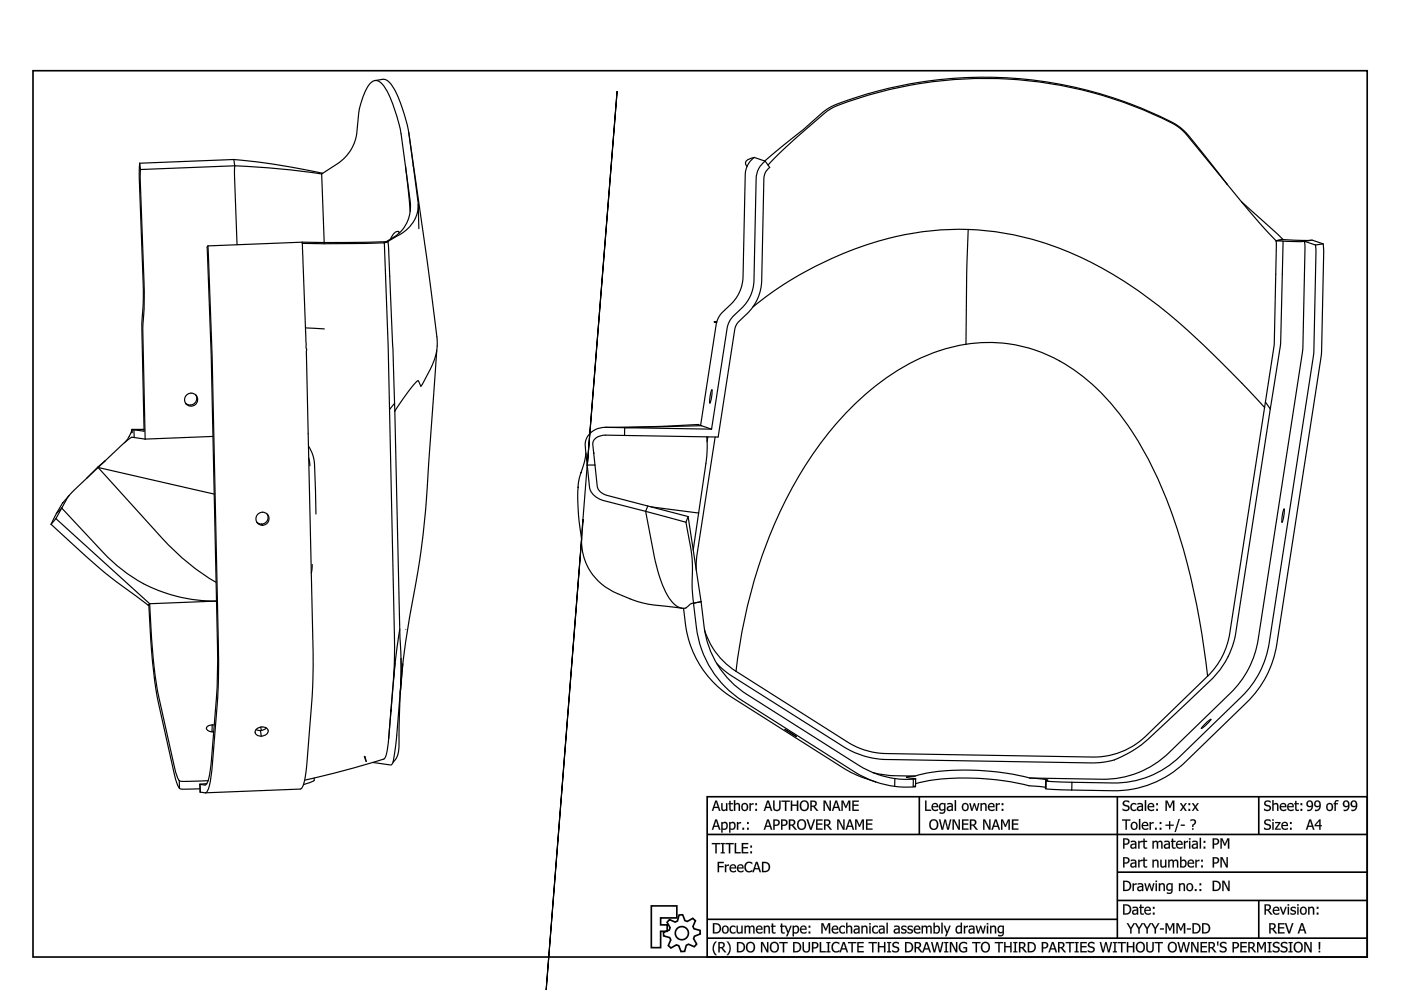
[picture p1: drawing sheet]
<svg xmlns="http://www.w3.org/2000/svg" width="297mm" height="210mm" viewBox="0 0 297 210" stroke-linecap="round" stroke-linejoin="round" font-family="sans-serif">
<g fill="none" stroke="#000" stroke-width=".35">
<path d="M7 15h282.9v187.9h-282.9zM149.9 168.9h140v34h-140zM149.9 176.9h140M194.9 168.9v8M236.9 168.9v30M266.9 168.9v8M138.1 192.1h5.4v2.5h-3.4v1.5h1.4v1.4h-1.4v3.4h-2zM141.9 195l1.2 .5 .5-.2 .4-1.3h.7l.5 1.2 .5 .2 1.2-.7 .5 .5-.5 1.2 .2 .5 1.3 .4 .1 .7-1.3 .5-.1 .5 .6 1.2-.5 .5-1.2-.5-.5 .2-.3 1.3-.8 .1-.5-1.3-.5-.2-1.1 .7-.6-.5 .5-1.2-.2-.5-1.3-.4v-.7l1.2-.5 .2-.5-.7-1.2zM149.9 194.9h87M149.9 198.9h140M236.9 184.9h53M236.9 190.9h53"/>
<path d="M266.9 190.9v8"/>
<circle cx="144.6" cy="197.9" r="1.4"/>
</g>
<g fill="#000">
<path d="M151.6 169.7h.4l.8 2.2h-.4l-.2-.6h-.8l-.2 .6h-.3zM151.7 169.7l-.8 2.2h.3l.2-.6h.9l.1 .6h.3l-.7-2.2zM151.8 170l-.3 1.1h.7zM151.8 170l.4 1.1h-.7zM152.9 170.3h.3v1.3l.3 .1 .4-.2v-1.2h.3v1.6h-.3v-.1a.57 .57 0 0 1-1-.2zM152.9 170.3l.1 1.3 .4 .4 .5-.3v.2h.3v-1.6h-.3v1.2a.4 .4 0 0 1-.4 .3 .4 .4 0 0 1-.3-.4v-1.1zM154.6 169.8h.3v.5h.5v.2h-.5v1l.1 .2 .4-.1v.3h-.5l-.2-.2-.1-1.2h-.2v-.2h.2zM154.6 169.8v.5h-.2v.2h.2v.9a.47 .47 0 0 0 .6 .5h.2v-.2h-.3l-.2-.1v-1.1h.5v-.2h-.5v-.5zM155.6 169.6h.3v.9l.5-.3 .4 .3 .1 1.4h-.3v-1.3l-.3-.1-.4 .2v1.2h-.3zM155.6 169.6v2.3h.3v-1.2l.4-.2 .3 .2v1.2h.3v-1a.55 .55 0 0 0-.4-.6 .55 .55 0 0 0-.6 .2v-.9zM157.4 170.5a.81 .81 0 0 1 1 .1 .81 .81 0 0 1 0 1.1 .81 .81 0 0 1-1.1 0l-.2-.6zM157.4 170.5l-.2 .6 .2 .6a.77 .77 0 0 0 1 0 1.2 1.2 0 0 0 0-1.2l-.5-.2zM157.6 170.6l-.1 .5 .1 .5a.54 .54 0 0 0 .7-.1 .54 .54 0 0 0 0-.7l-.4-.3zM157.6 170.6a.6 .6 0 0 1 .8 .3 .6 .6 0 0 1-.3 .8 .63 .63 0 0 1-.7-.3 .63 .63 0 0 1 .2-.8zM158.9 170.3h.3v.2l.6-.2v.3l-.6 .2v1.1h-.3zM158.9 170.3v1.6h.3v-1.1l.6-.2v-.3l-.6 .3v-.3zM160.1 170.3h.4v.4h-.4zM160.1 170.3v.4h.4v-.4zM160.1 171.5h.4v.4h-.4zM160.1 171.5v.4h.4v-.4z"/>
<path d="M151.6 173.7h.4l.8 2.2h-.4l-.2-.6h-.8l-.2 .6h-.3zM151.7 173.7l-.8 2.2h.3l.2-.6h.9l.1 .6h.3l-.7-2.2zM151.8 174l-.3 1.1h.7zM151.8 174l.4 1.1h-.7zM152.9 174.3h.3v.2l.2-.2a.63 .63 0 0 1 .7 .1 .63 .63 0 0 1 .2 .7 .73 .73 0 0 1-.3 .7 .73 .73 0 0 1-.8 0v.7h-.3zM152.9 174.3v2.2h.3v-.7l.4 .1 .5-.2a1.29 1.29 0 0 0 0-1.2 .62 .62 0 0 0-.9 0v-.2zM153.2 174.7v.9l.6 .1 .2-.4-.1-.6-.3-.2zM153.2 174.7l.2-.1a.48 .48 0 0 1 .6 .1 .48 .48 0 0 1 0 .6 .53 .53 0 0 1-.8 .3zM154.6 174.3h.3v.2l.2-.2a.63 .63 0 0 1 .7 .1 .63 .63 0 0 1 .2 .7 .73 .73 0 0 1-.3 .7 .73 .73 0 0 1-.8 0v.7h-.3zM154.6 174.3v2.2h.3l-.1-.7 .5 .1 .5-.2a1.29 1.29 0 0 0 0-1.2 .62 .62 0 0 0-1 0l.1-.2zM154.9 174.7v.9l.5 .1 .2-.4v-.6l-.3-.2zM154.8 174.7l.3-.1a.48 .48 0 0 1 .6 .1 .48 .48 0 0 1 0 .6 .53 .53 0 0 1-.9 .3zM156.2 174.3h.3v.2l.6-.2v.3l-.6 .2v1.1h-.3zM156.2 174.3v1.6h.3v-1.1l.6-.2v-.3l-.6 .3v-.3zM157.4 175.5h.4v.4h-.4zM157.4 175.5v.4h.4v-.4zM158.4 174.3h.4v.4h-.4zM158.4 174.3v.4h.3v-.4zM158.4 175.5h.4v.4h-.4zM158.4 175.5v.4h.3v-.4z"/>
<path d="M151.7 169.7h.3l.7 2.2h-.3l-.2-.6h-.8l-.2 .6h-.3zM151.8 170l-.3 1.1h.7zM152.9 170.3h.3v1a.38 .38 0 0 0 .3 .5 .38 .38 0 0 0 .4-.3v-1.2h.3v1.6h-.3v-.2a.56 .56 0 0 1-.6 .3 .56 .56 0 0 1-.4-.6zM154.6 169.8h.3v.5h.5v.2h-.5v1.1l.5 .1a.38 .38 0 0 1-.3 .3 .38 .38 0 0 1-.4-.3l-.1-1.2h-.2v-.2h.2zM155.6 169.6h.3v.9a.56 .56 0 0 1 .6-.2 .56 .56 0 0 1 .4 .6v1h-.3v-1a.38 .38 0 0 0-.3-.4 .38 .38 0 0 0-.4 .2v1.2h-.3zM157.4 170.5a.79 .79 0 0 1 1 .1 .79 .79 0 0 1 0 1 .79 .79 0 0 1-1 .1l-.2-.6zM157.6 170.6a.58 .58 0 0 0-.1 .8 .58 .58 0 0 0 .7 .2 .58 .58 0 0 0 .1-.8 .58 .58 0 0 0-.7-.2zM158.9 170.3h.3v.2l.6-.2v.3l-.6 .2v1.1h-.3zM160.1 170.3h.4v.4h-.4zM160.1 171.5h.4v.4h-.4z"/>
<path d="M151.7 173.7h.3l.7 2.2h-.3l-.2-.6h-.8l-.2 .6h-.3zM151.8 174l-.3 1.1h.7zM152.9 174.3h.3v.2a.69 .69 0 0 1 .9-.1 .69 .69 0 0 1 .2 .9 .69 .69 0 0 1-1.1 .5v.7h-.3zM153.2 174.7v.9a.59 .59 0 0 0 .8-.3 .59 .59 0 0 0-.5-.8zM154.6 174.3h.3v.2a.69 .69 0 0 1 .9-.1 .69 .69 0 0 1 .1 .9 .69 .69 0 0 1-1 .5v.7h-.3zM154.9 174.7v.9a.59 .59 0 0 0 .8-.3 .59 .59 0 0 0-.5-.8zM156.2 174.3h.3v.2l.6-.2v.3l-.6 .2v1.1h-.3zM157.4 175.5h.4v.4h-.4zM158.4 174.3h.3v.4h-.3zM158.4 175.5h.3v.4h-.3z"/>
<path d="M162.6 169.7h.4l.8 2.2h-.4l-.2-.6h-.8l-.2 .6h-.3zM162.7 169.7l-.8 2.2h.3l.2-.6h.9l.1 .6h.3l-.7-2.2zM162.8 170l-.3 1.1h.7zM162.8 170l.4 1.1h-.7zM163.9 169.7h.3v1.5l.2 .4 .4 .1 .3-.2 .1-1.8h.3v1.4a.78 .78 0 0 1-.3 .8 .78 .78 0 0 1-.8 0l-.4-.4zM163.9 169.7v1.6l.2 .5 .6 .2 .6-.2 .2-.5v-1.6h-.3v1.4a.53 .53 0 0 1-.3 .6 .53 .53 0 0 1-.6-.1l-.1-1.9zM165.7 169.7h1.8v.3h-.8v1.9h-.3v-1.9h-.7zM165.7 169.7v.3h.7v1.9h.3v-1.9h.7v-.3zM167.7 169.7h.3v.9h1l-.1-.9h.4v2.2h-.4v-1h-.9v1h-.3zM167.7 169.7v2.2h.3l-.1-1.1h1.1v1.1h.2v-2.2h-.2v.9h-1.1l.1-.9zM169.8 170l.5-.3 .6 .1a1.34 1.34 0 0 1 .3 1.9l-.7 .3-.7-.3-.2-.9zM169.8 170a1.08 1.08 0 0 0-.1 1.5 1.08 1.08 0 0 0 1.5 .2l.3-.9-.3-.8a1.02 1.02 0 0 0-1.4 0zM170 170.2a1.38 1.38 0 0 0 0 1.3 .65 .65 0 0 0 1 0l.1-1a.63 .63 0 0 0-.4-.5 .63 .63 0 0 0-.7 .2zM170.1 170.1l.6-.1 .3 .2a.87 .87 0 0 1 .2 1 .87 .87 0 0 1-1 .4l-.3-.3v-.5zM171.8 169.7l1.1 .1a.64 .64 0 0 1 .3 .7 .64 .64 0 0 1-.5 .5l.8 .9h-.4l-.7-.8h-.3v.8h-.3zM171.8 169.7v2.2h.3v-.9h.3l.7 .9h.4l-.8-.9 .4-.3v-.6l-.4-.3zM172.1 170v.8l.6-.1 .1-.5zM172.1 170l.7 .1v.6l-.7 .1zM174.6 169.7h.4l.9 1.8v-1.8h.3v2.2h-.4l-.9-1.9v1.9h-.3zM174.6 169.7v2.2h.3v-1.9l.9 1.9h.4v-2.2h-.3v1.8l-.9-1.8zM177.1 169.7h.4l.7 2.2h-.3l-.2-.6h-.8l-.2 .6h-.3zM177.1 169.7l-.7 2.2h.3l.2-.6h.8l.2 .6h.3l-.7-2.2zM177.3 170l-.4 1.1h.7zM177.3 170l.3 1.1h-.7zM178.4 169.7h.4l.5 1.3 .6-1.3h.4v2.2h-.3v-1.9l-.6 1.3h-.2l-.5-1.2v1.8h-.3zM178.4 169.7v2.2h.3v-1.9l.5 1.3h.2l.6-1.3v1.9h.3v-2.2h-.4l-.6 1.3-.5-1.3zM180.7 169.7h1.4v.3h-1.1v.6h1v.3h-1v.8h1.1v.2h-1.4zM180.7 169.7v2.2h1.4v-.2h-1.1v-.9h1v-.2h-1v-.6h1.1v-.3z"/>
<path d="M162.6 173.7h.4l.8 2.2h-.4l-.2-.6h-.8l-.2 .6h-.3zM162.7 173.7l-.8 2.2h.3l.2-.6h.9l.1 .6h.3l-.7-2.2zM162.8 174l-.3 1.1h.7zM162.8 174l.4 1.1h-.7zM163.9 173.7l1.2 .2a.65 .65 0 0 1 0 1l-.4 .2h-.5l.1 .8h-.4zM163.9 173.7v2.2h.3v-.8l.9-.2 .2-.7-.4-.4zM164.2 174v.9l.7-.2 .1-.3-.1-.3zM164.2 174h.5a.5 .5 0 0 1 .3 .7 .5 .5 0 0 1-.8 .2zM165.6 173.7l1.1 .2a.65 .65 0 0 1 .1 1l-.4 .2h-.5v.8h-.3zM165.6 173.7v2.2h.3v-.8l.9-.2 .1-.7-.3-.4zM165.9 174v.9l.7-.2 .1-.3-.2-.3zM165.9 174h.5a.5 .5 0 0 1 .2 .7 .5 .5 0 0 1-.7 .2zM167.2 173.7l1.2 .1a.64 .64 0 0 1 .2 .7 .64 .64 0 0 1-.4 .5l.8 .9h-.4l-.7-.8h-.4l.1 .8h-.4zM167.3 173.7v2.2h.2v-.9h.4l.7 .9h.3l-.8-.9 .4-.3 .1-.7-.5-.2zM167.5 174v.8l.7-.1 .1-.5zM167.5 174l.8 .1-.1 .6-.7 .1zM169.2 174l.5-.3 .7 .1a1.34 1.34 0 0 1 .3 1.9 .93 .93 0 0 1-1.1 .2l-.4-.2-.2-.5v-.7zM169.3 174a1.08 1.08 0 0 0-.1 1.5 1.08 1.08 0 0 0 1.4 .2l.3-.9-.2-.8a1.02 1.02 0 0 0-1.4 0zM169.5 174.2a1.38 1.38 0 0 0 0 1.3 .65 .65 0 0 0 .9 0l.2-1a.63 .63 0 0 0-.5-.5 .63 .63 0 0 0-.6 .2zM169.6 174.1l.5-.2 .4 .3a.87 .87 0 0 1 .1 1 .87 .87 0 0 1-1 .4l-.2-.3-.1-.5zM171 173.7h.3l.6 1.9 .6-1.9h.3l-.7 2.2h-.4zM171 173.7l.8 2.2h.3l.7-2.2h-.3l-.6 1.9-.6-1.9zM173 173.7h1.4v.3h-1.1v.6h1v.3h-1v.8h1.1v.2h-1.4zM173 173.7v2.2h1.4v-.2h-1.1v-.9h1v-.2h-1v-.6h1.1v-.3zM174.7 173.7l1.1 .1a.64 .64 0 0 1 .3 .7 .64 .64 0 0 1-.5 .5l.8 .9h-.4l-.7-.8h-.3v.8h-.3zM174.7 173.7v2.2h.3v-.9h.3l.7 .9h.4l-.8-.9 .4-.3v-.7l-.4-.2zM175 174v.8l.6-.1 .1-.5zM175 174l.7 .1v.6l-.7 .1zM177.5 173.7h.4l.9 1.8v-1.8h.3v2.2h-.4l-.9-1.9v1.9h-.3zM177.5 173.7v2.2h.3v-1.9l.9 1.9h.4v-2.2h-.3v1.8l-.9-1.8zM180 173.7h.4l.7 2.2h-.3l-.2-.6h-.8l-.2 .6h-.3zM180 173.7l-.7 2.2h.3l.2-.6h.8l.2 .6h.3l-.7-2.2zM180.2 174l-.4 1.1h.7zM180.2 174l.3 1.1h-.7zM181.3 173.7h.4l.5 1.3 .6-1.3h.4v2.2h-.3v-1.9l-.6 1.3h-.2l-.5-1.2v1.8h-.3zM181.3 173.7v2.2h.3v-1.9l.5 1.3h.2l.6-1.3v1.9h.3v-2.2h-.4l-.6 1.3-.5-1.3zM183.6 173.7h1.4v.3h-1.1v.6h1v.3h-1v.8h1.1v.2h-1.4zM183.6 173.7v2.2h1.4v-.2h-1.1v-.9h1v-.2h-1v-.6h1.1v-.3z"/>
<path d="M162.7 169.7h.3l.7 2.2h-.3l-.2-.6h-.8l-.2 .6h-.3zM162.8 170l-.3 1.1h.7zM163.9 169.7h.3v1.4a.51 .51 0 0 0 .5 .6 .51 .51 0 0 0 .5-.6v-1.4h.3v1.4a.79 .79 0 0 1-.8 .9 .79 .79 0 0 1-.8-.9zM165.7 169.7h1.7v.3h-.7v1.9h-.3v-1.9h-.7zM167.7 169.7h.3v.9h1v-.9h.2v2.2h-.2v-1h-1v1h-.3zM169.8 170a1.05 1.05 0 0 1 1.4 0 1.05 1.05 0 0 1 .2 1.3 1 1 0 0 1-1.3 .6 1 1 0 0 1-.5-1.4zM170.1 170.1a.92 .92 0 0 0-.2 1 .92 .92 0 0 0 .8 .6 .88 .88 0 0 0 .5-1.1 .88 .88 0 0 0-.9-.6zM171.8 169.7h.6a.64 .64 0 0 1 .8 .5 .64 .64 0 0 1-.5 .8l.8 .9h-.4l-.7-.8h-.3v.8h-.3zM172.1 170v.8a.48 .48 0 0 0 .7-.1 .48 .48 0 0 0-.1-.7zM174.6 169.7h.4l.9 1.8v-1.8h.3v2.2h-.4l-.9-1.9v1.9h-.3zM177.1 169.7h.4l.7 2.2h-.3l-.2-.6h-.8l-.2 .6h-.3zM177.3 170l-.4 1.1h.7zM178.4 169.7h.4l.5 1.3 .6-1.3h.4v2.2h-.3v-1.9l-.6 1.3h-.2l-.5-1.3v1.9h-.3zM180.7 169.7h1.4v.3h-1.1v.6h1v.3h-1v.8h1.1v.2h-1.4z"/>
<path d="M162.7 173.7h.3l.7 2.2h-.3l-.2-.6h-.8l-.2 .6h-.3zM162.8 174l-.3 1.1h.7zM163.9 173.7h.6a.73 .73 0 0 1 .8 .9 .73 .73 0 0 1-1.1 .5v.8h-.3zM164.2 174v.9a.51 .51 0 0 0 .8-.5 .51 .51 0 0 0-.8-.4zM165.6 173.7h.6a.73 .73 0 0 1 .8 .9 .73 .73 0 0 1-1.1 .5v.8h-.3zM165.9 174v.9a.51 .51 0 0 0 .8-.5 .51 .51 0 0 0-.8-.4zM167.3 173.7h.5a.64 .64 0 0 1 .8 .5 .64 .64 0 0 1-.4 .8l.7 .9h-.3l-.7-.8h-.4v.8h-.2zM167.5 174v.8a.48 .48 0 0 0 .7-.1 .48 .48 0 0 0-.1-.7zM169.3 174a1.05 1.05 0 0 1 1.3 0 1.05 1.05 0 0 1 .3 1.3 1 1 0 0 1-1.4 .6 1 1 0 0 1-.5-1.4zM169.6 174.1a.92 .92 0 0 0-.3 1 .92 .92 0 0 0 .8 .6 .88 .88 0 0 0 .6-1.1 .88 .88 0 0 0-1-.6zM171 173.7h.3l.6 1.9 .6-1.9h.3l-.7 2.2h-.3zM173 173.7h1.4v.3h-1.1v.6h1v.3h-1v.8h1.1v.2h-1.4zM174.7 173.7h.6a.64 .64 0 0 1 .8 .5 .64 .64 0 0 1-.5 .8l.8 .9h-.4l-.7-.8h-.3v.8h-.3zM175 174v.8a.48 .48 0 0 0 .7-.1 .48 .48 0 0 0-.1-.7zM177.5 173.7h.4l.9 1.8v-1.8h.3v2.2h-.4l-.9-1.9v1.9h-.3zM180 173.7h.4l.7 2.2h-.3l-.2-.6h-.8l-.2 .6h-.3zM180.2 174l-.4 1.1h.7zM181.3 173.7h.4l.5 1.3 .6-1.3h.4v2.2h-.3v-1.9l-.6 1.3h-.2l-.5-1.3v1.9h-.3zM183.6 173.7h1.4v.3h-1.1v.6h1v.3h-1v.8h1.1v.2h-1.4z"/>
<path d="M196.1 169.7h.3v2h1v.2h-1.3zM197.7 170.5a.7 .7 0 0 1 .9-.2 .7 .7 0 0 1 .3 .8h-1.1a.65 .65 0 0 0 .4 .6 .65 .65 0 0 0 .7-.2v.3a.9 .9 0 0 1-1.2-.1 .9 .9 0 0 1 0-1.2zM197.9 170.6l-.1 .3h.8l-.2-.4zM199.5 170.6a.54 .54 0 0 0-.1 .8 .54 .54 0 0 0 .8 .1v-.9l-.4-.1zM199.3 170.5a.69 .69 0 0 1 .9-.1l.2-.1v1.4a.81 .81 0 0 1-1.2 .8v-.3a.58 .58 0 0 0 .7 .1 .58 .58 0 0 0 .3-.6 .72 .72 0 0 1-1 0 .72 .72 0 0 1-.1-1zM201.1 171.2a.37 .37 0 0 0 .2 .5 .37 .37 0 0 0 .5-.2v-.4zM200.9 170.3h.2a.64 .64 0 0 1 .9 .5v1.1h-.2v-.1a.56 .56 0 0 1-1-.1 .56 .56 0 0 1 .6-.8l.4-.1-.1-.2h-.8zM202.4 169.6h.3v2.3h-.3zM204.1 170.5a.79 .79 0 0 1 1.1 .1 .79 .79 0 0 1 0 1 .79 .79 0 0 1-1.1 .1l-.2-.6zM204.3 170.6a.58 .58 0 0 0-.1 .8 .58 .58 0 0 0 .8 .2 .58 .58 0 0 0 .1-.8 .58 .58 0 0 0-.8-.2zM205.5 170.3h.3l.3 1.3 .4-1.3h.2l.4 1.3 .3-1.3h.2l-.4 1.6h-.2l-.4-1.2-.4 1.2h-.3zM207.9 170.3h.3v.2a.56 .56 0 0 1 .6-.2 .56 .56 0 0 1 .4 .6v1h-.3v-1a.38 .38 0 0 0-.3-.4 .38 .38 0 0 0-.4 .2v1.2h-.3zM209.7 170.5a.7 .7 0 0 1 .8-.2 .7 .7 0 0 1 .4 .8h-1.2a.65 .65 0 0 0 .5 .6 .65 .65 0 0 0 .6-.2v.3a.9 .9 0 0 1-1.1-.1 .9 .9 0 0 1 0-1.2zM209.9 170.6l-.2 .3h.9l-.2-.4zM211.1 170.3h.3v.2l.6-.2v.3l-.6 .2v1.1h-.3zM212.4 170.3h.3v.4h-.3zM212.4 171.5h.3v.4h-.3z"/>
<path d="M196.1 169.7h.3v2h1v.2h-1.3zM196.1 169.7v2.2h1.3v-.2h-1v-2zM197.7 170.5a.7 .7 0 0 1 .9-.2 .7 .7 0 0 1 .3 .9l-1.1-.1 .3 .6h.4l.4-.2v.3l-.2 .1h-.8l-.4-.5zM197.7 170.5a.85 .85 0 0 0-.1 1 .85 .85 0 0 0 .9 .4l.4-.1v-.3l-.7 .2-.4-.2v-.4h1.1v-.4l-.4-.4h-.5zM197.9 170.6l-.1 .3h.8l-.2-.4zM197.9 170.6l.5-.1 .3 .4h-.9zM199.5 170.7a.54 .54 0 0 0-.2 .6 .54 .54 0 0 0 .7 .3l.2-.1v-.9l-.4-.1zM199.5 170.6l.3-.1 .4 .1v.9l-.5 .2-.3-.2-.1-.4zM199.3 170.5l.3-.3 .9 .1v1.4a.86 .86 0 0 1-1.3 .8v-.3l.4 .1 .5-.1 .1-.5a.63 .63 0 0 1-1 0l-.1-.6zM199.3 170.5a.79 .79 0 0 0-.2 .9 .79 .79 0 0 0 .9 .5l.2-.2a.52 .52 0 0 1-.2 .6 .52 .52 0 0 1-.7-.1l-.1 .3h.5l.4-.1 .3-.2v-1.9l-.2 .1a.67 .67 0 0 0-.9 .1zM201.1 171.3v.3l.3 .1 .4-.2v-.4zM201.1 171.2l.7-.1v.4a.38 .38 0 0 1-.5 .2 .38 .38 0 0 1-.2-.5zM200.8 170.3h.3a.66 .66 0 0 1 .9 .5v1.1h-.3l.1-.1-.2 .1a.53 .53 0 0 1-.7-.1 .53 .53 0 0 1-.1-.6l.4-.3 .6-.1-.3-.3-.7 .1zM200.9 170.3v.3l.7-.1 .2 .4a.68 .68 0 0 0-.8 .1 .68 .68 0 0 0-.2 .7l.4 .3 .6-.3v.2h.2v-1.4l-.4-.2zM202.4 169.6h.3v2.3h-.3zM202.4 169.6v2.3h.3v-2.3zM204.1 170.5a.81 .81 0 0 1 1.1 .1 .81 .81 0 0 1 0 1.1 .81 .81 0 0 1-1.1 0l-.2-.6zM204.1 170.5l-.2 .6 .2 .6a.77 .77 0 0 0 1.1 0 1.2 1.2 0 0 0 0-1.2l-.5-.2zM204.3 170.6l-.1 .5 .1 .5a.54 .54 0 0 0 .8-.1 .54 .54 0 0 0-.1-.7l-.3-.3zM204.3 170.6a.6 .6 0 0 1 .9 .3 .6 .6 0 0 1-.4 .8 .63 .63 0 0 1-.6-.3 .63 .63 0 0 1 .1-.8zM205.5 170.3h.3l.3 1.3 .4-1.3h.2l.4 1.3 .3-1.3h.3l-.5 1.6h-.2l-.4-1.2-.4 1.2h-.3zM205.5 170.3l.4 1.6h.3l.4-1.3 .4 1.3h.2l.4-1.6h-.2l-.3 1.3-.4-1.3h-.2l-.4 1.3-.3-1.3zM207.9 170.3h.3v.2l.2-.2a.53 .53 0 0 1 .6 0 .53 .53 0 0 1 .2 .6v1h-.3l-.1-1.3-.2-.1-.4 .2v1.2h-.3zM207.9 170.3v1.6h.3v-1.2l.4-.2 .3 .2v1.2h.3l-.2-1.5a.63 .63 0 0 0-.8 .1v-.2zM209.6 170.5h.1a.72 .72 0 0 1 1-.1l.2 .8-1.2-.1 .4 .6h.3l.4-.2v.3l-.4 .2-.6-.1-.3-.3v-.7zM209.7 170.5l-.2 .6 .2 .6 .6 .2 .5-.1v-.3l-.7 .2-.4-.4v-.2h1.2l-.2-.7-.5-.1zM209.9 170.6l-.2 .3h.9l-.2-.4zM209.9 170.6l.5-.1 .2 .4h-.9zM211.1 170.3h.3v.2l.6-.2v.3l-.6 .2v1.1h-.3zM211.1 170.3v1.6h.3v-1.1l.6-.2v-.3l-.6 .3v-.3zM212.4 170.3h.3v.4h-.3zM212.4 170.3v.4h.3v-.4zM212.4 171.5h.3v.4h-.3zM212.4 171.5v.4h.3v-.4z"/>
<path d="M197.3 174a1.05 1.05 0 0 1 1.3 0 1.05 1.05 0 0 1 .3 1.3 1 1 0 0 1-1.4 .6 1 1 0 0 1-.5-1.4zM197.6 174.1a.92 .92 0 0 0-.3 1 .92 .92 0 0 0 .9 .6 .88 .88 0 0 0 .5-1.1 .88 .88 0 0 0-1-.6zM199.1 173.7h.3l.4 1.9 .4-1.9h.3l.5 1.9 .4-1.9h.3l-.5 2.2h-.4l-.4-1.8-.4 1.8h-.4zM202 173.7h.4l.9 1.8v-1.8h.2v2.2h-.3l-1-1.9v1.9h-.2zM204 173.7h1.3v.3h-1v.6h1v.3h-1v.8h1v.2h-1.3zM205.6 173.7h.6a.64 .64 0 0 1 .8 .5 .64 .64 0 0 1-.4 .8l.7 .9h-.3l-.7-.8h-.4v.8h-.3zM205.9 174v.8a.48 .48 0 0 0 .7-.1 .48 .48 0 0 0-.1-.7zM208.4 173.7h.5l.8 1.8v-1.8h.3v2.2h-.3l-1-1.9v1.9h-.3zM210.9 173.7h.4l.7 2.2h-.3l-.2-.6h-.8l-.2 .6h-.3zM211.1 174l-.3 1.1h.7zM212.2 173.7h.4l.6 1.3 .5-1.3h.4v2.2h-.3v-1.9l-.5 1.3h-.2l-.6-1.3v1.9h-.3zM214.6 173.7h1.3v.3h-1.1v.6h1v.3h-1v.8h1.1v.2h-1.3z"/>
<path d="M197.3 174l.5-.3 .6 .1a1.34 1.34 0 0 1 .3 1.9 .93 .93 0 0 1-1.1 .2l-.3-.2-.3-.5v-.7zM197.3 174a1.08 1.08 0 0 0-.1 1.5 1.08 1.08 0 0 0 1.5 .2l.2-.9-.2-.8a1.02 1.02 0 0 0-1.4 0zM197.5 174.2a1.04 1.04 0 0 0 .5 1.5l.5-.2 .1-1a.63 .63 0 0 0-.5-.5 .63 .63 0 0 0-.6 .2zM197.6 174.1l.5-.2 .4 .3a.87 .87 0 0 1 .1 1 .87 .87 0 0 1-1 .4l-.2-.3-.1-.5zM199.1 173.7h.3l.4 1.9 .4-1.9h.4l.4 1.9 .4-1.9h.3l-.5 2.2h-.4l-.4-1.8-.4 1.8h-.4zM199.1 173.7l.5 2.2h.4l.4-1.8 .4 1.8h.4l.5-2.2h-.3l-.4 1.9-.5-1.9h-.3l-.4 1.9-.4-1.9zM201.9 173.7h.5l.9 1.8-.1-1.8h.3v2.2h-.3l-1-1.9v1.9h-.3zM202 173.7v2.2h.2v-1.9l1 1.9h.3v-2.2h-.2l-.1 1.8-.8-1.8zM203.9 173.7h1.4v.3h-1v.6h1v.3h-1v.8h1v.2h-1.4zM204 173.7v2.2h1.3v-.2h-1.1v-.9h1.1v-.2h-1.1v-.6h1.1v-.3zM205.6 173.7l1.2 .1a.64 .64 0 0 1 .2 .7 .64 .64 0 0 1-.4 .5l.8 .9h-.5l-.6-.8h-.4v.8h-.3zM205.6 173.7v2.2h.3v-.9h.4l.7 .9h.3l-.8-.9 .4-.3v-.7l-.4-.2zM205.9 174v.8l.7-.1 .1-.5zM205.9 174l.7 .1v.6l-.7 .1zM208.4 173.7h.5l.8 1.8v-1.8h.3v2.2h-.3l-1-1.9v1.9h-.3zM208.4 173.7v2.2h.3v-1.9l1 1.9h.3v-2.2h-.3v1.8l-.8-1.8zM210.9 173.7h.4l.8 2.2h-.4l-.2-.6h-.8l-.2 .6h-.3zM210.9 173.7l-.7 2.2h.3l.2-.6h.8l.2 .6h.3l-.7-2.2zM211.1 174l-.3 1.1h.7zM211.1 174l.4 1.1h-.7zM212.2 173.7h.4l.6 1.3 .5-1.3h.4v2.2h-.3v-1.9l-.5 1.3h-.2l-.6-1.2v1.8h-.3zM212.2 173.7v2.2h.3v-1.9l.6 1.3h.2l.5-1.3v1.9h.3v-2.2h-.4l-.5 1.3-.6-1.3zM214.5 173.7h1.4v.3h-1.1v.6h1.1v.3h-1.1v.8h1.1v.2h-1.4zM214.6 173.7v2.2h1.3v-.2h-1.1v-.9h1v-.2h-1v-.6h1.1v-.3z"/>
<path d="M237.9 173.7h1.8v.3h-.8v1.9h-.3v-1.9h-.7zM237.9 173.7v.3h.7v1.9h.3v-1.9h.8v-.3zM239.9 174.5a.72 .72 0 0 1 1.2 .1 .82 .82 0 0 1-.1 1.1 .82 .82 0 0 1-1.1 0l-.2-.6zM239.9 174.5a.82 .82 0 0 0-.1 1.1 .82 .82 0 0 0 1.2 .1 1.2 1.2 0 0 0 0-1.2l-.5-.2zM240.1 174.6l-.1 .5 .1 .5 .5 .1 .3-.6-.1-.5-.3-.1zM240.1 174.6a.6 .6 0 0 1 .9 .3 .6 .6 0 0 1-.3 .8 .64 .64 0 0 1-.7-.4 .64 .64 0 0 1 .1-.7zM241.5 173.6h.3v2.3h-.3zM241.5 173.6v2.3h.3v-2.3zM242.2 174.5h.1a.72 .72 0 0 1 1-.1l.2 .7h-1.2l.3 .6h.4l.4-.2v.3l-.4 .2-.6-.1-.3-.3v-.7zM242.3 174.5l-.2 .6 .2 .6 .6 .2 .5-.1v-.3l-.7 .2-.4-.4v-.2h1.2l-.2-.7-.5-.1zM242.5 174.6l-.2 .3h.9l-.2-.4zM242.5 174.6l.5-.1 .2 .4h-.9zM243.7 174.3h.3v.2l.6-.2v.3l-.6 .2v1.1h-.3zM243.7 174.3v1.6h.3v-1.1l.6-.2v-.3l-.6 .3v-.3zM244.9 175.5h.4v.4h-.4zM244.9 175.5v.4h.3v-.4zM245.9 174.3h.3v.4h-.3zM245.9 174.3v.4h.3v-.4zM245.9 175.5h.3v.4h-.3zM245.9 175.5v.4h.3v-.4z"/>
<path d="M237.9 173.7h1.8v.3h-.8v1.9h-.3v-1.9h-.7zM239.9 174.5a.79 .79 0 0 1 1.1 .1 .79 .79 0 0 1 0 1 .79 .79 0 0 1-1.1 .1l-.2-.6zM240.1 174.6a.58 .58 0 0 0-.1 .8 .58 .58 0 0 0 .8 .2 .58 .58 0 0 0 .1-.8 .58 .58 0 0 0-.8-.2zM241.5 173.6h.3v2.3h-.3zM242.3 174.5a.7 .7 0 0 1 .8-.2 .7 .7 0 0 1 .4 .8h-1.2a.65 .65 0 0 0 .5 .6 .65 .65 0 0 0 .6-.2v.3a.9 .9 0 0 1-1.1-.1 .9 .9 0 0 1 0-1.2zM242.5 174.6l-.2 .3h.9l-.2-.4zM243.7 174.3h.3v.2l.6-.2v.3l-.6 .2v1.1h-.3zM244.9 175.5h.3v.4h-.3zM245.9 174.3h.3v.4h-.3zM245.9 175.5h.3v.4h-.3z"/>
<path d="M238.2 169.9l.9-.2 .3 .1v.4a.59 .59 0 0 0-.6-.2 .59 .59 0 0 0-.5 .4l.3 .2a.72 .72 0 0 1 .9 .9 .72 .72 0 0 1-1.2 .4l-.3-.1v-.4a.64 .64 0 0 0 .7 .3 .64 .64 0 0 0 .5-.5l-.8-.3a.58 .58 0 0 1-.2-1zM239.9 170.5a.87 .87 0 0 1 1-.1v.3a.59 .59 0 0 0-.8 0 .59 .59 0 0 0 0 .8 .59 .59 0 0 0 .8 0v.3a.86 .86 0 0 1-1.1-.2 .86 .86 0 0 1 .1-1.1zM241.4 171.2a.37 .37 0 0 0 .2 .5 .37 .37 0 0 0 .5-.2v-.4zM241.2 170.3h.2a.64 .64 0 0 1 .9 .5v1.1h-.2v-.1a.56 .56 0 0 1-1-.1 .56 .56 0 0 1 .6-.8l.4-.1-.1-.2h-.8zM242.7 169.6h.3v2.3h-.3zM243.5 170.5a.7 .7 0 0 1 .9-.2 .7 .7 0 0 1 .3 .8h-1.1a.65 .65 0 0 0 .4 .6 .65 .65 0 0 0 .7-.2v.3a.9 .9 0 0 1-1.2-.1 .9 .9 0 0 1 0-1.2zM243.7 170.6l-.1 .3h.8l-.2-.4zM245.1 170.3h.4v.4h-.4zM245.1 171.5h.4v.4h-.4z"/>
<path d="M238.2 169.9l.6-.2 .5 .1h.1v.4a.56 .56 0 0 0-.6-.2 .56 .56 0 0 0-.4 .4l.4 .3a.68 .68 0 0 1 .7 .8 .68 .68 0 0 1-1 .5l-.5-.2v-.4l.4 .2 .5 .1 .2-.2 .1-.3-1.1-.5-.1-.5zM238.2 169.9a.62 .62 0 0 0 0 .8l.7 .3a.35 .35 0 0 1 .3 .4 .35 .35 0 0 1-.3 .3h-.4l-.5-.3v.4l.3 .1h.6l.4-.1 .2-.5-.1-.3-.9-.4-.2-.3 .1-.3 .4-.1 .6 .3v-.4l-.6-.1zM239.9 170.5l.4-.2h.4l.2 .1v.3l-.3-.2a.59 .59 0 0 0-.6 .7 .59 .59 0 0 0 .7 .5l.2-.2v.3l-.3 .2a.72 .72 0 0 1-.9-.5v-.6zM239.9 170.5a.96 .96 0 0 0 .2 1.4l.8-.1v-.3l-.4 .2h-.3l-.3-.6 .3-.6 .7 .2v-.3a.86 .86 0 0 0-1 .1zM241.4 171.3a.3 .3 0 0 0 0 .4 .3 .3 0 0 0 .5-.1l.2-.1v-.4zM241.4 171.2l.7-.1v.4l-.6 .2-.2-.1zM241.2 170.3h.2a.78 .78 0 0 1 .9 .2l.1 1.4h-.4l.1-.1-.2 .1a.53 .53 0 0 1-.7-.1 .53 .53 0 0 1-.1-.6l.4-.3 .6-.1-.3-.3-.6 .1zM241.2 170.3v.3l.7-.1 .2 .4a.68 .68 0 0 0-.8 .1 .68 .68 0 0 0-.2 .7l.4 .3 .6-.3v.2h.2l-.1-1.4-.2-.2zM242.7 169.6h.3v2.3h-.3zM242.7 169.6v2.3h.3v-2.3zM243.5 170.5a.7 .7 0 0 1 .9-.2 .7 .7 0 0 1 .3 .9l-1.1-.1 .3 .6h.4l.4-.2v.3l-.2 .1h-.8l-.4-.5zM243.5 170.5a.85 .85 0 0 0-.1 1 .85 .85 0 0 0 .9 .4l.4-.1v-.3l-.7 .2-.4-.2v-.4h1.1v-.4l-.4-.4h-.5zM243.7 170.6l-.1 .3h.8l-.2-.4zM243.7 170.6l.5-.1 .3 .4h-.9zM245.1 170.3h.4v.4h-.4zM245.1 170.3v.4h.4v-.4zM245.1 171.5h.4v.4h-.4zM245.1 171.5v.4h.4v-.4z"/>
<path d="M238.1 177.7h.6a.73 .73 0 0 1 .8 .9 .73 .73 0 0 1-1.1 .5v.8h-.3zM238.4 178v.9a.51 .51 0 0 0 .8-.5 .51 .51 0 0 0-.8-.4zM240 179.2a.37 .37 0 0 0 .2 .5 .37 .37 0 0 0 .5-.2v-.4zM239.8 178.3h.2a.64 .64 0 0 1 .9 .5v1.1h-.2v-.2a.56 .56 0 0 1-1 0 .56 .56 0 0 1 .6-.8l.4-.1-.1-.2h-.8zM241.3 178.3h.3v.2l.6-.2v.3l-.6 .2v1.1h-.3zM242.4 177.8h.3v.5h.5v.2h-.5v1.1l.5 .1a.38 .38 0 0 1-.3 .3 .38 .38 0 0 1-.4-.3l-.1-1.2h-.2v-.2h.2zM244.3 178.3h.3v.2a.5 .5 0 0 1 .9 0 .52 .52 0 0 1 .6-.2 .52 .52 0 0 1 .4 .5v1.1h-.3v-.9a.34 .34 0 0 0-.2-.5 .34 .34 0 0 0-.5 .3v1.1h-.2v-1a.34 .34 0 0 0-.3-.4 .34 .34 0 0 0-.4 .2v1.2h-.3zM247.1 179.2a.37 .37 0 0 0 .2 .5 .37 .37 0 0 0 .5-.2v-.4zM246.9 178.3h.2a.64 .64 0 0 1 .9 .5v1.1h-.2v-.2a.56 .56 0 0 1-1 0 .56 .56 0 0 1 .6-.8l.4-.1-.1-.2h-.8zM248.5 177.8h.2v.5h.5v.2h-.5l.1 1.1 .4 .1a.38 .38 0 0 1-.3 .3 .38 .38 0 0 1-.4-.3v-1.2h-.2v-.2h.2zM249.5 178.5a.7 .7 0 0 1 .9-.2 .7 .7 0 0 1 .3 .8h-1.1a.65 .65 0 0 0 .4 .6 .65 .65 0 0 0 .7-.2v.3a.9 .9 0 0 1-1.2-.1 .9 .9 0 0 1 0-1.2zM249.7 178.6l-.1 .3h.9l-.2-.4zM251 178.3h.3v.2l.6-.2v.3l-.6 .2v1.1h-.3zM252.1 178.3h.3v1.6h-.3zM252.1 177.7h.3v.3h-.3zM253 179.2a.37 .37 0 0 0 .2 .5 .37 .37 0 0 0 .5-.2v-.4zM252.8 178.3h.2a.64 .64 0 0 1 1 .5v1.1h-.3v-.2a.56 .56 0 0 1-1 0 .56 .56 0 0 1 .6-.8l.4-.1-.1-.2h-.8zM254.4 177.6h.2v2.3h-.2zM255.2 178.3h.3v.4h-.3zM255.2 179.5h.3v.4h-.3z"/>
<path d="M238.1 177.7l1.1 .2a.65 .65 0 0 1 .1 1l-.4 .2h-.5v.8h-.3zM238.1 177.7v2.2h.3v-.8l.9-.2 .2-.7-.4-.4zM238.4 178v.9l.7-.2 .1-.3-.2-.3zM238.4 178h.5a.5 .5 0 0 1 .2 .7 .5 .5 0 0 1-.7 .2zM240 179.2v.4l.4 .1 .3-.2v-.4zM240 179.2l.7-.2v.5a.38 .38 0 0 1-.5 .2 .38 .38 0 0 1-.2-.5zM239.8 178.3h.2a.78 .78 0 0 1 .9 .2l.1 1.4h-.4v-.2l-.6 .3-.3-.3v-.5l1-.4-.3-.3-.6 .1zM239.8 178.3v.3l.7-.1 .2 .4a.68 .68 0 0 0-.8 .1 .68 .68 0 0 0-.2 .7l.4 .3 .6-.3v.2h.2l-.1-1.4-.2-.2zM241.3 178.3h.3v.2l.6-.2v.3l-.6 .2v1.1h-.3zM241.3 178.3v1.6h.3v-1.1l.6-.2v-.3l-.6 .3v-.3zM242.4 177.8h.3v.5h.5v.2h-.5v1l.1 .2 .4-.1v.3h-.5l-.2-.2-.1-1.2h-.2v-.2h.2zM242.4 177.8v.5h-.2v.2h.2v.9a.47 .47 0 0 0 .6 .5h.2v-.2h-.3l-.2-.1v-1.1h.5v-.2h-.5v-.5zM244.3 178.3h.3v.2l.2-.2a.44 .44 0 0 1 .7 .2l.4-.3 .4 .2 .2 1.5h-.3v-1.2l-.3-.2-.4 .2 .1 1.2h-.3l-.1-1.1a.32 .32 0 0 0-.2-.3 .32 .32 0 0 0-.4 .2v1.2h-.3zM244.3 178.3v1.6h.3v-1.2l.4-.2 .3 .2v1.2h.2v-1.2l.4-.2 .3 .2v1.2h.3l-.2-1.5-.4-.1-.4 .3a.5 .5 0 0 0-.4-.3 .5 .5 0 0 0-.5 .2v-.2zM247.1 179.2v.4l.4 .1 .3-.2v-.4zM247.1 179.2l.7-.2v.5a.38 .38 0 0 1-.5 .2 .38 .38 0 0 1-.2-.5zM246.9 178.3h.2a.78 .78 0 0 1 .9 .2l.1 1.4h-.3v-.2l-.2 .2a.53 .53 0 0 1-.7-.1 .53 .53 0 0 1-.1-.6l.4-.3 .6-.1-.3-.3-.6 .1zM246.9 178.3v.3l.7-.1 .2 .4a.68 .68 0 0 0-.8 .1 .68 .68 0 0 0-.2 .7l.4 .3 .6-.3v.2h.2l-.1-1.4-.2-.2zM248.4 177.8h.3v.5h.6v.2h-.6v1l.1 .2 .5-.1v.3h-.6l-.2-.2v-1.2h-.2v-.2h.2zM248.5 177.8v.5h-.2v.2h.2v.9a.47 .47 0 0 0 .6 .5h.1v-.2h-.3l-.2-.1v-1.1h.5v-.2h-.5v-.5zM249.5 178.5a.72 .72 0 0 1 1.1-.1l.2 .7h-1.2l.3 .6h.4l.4-.2v.3a.91 .91 0 0 1-1.2-.1 .91 .91 0 0 1 0-1.2zM249.5 178.5l-.2 .6 .2 .6 .6 .2 .6-.1v-.3l-.7 .2-.4-.4v-.2h1.1l-.2-.7-.4-.1zM249.7 178.6l-.1 .3h.9l-.3-.4zM249.7 178.6l.6-.1 .2 .4h-.9zM251 178.3h.3v.2l.6-.2v.3l-.6 .2v1.1h-.3zM251 178.3v1.6h.3v-1.1l.6-.2v-.3l-.6 .3v-.3zM252.1 178.3h.3v1.6h-.3zM252.1 178.3v1.6h.3v-1.6zM252.1 177.7h.3v.3h-.3zM252.1 177.7v.3h.3v-.3zM253 179.2v.4l.4 .1 .3-.2v-.4zM253 179.2l.7-.2v.5a.38 .38 0 0 1-.5 .2 .38 .38 0 0 1-.2-.5zM252.8 178.3h.2a.78 .78 0 0 1 .9 .2l.1 1.4h-.3v-.2l-.2 .2a.53 .53 0 0 1-.7-.1 .53 .53 0 0 1-.1-.6l.4-.3 .6-.1-.2-.3-.7 .1zM252.8 178.3v.3l.7-.1 .2 .4a.68 .68 0 0 0-.8 .1 .68 .68 0 0 0-.1 .7l.4 .3 .5-.3v.2h.3l-.1-1.4-.3-.2zM254.3 177.6h.4v2.3h-.4zM254.4 177.6v2.3h.2v-2.3zM255.2 178.3h.4v.4h-.4zM255.2 178.3v.4h.3v-.4zM255.2 179.5h.4v.4h-.4zM255.2 179.5v.4h.3v-.4z"/>
<path d="M247.1 174.9h.8v-.8h.2v.8h.7v.2h-.7v.7h-.2v-.7h-.8zM249.9 173.6h.2l-.8 2.8h-.3zM250.4 174.8h.8v.3h-.8zM252.4 173.8a.7 .7 0 0 1 1.1 .2 .7 .7 0 0 1-.5 1v.3h-.2v-.5a.49 .49 0 0 0 .4-.7 .49 .49 0 0 0-.8 0zM252.7 175.6h.3v.3h-.3z"/>
<path d="M247.1 174.8l.8 .1-.1-.8h.3v.8l.8-.1v.3h-.8v.7h-.3l.1-.7h-.8zM247.9 174.1v.8h-.8v.2h.8v.7h.2v-.7h.7v-.2h-.7v-.8zM249.9 173.6h.3l-.9 2.8h-.3zM249.9 173.6l-.8 2.8h.2l.8-2.7zM250.3 174.8h.9v.3h-.9zM250.4 174.8v.3h.8v-.3zM252.4 173.8l.3-.1a.67 .67 0 0 1 .9 .5 .67 .67 0 0 1-.6 .8v.4h-.3v-.5l.5-.4v-.4l-.3-.1-.5 .1zM252.4 173.8v.3l.2-.1a.4 .4 0 0 1 .6 .1 .4 .4 0 0 1-.1 .5l-.3 .3v.4h.2v-.3l.5-.5v-.4l-.4-.4zM252.7 175.6h.4v.3h-.4zM252.7 175.6v.3h.3v-.3z"/>
<path d="M247.1 169.7h.4l.6 1.3 .5-1.3h.4v2.2h-.3v-1.9l-.6 1.3h-.2l-.5-1.3v1.9h-.3zM250.2 170.3h.3l.4 .6 .4-.6h.3l-.6 .8 .6 .8h-.3l-.4-.6-.4 .6h-.3l.5-.8zM252 170.3h.3v.4h-.3zM252 171.5h.3v.4h-.3zM252.7 170.3h.3l.4 .6 .4-.6h.4l-.6 .8 .6 .8h-.4l-.4-.6-.4 .6h-.3l.6-.8z"/>
<path d="M247.1 169.7h.4l.6 1.3 .5-1.3h.4v2.2h-.3v-1.9l-.6 1.3h-.2l-.5-1.2v1.8h-.3zM247.1 169.7v2.2h.3v-1.9l.5 1.3h.2l.6-1.3v1.9h.3v-2.2h-.4l-.5 1.3-.6-1.3zM250.1 170.3h.4l.4 .6 .4-.6h.3l-.6 .8 .6 .8h-.3l-.4-.6-.4 .6h-.4l.6-.8zM250.2 170.3l.5 .8-.5 .8h.3l.4-.6 .4 .6h.3l-.6-.8 .6-.8h-.3l-.4 .6-.4-.6zM252 170.3h.3v.4h-.3zM252 170.3v.4h.3v-.4zM252 171.5h.3v.4h-.3zM252 171.5v.4h.3v-.4zM252.7 170.3h.4l.3 .6 .4-.6h.4l-.6 .8 .6 .8h-.4l-.4-.6-.4 .6h-.3l.6-.8zM252.7 170.3l.6 .8-.6 .8h.3l.4-.6 .4 .6h.4l-.6-.8 .6-.8h-.4l-.4 .6-.4-.6z"/>
<path d="M257.1 177.7h.6a.73 .73 0 0 1 .8 .9 .73 .73 0 0 1-1.1 .5v.8h-.3zM257.4 178v.9a.51 .51 0 0 0 .8-.5 .51 .51 0 0 0-.8-.4zM258.8 177.7h.4l.5 1.3 .5-1.3h.4v2.2h-.3v-1.9l-.5 1.3h-.2l-.6-1.3v1.9h-.2z"/>
<path d="M257.1 177.7l1.1 .2a.65 .65 0 0 1 .1 1l-.4 .2h-.5v.8h-.3zM257.1 177.7v2.2h.3v-.8l.9-.2 .2-.7-.4-.4zM257.4 178v.9l.7-.2 .1-.3-.2-.3zM257.4 178h.5a.5 .5 0 0 1 .2 .7 .5 .5 0 0 1-.7 .2zM258.7 177.7h.5l.5 1.3 .5-1.3h.4v2.2h-.3v-1.9l-.5 1.3h-.2l-.6-1.2v1.8h-.3zM258.8 177.7v2.2h.2v-1.9l.6 1.3h.2l.5-1.3v1.9h.3v-2.2h-.4l-.5 1.3-.5-1.3z"/>
<path d="M268.2 169.9l.9-.2 .3 .1v.4a.59 .59 0 0 0-.6-.2 .59 .59 0 0 0-.5 .4l.3 .2a.72 .72 0 0 1 .9 .9 .72 .72 0 0 1-1.2 .4l-.3-.1v-.4a.64 .64 0 0 0 .6 .3 .64 .64 0 0 0 .6-.5l-.8-.3a.58 .58 0 0 1-.2-1zM269.8 169.6h.2v.9a.56 .56 0 0 1 .7-.2 .56 .56 0 0 1 .3 .6v1h-.2v-1a.38 .38 0 0 0-.3-.4 .38 .38 0 0 0-.5 .2v1.2h-.2zM271.5 170.5a.7 .7 0 0 1 .9-.2 .7 .7 0 0 1 .3 .8h-1.1a.65 .65 0 0 0 .4 .6 .65 .65 0 0 0 .7-.2v.3a.9 .9 0 0 1-1.2-.1 .9 .9 0 0 1 0-1.2zM271.7 170.6l-.1 .3h.9l-.3-.4zM273.1 170.5a.7 .7 0 0 1 .9-.2 .7 .7 0 0 1 .3 .8h-1.1a.65 .65 0 0 0 .4 .6 .65 .65 0 0 0 .7-.2v.3a.9 .9 0 0 1-1.2-.1 .9 .9 0 0 1 0-1.2zM273.3 170.6l-.1 .3h.8l-.2-.4zM274.6 169.8h.3v.5h.5v.2h-.5v1.1l.5 .1a.38 .38 0 0 1-.4 .3 .38 .38 0 0 1-.3-.3l-.1-1.2h-.2v-.2h.2zM275.7 170.3h.4v.4h-.4zM275.7 171.5h.4v.4h-.4z"/>
<path d="M268.2 169.9l.5-.2 .6 .1h.1v.4a.56 .56 0 0 0-.6-.2 .56 .56 0 0 0-.5 .4l.5 .3a.68 .68 0 0 1 .7 .8 .68 .68 0 0 1-1 .5l-.5-.2v-.4l.3 .2 .6 .1 .2-.2v-.3l-.8-.3a.59 .59 0 0 1-.1-1zM268.2 169.9l-.1 .7 .2 .2 .6 .2a.35 .35 0 0 1 .3 .4 .35 .35 0 0 1-.3 .3h-.4l-.5-.3v.4l.3 .1h.6l.4-.1 .2-.4-.1-.4-.9-.4-.2-.3 .1-.3 .4-.1 .6 .3v-.4l-.7-.1zM269.7 169.6h.3v.9l.5-.3 .5 .3 .1 1.4h-.4v-1.3l-.2-.1-.5 .2v1.2h-.3zM269.8 169.6v2.3h.2v-1.2a.38 .38 0 0 1 .4-.3 .38 .38 0 0 1 .4 .4v1.1h.2v-1a.55 .55 0 0 0-.3-.6 .55 .55 0 0 0-.7 .2v-.9zM271.5 170.5a.72 .72 0 0 1 1.1-.1l.1 .8h-1.1l.3 .5h.4l.4-.2v.3a.91 .91 0 0 1-1.2-.1 .91 .91 0 0 1 0-1.2zM271.5 170.5l-.2 .6 .2 .6 .6 .2 .6-.1v-.3l-.7 .2-.4-.4v-.2h1.1l-.2-.7-.4-.1zM271.7 170.6l-.1 .3h.9l-.3-.4zM271.7 170.6l.5-.1 .3 .4h-.9zM273.1 170.5a.72 .72 0 0 1 1-.1l.2 .8-1.1-.1 .3 .6h.4l.4-.2v.3l-.5 .2-.5-.1-.3-.3-.1-.7zM273.1 170.5a.85 .85 0 0 0-.1 1 .85 .85 0 0 0 .9 .4l.4-.1v-.3l-.7 .2-.4-.2v-.4h1.1v-.4l-.4-.4h-.5zM273.3 170.6l-.1 .3h.8l-.2-.4zM273.3 170.6l.5-.1 .3 .4h-.9zM274.6 169.8h.3v.5h.5v.2h-.5v1l.1 .2 .4-.1v.3h-.5l-.3-.2v-1.2h-.2v-.2h.2zM274.6 169.8v.5h-.2v.2h.2v.9a.47 .47 0 0 0 .6 .5h.2v-.2h-.3l-.2-.1v-1.1h.5v-.2h-.5v-.5zM275.7 170.3h.4v.4h-.4zM275.7 170.3v.4h.4v-.4zM275.7 171.5h.4v.4h-.4zM275.7 171.5v.4h.4v-.4z"/>
<path d="M268.2 173.9l.9-.2 .3 .1v.4a.59 .59 0 0 0-.6-.3 .59 .59 0 0 0-.5 .5l.3 .2a.72 .72 0 0 1 .9 .9 .72 .72 0 0 1-1.2 .4l-.3-.1v-.4a.64 .64 0 0 0 .6 .3 .64 .64 0 0 0 .6-.5l-.8-.3a.58 .58 0 0 1-.2-1zM269.8 174.3h.2v1.6h-.2zM269.7 173.7h.4v.3h-.4zM270.3 174.3h1.2l-.9 1.4h.9v.2h-1.2l.9-1.4h-.9zM271.9 174.5a.7 .7 0 0 1 .8-.2 .7 .7 0 0 1 .4 .8h-1.2a.65 .65 0 0 0 .5 .6 .65 .65 0 0 0 .6-.2v.3a.9 .9 0 0 1-1.1-.1 .9 .9 0 0 1 0-1.2zM272.1 174.6l-.2 .3h.9l-.2-.4zM273.5 174.3h.4v.4h-.4zM273.5 175.5h.4v.4h-.4z"/>
<path d="M268.2 173.9l.5-.2 .6 .1h.1v.4a.56 .56 0 0 0-.6-.2 .56 .56 0 0 0-.5 .4l.5 .3a.68 .68 0 0 1 .7 .8 .68 .68 0 0 1-1 .5l-.5-.2v-.4l.3 .2 .6 .1 .2-.2v-.3l-.8-.3a.59 .59 0 0 1-.1-1zM268.2 173.9l-.1 .7 .2 .2 .6 .2a.35 .35 0 0 1 .3 .4 .35 .35 0 0 1-.3 .3h-.4l-.5-.3v.4l.3 .1h.6l.4-.1 .2-.4-.1-.4-.9-.4-.2-.3 .1-.3 .4-.1 .6 .3v-.4l-.7-.1zM269.7 174.3h.4v1.6h-.4zM269.8 174.3v1.6h.2v-1.6zM269.7 173.7h.4v.3h-.4zM269.7 173.7v.3h.4v-.3zM270.3 174.3h1.2v.2l-.9 1.2h.9v.2h-1.2v-.2l.9-1.2h-.9zM270.3 174.3v.2h.9l-.9 1.2v.2h1.2v-.2h-.9l.9-1.4zM271.9 174.5a.72 .72 0 0 1 1-.1l.2 .7h-1.2l.4 .6h.4l.4-.2v.3l-.5 .2-.6-.1-.3-.3v-.7zM271.9 174.5a.85 .85 0 0 0-.2 1 .85 .85 0 0 0 .9 .4l.4-.1v-.3l-.7 .2-.3-.2-.1-.4h1.2l-.1-.4-.3-.4h-.5zM272.1 174.6l-.2 .3h.9l-.2-.4zM272.1 174.6l.5-.1 .2 .4h-.9zM273.5 174.3h.4v.4h-.4zM273.5 174.3v.4h.4v-.4zM273.5 175.5h.4v.4h-.4zM273.5 175.5v.4h.4v-.4z"/>
<path d="M277.6 173.7h.4l.7 2.2h-.3l-.2-.6h-.8l-.2 .6h-.4zM277.6 173.7l-.7 2.2h.3l.1-.6h.9l.2 .6h.3l-.7-2.2zM277.8 174l-.4 1.1h.7zM277.8 174l.3 1.1h-.7zM279.7 173.7h.3v1.2h.3v.3h-.3v.7h-.3v-.7h-1v-.3zM279.7 173.7l-1 1.2v.3h1v.7h.3v-.7h.2v-.3l-.2 .1v-1.3zM279.7 174.1l-.7 .8h.7zM279.7 174v1h-.8z"/>
<path d="M277.6 173.7h.4l.7 2.2h-.3l-.2-.6h-.8l-.2 .6h-.3zM277.8 174l-.4 1.1h.7zM279.7 173.7h.3v1.2h.2v.3h-.2v.7h-.3v-.7h-1v-.3zM279.7 174.1l-.7 .8h.7z"/>
<path d="M277.4 170.1l-.1 .6 .3 .2 .5-.1-.1-.6a.36 .36 0 0 0-.6-.1zM277.2 170.4a.5 .5 0 0 1 1 0 .5 .5 0 0 1-1 0zM277.2 169.9l.6-.2 .4 .2 .1 .3v1.2l-.6 .5h-.5v-.3h.6l.3-.6-.6 .1-.4-.2-.1-.4zM277.2 169.9a.81 .81 0 0 0 0 1.1l.4 .1 .5-.1a.66 .66 0 0 1-.9 .7v.2h.7l.2-.3 .3-.5a.87 .87 0 0 0-.1-1 .87 .87 0 0 0-.9-.3zM279 170.1l-.1 .3 .2 .4h.6l-.1-.7-.3-.1zM278.8 170.4a.5 .5 0 0 1 1 0 .5 .5 0 0 1-1 0zM278.8 169.9l.7-.2 .3 .2 .2 .3-.1 1.2-.5 .5h-.6v-.3h.6l.3-.6-.5 .1-.5-.2-.1-.4zM278.8 169.9a.81 .81 0 0 0 .1 1.1l.4 .1 .4-.1a.66 .66 0 0 1-.9 .7v.2h.7l.3-.3 .2-.5a.87 .87 0 0 0-.1-1 .87 .87 0 0 0-.9-.3zM281.4 170.5a.81 .81 0 0 1 1 .1 .81 .81 0 0 1 0 1.1 .81 .81 0 0 1-1 0l-.2-.6zM281.4 170.5a.82 .82 0 0 0-.1 1.1 .82 .82 0 0 0 1.1 .1 1.2 1.2 0 0 0 0-1.2l-.5-.2zM281.6 170.6l-.1 .5 .1 .5 .5 .1 .2-.4-.1-.7-.3-.1zM281.6 170.6a.6 .6 0 0 1 .8 .3 .6 .6 0 0 1-.3 .8 .63 .63 0 0 1-.7-.3 .63 .63 0 0 1 .2-.8zM283.1 169.8l.7-.2v.3a.36 .36 0 0 0-.6 .4h.5v.2h-.5v1.4h-.3v-1.4h-.2v-.2h.2zM283.1 169.8l-.1 .5h-.2v.2h.2l-.1 1.4h.3v-1.4h.5v-.2h-.5v-.2l.2-.2h.4v-.2zM285.1 170.1l-.1 .6 .4 .2 .4-.1-.1-.6a.36 .36 0 0 0-.6-.1zM284.9 170.4a.5 .5 0 0 1 1 0 .5 .5 0 0 1-1 0zM284.9 169.9l.6-.2 .4 .2 .2 .3-.1 1.2-.5 .5h-.6v-.3h.6l.3-.6-.5 .1-.5-.2-.1-.4zM284.9 169.9a.81 .81 0 0 0 0 1.1l.5 .1 .4-.1a.66 .66 0 0 1-.9 .7v.2h.7l.3-.3 .2-.5a.87 .87 0 0 0-.1-1 .87 .87 0 0 0-.9-.3zM286.8 170.1l-.1 .3 .1 .4h.7l-.2-.7-.3-.1zM286.6 170.4a.48 .48 0 0 1 .9 0 .48 .48 0 0 1-.9 0zM286.5 169.9l.7-.2 .3 .2 .2 .3v1.2l-.6 .5h-.6v-.3h.6l.4-.6-.6 .1-.4-.2-.2-.4zM286.6 169.9a.81 .81 0 0 0 0 1.1l.4 .1 .5-.1a.66 .66 0 0 1-1 .7v.2l.9-.1 .3-.6v-.5v-.5l-.4-.4-.4-.1z"/>
<path d="M277.2 170.4a.5 .5 0 0 0 1 0 .5 .5 0 0 0-1 0zM277.2 169.9a.79 .79 0 0 1 1 0 .79 .79 0 0 1 .2 1 .96 .96 0 0 1-1.2 1v-.2a.64 .64 0 0 0 .9-.7 .71 .71 0 0 1-1-.1 .71 .71 0 0 1 .1-1zM278.8 170.4a.5 .5 0 0 0 1 0 .5 .5 0 0 0-1 0zM278.8 169.9a.79 .79 0 0 1 1 0 .79 .79 0 0 1 .2 1 .96 .96 0 0 1-1.2 1v-.2a.64 .64 0 0 0 .9-.7 .71 .71 0 0 1-1-.1 .71 .71 0 0 1 .1-1zM281.4 170.5a.79 .79 0 0 1 1 .1 .79 .79 0 0 1 0 1 .79 .79 0 0 1-1 .1l-.2-.6zM281.6 170.6a.58 .58 0 0 0-.1 .8 .58 .58 0 0 0 .7 .2 .58 .58 0 0 0 .1-.8 .58 .58 0 0 0-.7-.2zM283.1 169.8l.7-.1v.2a.38 .38 0 0 0-.6 .4h.5v.2h-.5v1.4h-.3v-1.4h-.1v-.2h.1zM284.9 170.4a.5 .5 0 0 0 1 0 .5 .5 0 0 0-1 0zM284.9 169.9a.79 .79 0 0 1 1 0 .79 .79 0 0 1 .2 1 .96 .96 0 0 1-1.2 1v-.2a.64 .64 0 0 0 .9-.7 .71 .71 0 0 1-1-.1 .71 .71 0 0 1 .1-1zM286.6 170.4a.48 .48 0 0 0 .9 0 .48 .48 0 0 0-.9 0zM286.6 169.9a.79 .79 0 0 1 1 0 .79 .79 0 0 1 .2 1 .96 .96 0 0 1-1.3 1v-.2a.64 .64 0 0 0 1-.7 .71 .71 0 0 1-1-.1 .71 .71 0 0 1 .1-1z"/>
<path d="M150.9 178.7h1.8v.3h-.7v1.9h-.3v-1.9h-.8zM150.9 178.7v.3h.8v1.9h.3l-.1-1.9h.8v-.3zM152.8 178.7h.9v.3h-.3v1.7h.3v.2h-.9v-.2h.3v-1.7h-.3zM152.8 178.7v.3l.3-.1v1.8h-.3v.2h.9v-.2h-.3v-1.8l.3 .1v-.3zM153.8 178.7h1.8v.3h-.8v1.9h-.3v-1.9h-.7zM153.8 178.7v.3h.8l-.1 1.9h.3v-1.9h.8v-.3zM155.8 178.7h.3v2l1-.1v.3h-1.3zM155.8 178.7v2.2h1.2v-.2h-.9v-2zM157.3 178.7h1.3v.3h-1v.6h1v.3h-1v.8l1-.1v.3h-1.3zM157.3 178.7v2.2h1.3v-.2h-1.1v-.9h1.1v-.2h-1.1v-.6h1.1v-.3zM159.1 179.3h.4v.4h-.4zM159.1 179.3v.4h.3v-.4zM159.1 180.5h.4v.4h-.4zM159.1 180.5v.4h.3v-.4z"/>
<path d="M150.9 178.7h1.8v.3h-.7v1.9h-.3v-1.9h-.8zM152.8 178.7h.9v.3h-.3v1.7h.3v.2h-.9v-.2h.3v-1.7h-.3zM153.8 178.7h1.8v.3h-.8v1.9h-.3v-1.9h-.7zM155.8 178.7h.3v2h.9v.2h-1.2zM157.3 178.7h1.3v.3h-1v.6h1v.3h-1v.8h1v.2h-1.3zM159.1 179.3h.3v.4h-.3zM159.1 180.5h.3v.4h-.3z"/>
<path d="M151.2 195.7a1.54 1.54 0 0 1 1.5 .4 1.11 1.11 0 0 1 .1 1.3 1.11 1.11 0 0 1-1.1 .5h-.5zM151.4 196v1.7a.88 .88 0 0 0 1.2-.9 .88 .88 0 0 0-1.2-.8zM153.3 196.5a.79 .79 0 0 1 1 .1 .79 .79 0 0 1 0 1 .79 .79 0 0 1-1.1 .1l-.1-.6zM153.5 196.6a.58 .58 0 0 0-.1 .8 .58 .58 0 0 0 .7 .2 .58 .58 0 0 0 .1-.8 .58 .58 0 0 0-.7-.2zM154.9 196.5a.87 .87 0 0 1 1-.1v.3a.59 .59 0 0 0-.8 0 .59 .59 0 0 0 0 .8 .59 .59 0 0 0 .8 0v.3a.86 .86 0 0 1-1.1-.2 .86 .86 0 0 1 .1-1.1zM156.2 196.3h.2v1a.38 .38 0 0 0 .3 .4 .38 .38 0 0 0 .5-.2v-1.2h.3v1.6h-.3v-.2a.56 .56 0 0 1-.7 .2 .56 .56 0 0 1-.3-.6zM157.9 196.3h.2v.2a.5 .5 0 0 1 .9 0 .52 .52 0 0 1 .6-.3 .52 .52 0 0 1 .4 .6v1.1h-.3v-.9a.34 .34 0 0 0-.2-.5 .34 .34 0 0 0-.4 .3v1.1h-.3v-1a.34 .34 0 0 0-.3-.4 .34 .34 0 0 0-.4 .2v1.2h-.2zM160.5 196.5a.7 .7 0 0 1 .8-.2 .7 .7 0 0 1 .4 .8h-1.2a.65 .65 0 0 0 .5 .6 .65 .65 0 0 0 .6-.2v.3a.9 .9 0 0 1-1.1-.2 .9 .9 0 0 1 0-1.1zM160.7 196.6l-.2 .3h.9l-.2-.4zM161.9 196.3h.3v.2a.56 .56 0 0 1 .7-.2 .56 .56 0 0 1 .3 .6v1h-.2v-1a.38 .38 0 0 0-.3-.4 .38 .38 0 0 0-.5 .2v1.2h-.3zM163.6 195.8h.3v.5h.5v.2h-.5l.1 1.1 .4 .1a.38 .38 0 0 1-.3 .3 .38 .38 0 0 1-.4-.3l-.1-1.2h-.1v-.2h.1zM165.6 195.8h.3v.5h.5v.2h-.5v1.1l.5 .1a.38 .38 0 0 1-.4 .3 .38 .38 0 0 1-.4-.3v-1.2h-.2v-.2h.2zM166.4 196.3h.3l.4 1.2 .5-1.2h.2l-.8 2.2h-.3l.3-.7zM168.1 196.3h.2v.2a.69 .69 0 0 1 1-.1 .69 .69 0 0 1 .1 .9 .69 .69 0 0 1-1.1 .5v.7h-.2zM168.3 196.7v.9a.59 .59 0 0 0 .9-.3 .59 .59 0 0 0-.6-.8zM169.8 196.5a.7 .7 0 0 1 .9-.2 .7 .7 0 0 1 .3 .8h-1.1a.65 .65 0 0 0 .4 .6 .65 .65 0 0 0 .7-.2v.3a.9 .9 0 0 1-1.2-.2 .9 .9 0 0 1 0-1.1zM170 196.6l-.1 .3h.8l-.2-.4zM171.4 196.3h.4v.4h-.4zM171.4 197.5h.4v.4h-.4z"/>
<path d="M151.1 195.7h.1a1.46 1.46 0 0 1 1.6 .6 1.11 1.11 0 0 1-.1 1.1 1.11 1.11 0 0 1-1 .5h-.6zM151.2 195.7v2.2l1.2-.2 .4-.5v-.9l-.7-.5zM151.4 196v1.7a.95 .95 0 0 0 1.1-.5 .87 .87 0 0 0-.1-.9 .87 .87 0 0 0-1-.3zM151.4 196h.7l.4 .4a.99 .99 0 0 1-.2 1.1l-.9 .2zM153.2 196.5h.1a.72 .72 0 0 1 1.1 .1 .8 .8 0 0 1-.2 1.3 .8 .8 0 0 1-1.1-.6zM153.3 196.5l-.2 .6 .1 .6a.77 .77 0 0 0 1.1 0 1.2 1.2 0 0 0 0-1.2l-.5-.3zM153.5 196.6l-.1 .5 .1 .5a.54 .54 0 0 0 .7-.1 .54 .54 0 0 0 0-.7l-.4-.3zM153.4 196.6a.6 .6 0 0 1 .9 .3 .6 .6 0 0 1-.3 .8 .63 .63 0 0 1-.7-.3 .63 .63 0 0 1 .1-.8zM154.9 196.5l.4-.3 .4 .1 .2 .1v.3l-.3-.2a.6 .6 0 0 0-.6 .3 .6 .6 0 0 0 .1 .7l.3 .2 .5-.2v.3l-.3 .2a.72 .72 0 0 1-.9-.5v-.6zM154.9 196.5a.96 .96 0 0 0 .2 1.4l.8-.1v-.3a.59 .59 0 0 1-.8 .1 .59 .59 0 0 1-.1-.8l.4-.3 .5 .2v-.3a.86 .86 0 0 0-1 .1zM156.2 196.3h.3v1.3l.3 .1 .4-.2v-1.2h.3v1.6h-.3v-.2a.57 .57 0 0 1-1-.1zM156.2 196.3v1.3l.5 .3 .5-.2v.2h.3v-1.6h-.3v1.2a.4 .4 0 0 1-.4 .2 .4 .4 0 0 1-.4-.3v-1.1zM157.8 196.3h.3v.2l.2-.2a.44 .44 0 0 1 .7 .2l.4-.3 .5 .2 .1 1.5h-.3v-1.2l-.3-.2-.4 .2 .1 1.2h-.3v-1.1a.32 .32 0 0 0-.3-.3 .32 .32 0 0 0-.4 .2v1.2h-.3zM157.9 196.3v1.6h.2v-1.2l.4-.2 .3 .2v1.2h.3l-.1-1.2 .4-.2 .3 .2v1.2h.3l-.2-1.5-.4-.1-.4 .2a.5 .5 0 0 0-.4-.3 .5 .5 0 0 0-.5 .3v-.2zM160.5 196.5a.72 .72 0 0 1 1-.1l.2 .7h-1.2l.4 .6h.4l.4-.2v.3l-.5 .2-.6-.1-.3-.3v-.7zM160.5 196.5l-.2 .6 .2 .6 .6 .2 .5-.1v-.3l-.7 .2-.4-.4v-.2h1.2l-.2-.7-.5-.2zM160.7 196.6l-.2 .3h.9l-.2-.4zM160.7 196.6l.5-.1 .2 .4h-.9zM161.9 196.3h.3v.2l.5-.3 .4 .2 .1 1.5h-.3v-1.3l-.3-.1-.4 .2v1.2h-.3zM161.9 196.3v1.6h.3v-1.2l.4-.2 .3 .2 .1 1.2h.2v-1a.55 .55 0 0 0-.3-.6 .55 .55 0 0 0-.7 .2v-.2zM163.6 195.8h.3v.5h.5v.2h-.5v1l.1 .2 .4-.1v.3h-.5l-.2-.2-.1-1.2h-.2v-.2h.2zM163.6 195.8l.1 .5h-.2v.2h.2v.9a.47 .47 0 0 0 .6 .5h.1v-.2h-.3l-.2-.2v-1h.5v-.2h-.5v-.5zM165.6 195.8h.3v.5h.5v.2h-.5v1l.1 .2 .4-.1v.3h-.6l-.2-.2v-1.2h-.2v-.2h.2zM165.6 195.8v.5h-.2v.2h.2v.9a.47 .47 0 0 0 .6 .5h.2v-.2h-.4l-.1-.2-.1-1h.6v-.2h-.6l.1-.5zM166.3 196.3h.4l.4 1.2 .5-1.2h.3l-.9 2.2h-.3l.3-.7zM166.4 196.3l.6 1.5-.3 .7h.3l.8-2.2h-.2l-.5 1.2-.4-1.2zM168 196.3h.3v.2l.3-.2a.63 .63 0 0 1 .7 .1 .63 .63 0 0 1 .1 .7 .73 .73 0 0 1-.2 .7 .73 .73 0 0 1-.9 0v.7h-.3zM168.1 196.3v2.2h.2v-.7l.4 .1 .5-.2a1.29 1.29 0 0 0 .1-1.2 .62 .62 0 0 0-1 0v-.2zM168.3 196.7v.9h.6l.2-.3v-.6l-.3-.2zM168.3 196.7l.5-.2a.62 .62 0 0 1 .4 .8 .62 .62 0 0 1-.9 .3zM169.8 196.5l.6-.3 .4 .2 .2 .7h-1.1l.3 .6h.4l.4-.2v.3l-.6 .2-.6-.3-.2-.6zM169.8 196.5l-.2 .6 .2 .6 .6 .2 .6-.1v-.3l-.7 .2-.4-.4v-.2h1.1l-.2-.7-.4-.2zM170 196.6l-.1 .3h.8l-.2-.4zM170 196.6l.5-.1 .3 .4h-.9zM171.4 196.3h.4v.4h-.4zM171.4 196.3v.4h.4v-.4zM171.4 197.5h.4v.4h-.4zM171.4 197.5v.4h.4v-.4z"/>
<path d="M152.2 182.7h1.3v.3h-1.1v.6h1v.3h-1v1h-.2zM153.7 183.3h.3v.2l.6-.2v.3l-.6 .2v1.1h-.3zM154.9 183.5a.7 .7 0 0 1 .8-.2 .7 .7 0 0 1 .4 .8h-1.2a.65 .65 0 0 0 .5 .6 .65 .65 0 0 0 .6-.2v.3a.9 .9 0 0 1-1.1-.1 .9 .9 0 0 1 0-1.2zM155.1 183.6l-.2 .3h.9l-.2-.4zM156.5 183.5a.7 .7 0 0 1 .8-.2 .7 .7 0 0 1 .4 .8h-1.2a.65 .65 0 0 0 .5 .6 .65 .65 0 0 0 .6-.2v.3a.9 .9 0 0 1-1.1-.1 .9 .9 0 0 1 0-1.2zM156.7 183.6l-.2 .3h.9l-.2-.4zM158.1 183l.3-.2 .6-.1 .5 .2v.3a.82 .82 0 0 0-1.1-.1 .82 .82 0 0 0-.2 1.1 .76 .76 0 0 0 1.3 .2v.4a1.11 1.11 0 0 1-1.5-.2 1.11 1.11 0 0 1 0-1.4zM160.3 182.7h.3l.7 2.2h-.3l-.2-.6h-.8l-.2 .6h-.3zM160.4 183l-.3 1.1h.7zM161.6 182.7a1.54 1.54 0 0 1 1.5 .4 1.11 1.11 0 0 1 .1 1.3 1.11 1.11 0 0 1-1.1 .5h-.5zM161.8 183v1.7a.88 .88 0 0 0 1.2-.9 .88 .88 0 0 0-1.2-.8z"/>
<path d="M152.1 182.7h1.4v.3h-1.1v.6h1v.3h-1l.1 1h-.4zM152.2 182.7v2.2h.2v-1h1v-.3h-1v-.6h1.1v-.3zM153.7 183.3h.3v.2l.6-.2v.3l-.6 .2v1.1h-.3zM153.7 183.3v1.6h.3v-1.1l.6-.2v-.3l-.6 .3v-.3zM154.9 183.5a.72 .72 0 0 1 1-.1l.2 .7h-1.2l.4 .6h.4l.4-.2v.3l-.5 .2-.6-.1-.3-.3v-.7zM154.9 183.5l-.2 .6 .2 .6 .6 .2 .5-.1v-.3l-.2 .2a.56 .56 0 0 1-.6 0 .56 .56 0 0 1-.3-.6h1.2l-.1-.4-.3-.4h-.5zM155.1 183.6l-.2 .3h.9l-.2-.4zM155.1 183.6l.5-.1 .2 .4h-.9zM156.4 183.5h.1a.72 .72 0 0 1 1-.1l.2 .7h-1.2l.3 .6h.4l.4-.2v.3l-.4 .2-.6-.1-.3-.3v-.7zM156.5 183.5l-.2 .6 .2 .6 .6 .2 .5-.1v-.3l-.2 .2a.56 .56 0 0 1-.6 0 .56 .56 0 0 1-.3-.6h1.2l-.1-.4-.3-.4h-.5zM156.7 183.6l-.2 .3h.9l-.2-.4zM156.6 183.6l.6-.1 .2 .4h-.9zM158.1 183l.7-.3 .7 .2v.3l-.7-.2-.5 .2a.87 .87 0 0 0-.1 1 .87 .87 0 0 0 .8 .5l.5-.3v.4l-.6 .2-.5-.1-.4-.4-.2-.8zM158.1 183a1.3 1.3 0 0 0 .3 1.9h.6l.5-.1v-.4l-.3 .2a.73 .73 0 0 1-.9-.1l-.2-.7 .2-.6 .5-.3 .7 .3v-.3l-.7-.2zM160.2 182.7h.4l.8 2.2h-.4l-.2-.6h-.8l-.2 .6h-.3zM160.3 182.7l-.8 2.2h.3l.2-.6h.9l.1 .6h.3l-.7-2.2zM160.4 183l-.3 1.1h.7zM160.4 183l.4 1.1h-.7zM161.5 182.7h.1a1.46 1.46 0 0 1 1.6 .6 1.11 1.11 0 0 1-.1 1.2 1.11 1.11 0 0 1-1 .4h-.6zM161.6 182.7v2.2l1.2-.2 .4-.5v-.9l-.7-.5zM161.8 183v1.7l.6-.1 .5-.4a.87 .87 0 0 0-.1-.9 .87 .87 0 0 0-1-.3zM161.8 183l.8 .1a.95 .95 0 0 1 .1 1.4l-.9 .2z"/>
<path d="M174.1 195.7h.4l.6 1.2 .5-1.2h.4v2.2h-.3v-1.9l-.5 1.3h-.2l-.6-1.3v1.9h-.3zM176.5 196.5a.7 .7 0 0 1 .9-.2 .7 .7 0 0 1 .3 .8h-1.1a.65 .65 0 0 0 .4 .6 .65 .65 0 0 0 .7-.2v.3a.9 .9 0 0 1-1.2-.2 .9 .9 0 0 1 0-1.1zM176.7 196.6l-.1 .3h.9l-.3-.4zM178.1 196.5a.87 .87 0 0 1 1-.1v.3a.59 .59 0 0 0-.8 0 .59 .59 0 0 0 0 .8 .59 .59 0 0 0 .8 0v.3a.86 .86 0 0 1-1.1-.2 .86 .86 0 0 1 .1-1.1zM179.4 195.6h.3v.9a.56 .56 0 0 1 .6-.2 .56 .56 0 0 1 .4 .6v1h-.3v-1a.38 .38 0 0 0-.3-.4 .38 .38 0 0 0-.4 .2v1.2h-.3zM181.3 197.2a.37 .37 0 0 0 .2 .5 .37 .37 0 0 0 .5-.2v-.4zM181.1 196.3h.2a.64 .64 0 0 1 1 .5v1.1h-.3v-.2a.56 .56 0 0 1-1 0 .56 .56 0 0 1 .6-.8l.4-.1-.1-.2h-.8zM182.6 196.3h.3v.2a.56 .56 0 0 1 .7-.2 .56 .56 0 0 1 .3 .6v1h-.2l-.1-1a.38 .38 0 0 0-.2-.4 .38 .38 0 0 0-.5 .2v1.2h-.3zM184.3 196.3h.3v1.6h-.3zM184.3 195.7h.3v.3h-.3zM185.1 196.5a.87 .87 0 0 1 1-.1v.3a.59 .59 0 0 0-.8 0 .59 .59 0 0 0 0 .8 .59 .59 0 0 0 .8 0v.3a.86 .86 0 0 1-1.1-.2 .86 .86 0 0 1 .1-1.1zM186.6 197.2a.37 .37 0 0 0 .2 .5 .37 .37 0 0 0 .5-.2v-.4zM186.4 196.3h.2a.64 .64 0 0 1 1 .5v1.1h-.3v-.2a.56 .56 0 0 1-1 0 .56 .56 0 0 1 .6-.8l.4-.1-.1-.2h-.8zM188 195.6h.2v2.3h-.2zM189.8 197.2a.37 .37 0 0 0 .2 .5 .37 .37 0 0 0 .5-.2v-.4zM189.6 196.3h.2a.64 .64 0 0 1 1 .5v1.1h-.3v-.2a.56 .56 0 0 1-1 0 .56 .56 0 0 1 .6-.8l.4-.1-.1-.2h-.8zM191.2 196.4l.7-.1 .3 .1v.3a.4 .4 0 0 0-.5-.3 .4 .4 0 0 0-.3 .5h.2a.56 .56 0 0 1 .6 .8 .56 .56 0 0 1-.9 .2l-.2-.1v-.3a.49 .49 0 0 0 .4 .2 .49 .49 0 0 0 .4-.3l-.3-.2a.51 .51 0 0 1-.5-.2 .51 .51 0 0 1 .1-.6zM192.6 196.4l.7-.1 .2 .1v.3a.4 .4 0 0 0-.5-.3 .4 .4 0 0 0-.3 .5h.2a.56 .56 0 0 1 .6 .8 .56 .56 0 0 1-.9 .2l-.2-.1v-.3a.49 .49 0 0 0 .5 .2 .49 .49 0 0 0 .4-.3l-.3-.2a.51 .51 0 0 1-.5-.2 .51 .51 0 0 1 .1-.6zM193.9 196.5a.7 .7 0 0 1 .9-.2 .7 .7 0 0 1 .3 .8h-1.1a.65 .65 0 0 0 .4 .6 .65 .65 0 0 0 .7-.2v.3a.9 .9 0 0 1-1.2-.2 .9 .9 0 0 1 0-1.1zM194.1 196.6l-.1 .3h.9l-.3-.4zM195.4 196.3h.3v.2a.5 .5 0 0 1 .9 0 .52 .52 0 0 1 .6-.3 .52 .52 0 0 1 .3 .6v1.1h-.2v-.9a.34 .34 0 0 0-.3-.5 .34 .34 0 0 0-.4 .3v1.1h-.3v-1a.34 .34 0 0 0-.2-.4 .34 .34 0 0 0-.4 .2v1.2h-.3zM198.2 196.7v.9a.59 .59 0 0 0 .8-.3 .59 .59 0 0 0-.5-.8zM197.9 195.6h.3v.9a.64 .64 0 0 1 .8-.2 .64 .64 0 0 1 .3 .8 .72 .72 0 0 1-.3 .7 .72 .72 0 0 1-.8 0l-.3 .1zM199.6 195.6h.3v2.3h-.3zM200.1 196.3h.3l.4 1.2 .5-1.2h.3l-.9 2.2h-.3l.3-.7zM202.8 196.5a.69 .69 0 0 1 .9-.2v-.7h.3v2.3h-.3v-.2a.69 .69 0 0 1-.9 .1 .69 .69 0 0 1-.2-.9zM203 196.6a.56 .56 0 0 0-.1 .8 .56 .56 0 0 0 .7 .2l.1-1-.4-.1zM204.4 196.3h.2v.2l.6-.2v.3l-.6 .2v1.1h-.2zM205.7 197.2a.37 .37 0 0 0 .2 .5 .37 .37 0 0 0 .4-.2v-.4zM205.5 196.3h.2a.64 .64 0 0 1 .9 .5v1.1h-.3v-.2a.56 .56 0 0 1-.9 0 .56 .56 0 0 1 .5-.8l.4-.1v-.2h-.8zM206.9 196.3h.2l.3 1.2 .4-1.2h.2l.4 1.2 .3-1.2h.3l-.4 1.6h-.3l-.4-1.2-.4 1.2h-.2zM209.2 196.3h.3v1.6h-.3zM209.2 195.7h.3v.3h-.3zM209.9 196.3h.3v.2a.56 .56 0 0 1 .7-.2 .56 .56 0 0 1 .3 .6v1h-.3v-1a.38 .38 0 0 0-.3-.4 .38 .38 0 0 0-.4 .2v1.2h-.3zM211.9 196.6a.54 .54 0 0 0-.1 .8 .54 .54 0 0 0 .8 .1v-.9l-.4-.1zM211.7 196.5a.69 .69 0 0 1 .9-.2h.3v1.4a.81 .81 0 0 1-1.3 .8v-.3a.58 .58 0 0 0 .7 0 .58 .58 0 0 0 .3-.5 .72 .72 0 0 1-1 0 .72 .72 0 0 1-.1-1z"/>
<path d="M174.1 195.7h.5l.5 1.2 .5-1.2h.4v2.2h-.3v-1.9l-.5 1.3h-.2l-.6-1.3v1.9h-.3zM174.1 195.7v2.2h.3v-1.9l.6 1.3h.2l.5-1.3v1.9h.3v-2.2h-.4l-.5 1.3-.6-1.3zM176.5 196.5a.72 .72 0 0 1 1.1-.1l.2 .7h-1.2l.3 .6h.4l.4-.2v.3l-.5 .2-.5-.1-.3-.3-.1-.7zM176.5 196.5l-.2 .6 .2 .6 .6 .2 .6-.1v-.3l-.7 .2-.4-.4v-.2h1.1l-.2-.7-.4-.2zM176.7 196.6l-.1 .3h.9l-.3-.4zM176.7 196.6l.6-.1 .2 .4h-.9zM178.1 196.5l.4-.3 .4 .1 .3 .1v.3l-.4-.2a.6 .6 0 0 0-.6 .3 .6 .6 0 0 0 .1 .7l.4 .2 .5-.2v.3l-.4 .2a.72 .72 0 0 1-.8-.5l-.1-.6zM178.1 196.5a.96 .96 0 0 0 .3 1.4l.7-.1v-.3a.59 .59 0 0 1-.8 .1 .59 .59 0 0 1-.1-.8l.5-.3 .4 .2v-.3a.86 .86 0 0 0-1 .1zM179.4 195.6h.3v.9l.5-.3 .4 .3 .1 1.4h-.3v-1.3l-.3-.1-.4 .2v1.2h-.3zM179.4 195.6v2.3h.3v-1.2l.4-.2 .3 .2v1.2h.3v-1a.55 .55 0 0 0-.4-.6 .55 .55 0 0 0-.6 .2v-.9zM181.3 197.2v.4l.4 .1 .3-.2v-.4zM181.3 197.2l.7-.2v.5a.38 .38 0 0 1-.5 .2 .38 .38 0 0 1-.2-.5zM181.1 196.3h.2a.78 .78 0 0 1 .9 .2l.1 1.4h-.3v-.2l-.2 .2a.53 .53 0 0 1-.7-.1 .53 .53 0 0 1-.1-.6l.4-.3 .6-.1-.2-.3-.7 .1zM181.1 196.3v.3l.7-.1 .2 .4a.71 .71 0 0 0-.8 0 .71 .71 0 0 0-.2 .7l.3 .3h.3l.4-.2v.2h.3l-.2-1.5-.2-.1zM182.6 196.3h.3v.2l.5-.3 .4 .2 .1 1.5h-.3v-1.3l-.3-.1-.4 .2v1.2h-.3zM182.6 196.3v1.6h.3v-1.2l.4-.2 .3 .2 .1 1.2h.2v-1a.55 .55 0 0 0-.4-.6 .55 .55 0 0 0-.6 .2v-.2zM184.3 196.3h.3v1.6h-.3zM184.3 196.3v1.6h.3v-1.6zM184.3 195.7h.3v.3h-.3zM184.3 195.7v.3h.3v-.3zM185.1 196.5l.4-.3 .4 .1 .2 .1v.3l-.3-.2a.61 .61 0 0 0-.6 .5 .61 .61 0 0 0 .4 .7l.5-.2v.3l-.3 .2a.72 .72 0 0 1-.9-.5v-.6zM185.1 196.5a.96 .96 0 0 0 .2 1.4l.8-.1v-.3l-.3 .2h-.4l-.2-.6 .2-.6 .7 .2v-.3a.86 .86 0 0 0-1 .1zM186.6 197.2v.4l.4 .1 .3-.2v-.4zM186.6 197.2l.7-.2v.5a.44 .44 0 0 1-.8-.1zM186.4 196.3h.2a.78 .78 0 0 1 .9 .2l.1 1.4h-.3v-.2l-.2 .2a.53 .53 0 0 1-.7-.1 .53 .53 0 0 1-.1-.6l.4-.3 .6-.1-.2-.3-.7 .1zM186.4 196.3v.3l.7-.1 .2 .4a.71 .71 0 0 0-.7 0 .71 .71 0 0 0-.3 .7l.3 .3h.4l.3-.2v.2h.3l-.1-1.5-.3-.1zM187.9 195.6h.4v2.3h-.4zM188 195.6v2.3h.2v-2.3zM189.8 197.2v.4l.4 .1 .3-.2v-.4zM189.8 197.2l.7-.2v.5a.38 .38 0 0 1-.5 .2 .38 .38 0 0 1-.2-.5zM189.6 196.3h.2a.66 .66 0 0 1 1 .5v1.1h-.3v-.2l-.2 .2a.53 .53 0 0 1-.7-.1 .53 .53 0 0 1-.1-.6l.4-.3 .6-.1-.2-.3-.7 .1zM189.6 196.3v.3l.7-.1 .2 .4a.71 .71 0 0 0-.7 0 .71 .71 0 0 0-.3 .7l.3 .3h.4l.3-.2v.2h.3l-.1-1.4-.3-.2zM191.2 196.4l.9-.1 .1 .4a.39 .39 0 0 0-.5-.3 .39 .39 0 0 0-.3 .4l.2 .1a.55 .55 0 0 1 .6 .7 .55 .55 0 0 1-.8 .4l-.4-.2v-.3l.4 .2h.5v-.3l-.3-.2a.49 .49 0 0 1-.5-.3 .49 .49 0 0 1 .1-.5zM191.2 196.4l-.1 .3v.3l.8 .3a.44 .44 0 0 1-.3 .5 .44 .44 0 0 1-.5-.3v.3l.5 .2 .5-.2 .1-.3-.1-.3-.6-.3-.2-.2 .4-.2 .5 .2v-.3l-.5-.1zM192.6 196.4l.8-.1 .1 .4a.39 .39 0 0 0-.5-.3 .39 .39 0 0 0-.3 .4l.2 .1a.55 .55 0 0 1 .7 .7 .55 .55 0 0 1-.8 .4l-.4-.2v-.3l.4 .2h.4l.1-.3-.4-.2a.49 .49 0 0 1-.5-.3 .49 .49 0 0 1 .2-.5zM192.6 196.4l-.2 .3 .1 .3 .7 .3a.44 .44 0 0 1-.3 .5 .44 .44 0 0 1-.5-.3v.3l.5 .2 .5-.2 .1-.3v-.3l-.7-.3-.1-.2 .3-.2 .5 .2v-.3l-.5-.1zM193.9 196.5a.72 .72 0 0 1 1.1-.1l.1 .7h-1.1l.3 .6h.4l.4-.2v.3l-.5 .2-.5-.1-.3-.3-.1-.7zM193.9 196.5l-.2 .6 .2 .6 .6 .2 .6-.1v-.3l-.7 .2-.4-.4v-.2h1.1l-.2-.7-.4-.2zM194.1 196.6l-.1 .3h.9l-.3-.4zM194.1 196.6l.5-.1 .3 .4h-.9zM195.4 196.3h.3v.2l.2-.2a.44 .44 0 0 1 .7 .2l.3-.3 .5 .2 .2 1.5h-.4l.1-1.1-.3-.3-.4 .2v1.2h-.3v-1.1a.32 .32 0 0 0-.3-.3 .32 .32 0 0 0-.3 .2v1.2h-.3zM195.4 196.3v1.6h.3v-1.2l.4-.2 .2 .2v1.2h.3v-1.2l.4-.2 .3 .2v1.2h.2v-1.3l-.2-.3h-.4l-.3 .2-.3-.2-.6 .2v-.2zM198.2 196.7v.9l.4 .1 .3-.1a.55 .55 0 0 0 .1-.8 .55 .55 0 0 0-.7-.2zM198.2 196.7l.4-.2 .3 .1a.62 .62 0 0 1 .1 .9 .62 .62 0 0 1-.8 .1zM197.9 195.6h.3v.8l.2-.1a.63 .63 0 0 1 .7 .1 .63 .63 0 0 1 .2 .7 .72 .72 0 0 1-.3 .7 .72 .72 0 0 1-.8 0l-.3 .1zM197.9 195.6v2.3l.3-.1a.69 .69 0 0 0 .9-.1l.2-.6-.2-.6a.62 .62 0 0 0-.9 0v-.9zM199.6 195.6h.3v2.3h-.3zM199.6 195.6v2.3h.3v-2.3zM200.1 196.3h.3l.4 1.2 .5-1.2h.3l-.9 2.2h-.3l.3-.7zM200.1 196.3l.6 1.5-.3 .7h.3l.9-2.2h-.3l-.5 1.2-.4-1.2zM202.8 196.5l.3-.3 .6 .1v-.7h.3v2.3h-.3v-.2l-.6 .3-.4-.2-.1-.7zM202.8 196.5l-.2 .6 .2 .6 .5 .2 .4-.2v.2h.3v-2.3h-.3v.8a.67 .67 0 0 0-.9 .1zM203 196.7v.8l.5 .1 .2-.1v-.9l-.4-.1zM203 196.6l.3-.1 .4 .1v.9a.51 .51 0 0 1-.7 .1 .51 .51 0 0 1-.1-.7zM204.3 196.3h.3v.2l.6-.2v.3l-.6 .2v1.1h-.3zM204.4 196.3v1.6h.2v-1.2l.6-.1v-.3l-.6 .3v-.3zM205.7 197.2v.4l.3 .1 .3-.2v-.4zM205.7 197.2l.7-.2v.5a.38 .38 0 0 1-.5 .2 .38 .38 0 0 1-.2-.5zM205.4 196.3h.3a.66 .66 0 0 1 .9 .5v1.1h-.3v-.2l-.1 .2a.53 .53 0 0 1-.7-.1 .53 .53 0 0 1-.1-.6l.4-.3 .5-.1-.1-.3-.8 .1zM205.5 196.3v.3l.7-.1 .2 .4a.71 .71 0 0 0-.8 0 .71 .71 0 0 0-.2 .7l.2 .3h.4l.4-.2-.1 .2h.3v-1.4l-.4-.2zM206.8 196.3h.4l.2 1.2 .4-1.2h.3l.3 1.2 .3-1.2h.3l-.4 1.6h-.3l-.4-1.2-.4 1.2h-.2zM206.9 196.3l.4 1.6h.2l.4-1.3 .4 1.3h.3l.4-1.6h-.3l-.3 1.3-.4-1.3h-.2l-.4 1.3-.3-1.3zM209.2 196.3h.3v1.6h-.3zM209.2 196.3v1.6h.3v-1.6zM209.2 195.7h.4v.3h-.4zM209.2 195.7v.3h.3v-.3zM209.9 196.3h.3v.2l.2-.2a.53 .53 0 0 1 .6 0 .53 .53 0 0 1 .2 .6v1h-.3v-1.3l-.3-.1-.4 .2v1.2h-.3zM209.9 196.3v1.6h.3v-1.2l.4-.2 .3 .2v1.2h.3l-.1-1.5a.63 .63 0 0 0-.9 .1v-.2zM211.9 196.6a.54 .54 0 0 0-.2 .7 .54 .54 0 0 0 .7 .3l.2-.1v-.9l-.4-.1zM211.9 196.6l.3-.1 .4 .1v.9l-.4 .1-.4-.1-.1-.4zM211.7 196.4l.3-.2 .9 .1v1.4a.86 .86 0 0 1-1.3 .8v-.3l.5 .1 .4-.1 .1-.5a.69 .69 0 0 1-.9 .1 .69 .69 0 0 1-.2-.9zM211.7 196.5a1.13 1.13 0 0 0-.1 1.2l.5 .2 .5-.2a.52 .52 0 0 1-.2 .6 .52 .52 0 0 1-.7-.1l-.1 .3h.5l.4-.1 .3-.2 .1-1.9-.3 .1a.67 .67 0 0 0-.9 .1z"/>
<path d="M238.1 181.7h.6a.73 .73 0 0 1 .8 .9 .73 .73 0 0 1-1.1 .5v.8h-.3zM238.4 182v.9a.51 .51 0 0 0 .8-.5 .51 .51 0 0 0-.8-.4zM240 183.2a.37 .37 0 0 0 .2 .5 .37 .37 0 0 0 .5-.2v-.4zM239.8 182.3h.2a.64 .64 0 0 1 .9 .5v1.1h-.2v-.2a.56 .56 0 0 1-1 0 .56 .56 0 0 1 .6-.8l.4-.1-.1-.2h-.8zM241.3 182.3h.3v.2l.6-.2v.3l-.6 .2v1.1h-.3zM242.4 181.8h.3v.5h.5v.2h-.5v1.1l.5 .1a.38 .38 0 0 1-.3 .3 .38 .38 0 0 1-.4-.3l-.1-1.2h-.2v-.2h.2zM244.3 182.3h.3v.2a.56 .56 0 0 1 .7-.2 .56 .56 0 0 1 .3 .6v1h-.2v-1a.38 .38 0 0 0-.3-.4 .38 .38 0 0 0-.5 .2v1.2h-.3zM246 182.3h.3v1a.38 .38 0 0 0 .3 .4 .38 .38 0 0 0 .4-.2v-1.2h.3v1.6h-.3v-.2a.56 .56 0 0 1-.6 .2 .56 .56 0 0 1-.4-.6zM247.7 182.3h.3v.2a.5 .5 0 0 1 .8 0 .52 .52 0 0 1 .7-.3 .52 .52 0 0 1 .3 .6v1.1h-.3v-.9a.34 .34 0 0 0-.2-.5 .34 .34 0 0 0-.4 .3v1.1h-.3v-1a.34 .34 0 0 0-.2-.4 .34 .34 0 0 0-.4 .2v1.2h-.3zM250.5 182.7v.9a.59 .59 0 0 0 .8-.3 .59 .59 0 0 0-.5-.8zM250.2 181.6h.3v.9a.64 .64 0 0 1 .8-.2 .64 .64 0 0 1 .3 .8 .72 .72 0 0 1-.3 .7 .72 .72 0 0 1-.8 0l-.3 .1zM252 182.5a.7 .7 0 0 1 .8-.2 .7 .7 0 0 1 .4 .8h-1.2a.65 .65 0 0 0 .5 .6 .65 .65 0 0 0 .6-.2v.3a.9 .9 0 0 1-1.1-.1 .9 .9 0 0 1 0-1.2zM252.2 182.6l-.2 .3h.9l-.2-.4zM253.4 182.3h.3v.2l.6-.2v.3l-.6 .2v1.1h-.3zM254.7 182.3h.3v.4h-.3zM254.7 183.5h.3v.4h-.3z"/>
<path d="M238.1 181.7l1.1 .2a.65 .65 0 0 1 .1 1l-.4 .2h-.5v.8h-.3zM238.1 181.7v2.2h.3v-.8l.9-.2 .2-.7-.4-.4zM238.4 182v.9l.7-.2 .1-.3-.2-.3zM238.4 182h.5a.5 .5 0 0 1 .2 .7 .5 .5 0 0 1-.7 .2zM240 183.2v.4l.4 .1 .3-.2v-.4zM240 183.2l.7-.2v.5a.38 .38 0 0 1-.5 .2 .38 .38 0 0 1-.2-.5zM239.8 182.3h.2a.78 .78 0 0 1 .9 .2l.1 1.4h-.4v-.2l-.6 .3-.3-.3v-.6l1-.3-.3-.3-.6 .1zM239.8 182.3v.3l.7-.1 .2 .4a.68 .68 0 0 0-.8 .1 .68 .68 0 0 0-.2 .7l.4 .3 .6-.3v.2h.2l-.1-1.4-.2-.2zM241.3 182.3h.3v.2l.6-.2v.3l-.6 .2v1.1h-.3zM241.3 182.3v1.6h.3v-1.1l.6-.2v-.3l-.6 .3v-.3zM242.4 181.8h.3v.5h.5v.2h-.5v1l.1 .2 .4-.1v.3h-.5l-.2-.2-.1-1.2h-.2v-.2h.2zM242.4 181.8v.5h-.2v.2h.2v.9a.47 .47 0 0 0 .6 .5h.2v-.2h-.3l-.2-.1v-1.1h.5v-.2h-.5v-.5zM244.3 182.3h.3v.2l.5-.3 .4 .2 .1 1.5h-.3v-1.3l-.3-.1-.4 .2v1.2h-.3zM244.3 182.3v1.6h.3v-1.2l.4-.2 .3 .2 .1 1.2h.2v-1a.55 .55 0 0 0-.4-.6 .55 .55 0 0 0-.6 .2v-.2zM246 182.3h.3v1.3l.3 .1 .4-.2v-1.2h.3v1.6h-.3v-.1a.57 .57 0 0 1-.7 .2 .57 .57 0 0 1-.3-.7zM246 182.3v1.3l.5 .4 .5-.3v.2h.3v-1.6h-.3v1.2a.41 .41 0 0 1-.5 .2 .41 .41 0 0 1-.2-.5v-.9zM247.7 182.3h.3v.2a.51 .51 0 0 1 .9 0l.4-.3 .5 .3v1.4h-.3v-1.2l-.2-.2-.4 .2v1.2h-.3v-1.2l-.3-.2-.3 .2v1.2h-.3zM247.7 182.3v1.6h.3l-.1-1.2 .4-.2 .3 .2v1.2h.3v-1.2l.4-.2 .2 .2v1.2h.3l-.1-1.5-.5-.1-.4 .3a.5 .5 0 0 0-.4-.3 .5 .5 0 0 0-.5 .2l.1-.2zM250.5 182.7v.9l.3 .1 .4-.1v-.9l-.3-.2zM250.5 182.7a.52 .52 0 0 1 .7-.1 .52 .52 0 0 1 .1 .7 .52 .52 0 0 1-.8 .3zM250.2 181.6h.3v.8l.2-.1a.63 .63 0 0 1 .7 .1 .63 .63 0 0 1 .2 .7 .74 .74 0 0 1-.9 .8h-.5zM250.2 181.6v2.3l.3-.1a.69 .69 0 0 0 .9-.1 1.31 1.31 0 0 0 0-1.2 .62 .62 0 0 0-.9 0v-.9zM251.9 182.5h.1a.72 .72 0 0 1 1-.1l.2 .7h-1.2l.4 .6h.3l.4-.2v.3l-.4 .2-.6-.1-.3-.3v-.7zM252 182.5a.85 .85 0 0 0-.2 1 .85 .85 0 0 0 .9 .4l.4-.1v-.3l-.7 .2-.3-.2-.1-.4h1.2l-.1-.4-.3-.4h-.5zM252.2 182.6l-.2 .3h.9l-.2-.4zM252.2 182.6l.5-.1 .2 .4h-.9zM253.4 182.3h.3v.2l.6-.2v.3l-.6 .2v1.1h-.3zM253.4 182.3v1.6h.3v-1.1l.6-.2v-.3l-.6 .3v-.3zM254.7 182.3h.3v.4h-.3zM254.7 182.3v.4h.3v-.4zM254.7 183.5h.3v.4h-.3zM254.7 183.5v.4h.3v-.4z"/>
<path d="M238.1 186.7a1.54 1.54 0 0 1 1.5 .4 1.11 1.11 0 0 1 .1 1.3 1.11 1.11 0 0 1-1.1 .5h-.5zM238.4 187v1.7a.88 .88 0 0 0 1.1-.9 .88 .88 0 0 0-1.1-.8zM240.1 187.3h.3v.2l.6-.2v.3l-.6 .2v1.1h-.3zM241.5 188.2a.37 .37 0 0 0 .1 .5 .37 .37 0 0 0 .5-.2v-.4zM241.2 187.3h.2a.64 .64 0 0 1 1 .5v1.1h-.3v-.2a.56 .56 0 0 1-1 0 .56 .56 0 0 1 .6-.8l.4-.1v-.2h-.9zM242.6 187.3h.3l.3 1.2 .4-1.2h.2l.4 1.2 .3-1.2h.3l-.4 1.6h-.3l-.4-1.2-.4 1.2h-.3zM245 187.3h.3v1.6h-.3zM245 186.7h.3v.3h-.3zM245.7 187.3h.3v.2a.56 .56 0 0 1 .6-.2 .56 .56 0 0 1 .4 .6v1h-.3v-1a.38 .38 0 0 0-.3-.4 .38 .38 0 0 0-.4 .2v1.2h-.3zM247.7 187.6a.54 .54 0 0 0-.1 .8 .54 .54 0 0 0 .8 .1v-.9l-.4-.1zM247.5 187.5a.69 .69 0 0 1 .9-.1l.2-.1v1.4a.81 .81 0 0 1-1.2 .8v-.3a.58 .58 0 0 0 .6 0 .58 .58 0 0 0 .4-.5 .72 .72 0 0 1-1 0 .72 .72 0 0 1-.1-1zM250 187.3h.2v.2a.56 .56 0 0 1 .7-.2 .56 .56 0 0 1 .3 .6v1h-.2v-1a.38 .38 0 0 0-.3-.4 .38 .38 0 0 0-.5 .2v1.2h-.2zM251.7 187.5a.79 .79 0 0 1 1.1 .1 .79 .79 0 0 1 0 1 .79 .79 0 0 1-1.1 .1l-.2-.6zM251.9 187.6a.58 .58 0 0 0-.1 .8 .58 .58 0 0 0 .8 .2 .58 .58 0 0 0 .1-.8 .58 .58 0 0 0-.8-.2zM253.3 188.5h.4v.4h-.4zM254.3 187.3h.4v.4h-.4zM254.3 188.5h.4v.4h-.4z"/>
<path d="M238.1 191.7a1.54 1.54 0 0 1 1.5 .4 1.11 1.11 0 0 1 .1 1.3 1.11 1.11 0 0 1-1.1 .5h-.5zM238.4 192v1.7a.88 .88 0 0 0 1.1-.9 .88 .88 0 0 0-1.1-.8zM240.4 193.2a.37 .37 0 0 0 .2 .5 .37 .37 0 0 0 .4-.2v-.4zM240.1 192.3h.3a.64 .64 0 0 1 .9 .5v1.1h-.3v-.2a.56 .56 0 0 1-.9 0 .56 .56 0 0 1 .5-.8l.4-.1v-.2h-.9zM241.7 191.8h.3v.5h.5v.2h-.5v1.1l.5 .1a.38 .38 0 0 1-.3 .3 .38 .38 0 0 1-.4-.3l-.1-1.2h-.2v-.2h.2zM242.8 192.5a.7 .7 0 0 1 .9-.2 .7 .7 0 0 1 .3 .8h-1.1a.65 .65 0 0 0 .4 .6 .65 .65 0 0 0 .7-.2v.3a.9 .9 0 0 1-1.2-.2 .9 .9 0 0 1 0-1.1zM243 192.6l-.1 .3h.8l-.2-.4zM244.4 192.3h.4v.4h-.4zM244.4 193.5h.4v.4h-.4z"/>
<path d="M238.1 186.7a1.46 1.46 0 0 1 1.6 .6 1.11 1.11 0 0 1 0 1.2 1.11 1.11 0 0 1-1.1 .4h-.5zM238.1 186.7v2.2l1.3-.2 .4-.5-.1-.9-.6-.5zM238.4 187v1.7a.95 .95 0 0 0 1.1-.4l-.1-.1a.85 .85 0 0 0-.4-1.2zM238.4 187h.7l.4 .4a.99 .99 0 0 1-.3 1.1l-.8 .2zM240.1 187.3h.3v.2l.6-.2v.3l-.6 .2v1.1h-.3zM240.1 187.3v1.6h.3v-1.1l.6-.2v-.3l-.6 .3v-.3zM241.5 188.2v.4l.3 .1 .3-.2v-.4zM241.4 188.2l.7-.2v.5a.38 .38 0 0 1-.5 .2 .38 .38 0 0 1-.2-.5zM241.2 187.3h.2a.66 .66 0 0 1 1 .5v1.1h-.3v-.2l-.2 .2a.53 .53 0 0 1-.7-.1 .53 .53 0 0 1 0-.6l.3-.3 .6-.1-.2-.3-.7 .1zM241.2 187.3v.3l.8-.1 .1 .4a.71 .71 0 0 0-.7 0 .71 .71 0 0 0-.3 .8l.3 .2h.4l.3-.2v.2h.3v-1.4l-.4-.2zM242.6 187.3h.3l.3 1.2 .4-1.2h.2l.4 1.2 .3-1.2h.3l-.4 1.6h-.3l-.4-1.2-.4 1.2h-.3zM242.6 187.3l.4 1.6h.3l.4-1.3 .4 1.3h.3l.4-1.6h-.3l-.3 1.3-.4-1.3h-.2l-.4 1.3-.3-1.3zM245 187.3h.3v1.6h-.3zM245 187.3v1.6h.3v-1.6zM245 186.7h.3v.3h-.3zM245 186.7v.3h.3v-.3zM245.7 187.3h.3v.2l.5-.3 .4 .2 .1 1.5h-.3v-1.3l-.3-.1-.4 .2v1.2h-.3zM245.7 187.3v1.6h.3v-1.2l.4-.2 .3 .2v1.2h.3v-1a.55 .55 0 0 0-.4-.6 .55 .55 0 0 0-.6 .2v-.2zM247.7 187.6a.54 .54 0 0 0-.2 .7 .54 .54 0 0 0 .6 .3l.3-.1v-.9l-.4-.1zM247.6 187.6l.4-.1 .4 .1v.9l-.5 .2-.3-.2-.1-.4zM247.5 187.4l.3-.2 .8 .1v1.4a.86 .86 0 0 1-1.2 .8v-.3l.5 .1 .4-.1 .1-.5a.63 .63 0 0 1-1 0l-.2-.6zM247.5 187.5a.79 .79 0 0 0-.2 .9 .79 .79 0 0 0 .8 .4l.3-.1a.52 .52 0 0 1-.2 .6 .52 .52 0 0 1-.7-.1l-.1 .3h.5l.4-.1 .2-.2 .1-1.9-.3 .1a.67 .67 0 0 0-.8 .1zM249.9 187.3h.4l-.1 .2 .5-.3 .4 .2 .2 1.5h-.3l-.1-1.3-.2-.1-.5 .2 .1 1.2h-.4zM250 187.3v1.6h.2v-1.2l.5-.2 .3 .2v1.2h.2v-1a.55 .55 0 0 0-.3-.6 .55 .55 0 0 0-.7 .2v-.2zM251.7 187.5a.81 .81 0 0 1 1.1 .1 .81 .81 0 0 1 0 1 .81 .81 0 0 1-1.1 .1l-.2-.6zM251.7 187.5l-.2 .6 .2 .6a.77 .77 0 0 0 1.1 0 1.2 1.2 0 0 0 0-1.2l-.6-.2zM251.9 187.6l-.1 .5 .1 .5a.54 .54 0 0 0 .7-.1 .54 .54 0 0 0 0-.7l-.4-.3zM251.9 187.6a.6 .6 0 0 1 .8 .3 .6 .6 0 0 1-.3 .8 .63 .63 0 0 1-.6-.3 .63 .63 0 0 1 .1-.8zM253.3 188.5h.4v.4h-.4zM253.3 188.5v.4h.4v-.4zM254.3 187.3h.4v.4h-.4zM254.3 187.3v.4h.4v-.4zM254.3 188.5h.4v.4h-.4zM254.3 188.5v.4h.4v-.4z"/>
<path d="M238.1 191.7a1.46 1.46 0 0 1 1.6 .6 1.11 1.11 0 0 1 0 1.1 1.11 1.11 0 0 1-1.1 .5h-.5zM238.1 191.7v2.2l1.3-.2 .4-.5-.1-.9-.6-.5zM238.4 192v1.7l.6-.1 .4-.4a.87 .87 0 0 0 0-.9 .87 .87 0 0 0-1-.3zM238.4 192l.8 .1a.95 .95 0 0 1 0 1.4l-.8 .2zM240.4 193.2a.3 .3 0 0 0 0 .5 .3 .3 0 0 0 .4-.1l.2-.1v-.4zM240.4 193.2l.7-.2v.5l-.6 .2-.2-.1zM240.1 192.3h.3a.78 .78 0 0 1 .9 .2v1.4h-.3v-.2l-.2 .2a.53 .53 0 0 1-.6-.1 .53 .53 0 0 1-.1-.6l.4-.3 .5-.1-.2-.3-.7 .1zM240.1 192.3v.3l.8-.1 .2 .4a.68 .68 0 0 0-.8 .1 .68 .68 0 0 0-.2 .7l.4 .3 .6-.3-.1 .2h.3l-.1-1.5-.3-.1zM241.7 191.8h.3v.5h.5v.2h-.5v1l.1 .2 .4-.1v.3h-.5l-.2-.2-.1-1.2h-.2v-.2h.2zM241.7 191.8v.5h-.2v.2h.2v.9a.44 .44 0 0 0 .5 .5h.3v-.2l-.5-.1v-1.1h.5v-.2h-.5v-.5zM242.8 192.5l.3-.3 .5 .1a.76 .76 0 0 1 .4 .8h-1.1l.3 .6h.4l.4-.2v.3l-.2 .1h-.8l-.4-.5zM242.8 192.5a.85 .85 0 0 0-.1 1 .85 .85 0 0 0 .9 .4l.4-.1v-.3l-.2 .2a.56 .56 0 0 1-.7 0 .56 .56 0 0 1-.2-.6h1.1l-.2-.7a.74 .74 0 0 0-1 .1zM243 192.6l-.1 .3h.8l-.2-.4zM243 192.6l.5-.1 .3 .4h-.9zM244.4 192.3h.4v.4h-.4zM244.4 192.3v.4h.4v-.4zM244.4 193.5h.4v.4h-.4zM244.4 193.5v.4h.4v-.4z"/>
<path d="M238.9 195.7h.3l.6 1 .5-1h.3l-.7 1.3v.9h-.3v-.9zM240.6 195.7h.3l.6 1 .6-1h.3l-.8 1.3v.9h-.3v-.9zM242.3 195.7h.4l.5 1 .6-1h.3l-.7 1.3v.9h-.3v-.9zM244.1 195.7h.3l.5 1 .6-1h.3l-.7 1.3v.9h-.3v-.9zM245.9 196.8h.9v.3h-.9zM247.1 195.7h.4l.6 1.2 .5-1.2h.4v2.2h-.3v-1.9l-.6 1.3h-.1l-.6-1.3v1.9h-.3zM249.4 195.7h.4l.6 1.2 .5-1.2h.4v2.2h-.3v-1.9l-.6 1.3h-.1l-.6-1.3v1.9h-.3zM251.6 196.8h.9v.3h-.9zM252.8 195.7a1.54 1.54 0 0 1 1.5 .4 1.11 1.11 0 0 1 .1 1.3 1.11 1.11 0 0 1-1.1 .5h-.5zM253.1 196v1.7a.88 .88 0 0 0 1.1-.9 .88 .88 0 0 0-1.1-.8zM254.9 195.7a1.54 1.54 0 0 1 1.5 .4 1.11 1.11 0 0 1 .1 1.3 1.11 1.11 0 0 1-1.1 .5h-.5zM255.2 196v1.7a.88 .88 0 0 0 1.1-.9 .88 .88 0 0 0-1.1-.8z"/>
<path d="M238.9 195.7h.3l.6 1 .5-1h.4l-.8 1.3v.9h-.3v-.9zM238.9 195.7l.7 1.3v.9h.3v-1l.7-1.2h-.3l-.5 1-.6-1zM240.6 195.7h.3l.6 1 .6-1h.3l-.8 1.3v.9h-.3v-.9zM240.6 195.7l.8 1.3-.1 .9h.3v-1l.8-1.2h-.3l-.6 1-.6-1zM242.3 195.7h.4l.5 1 .6-1h.3l-.7 1.3v.9h-.3v-.9zM242.3 195.7l.8 1.3v.9h.3l-.1-1 .8-1.2h-.3l-.6 1-.5-1zM244 195.7h.4l.5 1 .6-1h.4l-.8 1.3v.9h-.3v-.9zM244.1 195.7l.7 1.3v.9h.3v-1l.7-1.2h-.3l-.6 1-.5-1zM245.9 196.8h.9v.3h-.9zM245.9 196.8v.3h.9v-.3zM247.1 195.7h.4l.6 1.2 .5-1.2h.4v2.2h-.3v-1.9l-.6 1.3h-.2l-.5-1.3v1.9h-.3zM247.1 195.7v2.2h.3v-1.9l.6 1.3h.1l.6-1.3v1.9h.3v-2.2h-.4l-.5 1.3-.6-1.3zM249.4 195.7h.4l.6 1.2 .5-1.2h.4v2.2h-.3v-1.9l-.6 1.3h-.1l-.6-1.3v1.9h-.3zM249.4 195.7v2.2h.3v-1.9l.6 1.3h.1l.6-1.3v1.9h.3v-2.2h-.4l-.5 1.3-.6-1.3zM251.6 196.8h.9v.3h-.9zM251.6 196.8v.3h.9v-.3zM252.8 195.7a1.46 1.46 0 0 1 1.6 .6 1.11 1.11 0 0 1 0 1.1 1.11 1.11 0 0 1-1.1 .5h-.5zM252.8 195.7v2.2l1.3-.2 .4-.5-.1-.9-.4-.5zM253.1 196v1.7a.95 .95 0 0 0 1.1-.5 .87 .87 0 0 0-.1-.9 .87 .87 0 0 0-1-.3zM253.1 196h.7l.4 .4a.99 .99 0 0 1-.2 1.1l-.9 .2zM254.8 195.7h.1a1.46 1.46 0 0 1 1.6 .6 1.11 1.11 0 0 1-.1 1.1 1.11 1.11 0 0 1-1 .5h-.6zM254.9 195.7v2.2l1.2-.2 .4-.5v-.9l-.7-.5zM255.2 196v1.7a.95 .95 0 0 0 1-.5 .87 .87 0 0 0-.1-.9 .87 .87 0 0 0-.9-.3zM255.1 196h.7l.4 .4a.99 .99 0 0 1-.2 1.1l-.9 .2z"/>
<path d="M257.1 181.7h.6a.73 .73 0 0 1 .8 .9 .73 .73 0 0 1-1.1 .5v.8h-.3zM257.4 182v.9a.51 .51 0 0 0 .8-.5 .51 .51 0 0 0-.8-.4zM258.8 181.7h.4l.9 1.8v-1.8h.2v2.2h-.3l-1-1.9v1.9h-.2z"/>
<path d="M257.1 181.7l1.1 .2a.65 .65 0 0 1 .1 1l-.4 .2h-.5v.8h-.3zM257.1 181.7v2.2h.3v-.8l.9-.2 .2-.7-.4-.4zM257.4 182v.9l.7-.2 .1-.3-.2-.3zM257.4 182h.5a.5 .5 0 0 1 .2 .7 .5 .5 0 0 1-.7 .2zM258.7 181.7h.5l.9 1.8-.1-1.8h.3v2.2h-.3l-1-1.9v1.9h-.3zM258.8 181.7v2.2h.2v-1.9l1 1.9h.3v-2.2h-.2l-.1 1.8-.8-1.8z"/>
<path d="M257.1 186.7a1.54 1.54 0 0 1 1.5 .4 1.11 1.11 0 0 1 .1 1.3 1.11 1.11 0 0 1-1.1 .5h-.5zM257.4 187v1.7a.88 .88 0 0 0 1.1-.9 .88 .88 0 0 0-1.1-.8zM259.1 186.7h.5l.8 1.8v-1.8h.3v2.2h-.3l-1-1.9v1.9h-.3z"/>
<path d="M257.1 186.7a1.46 1.46 0 0 1 1.6 .6 1.11 1.11 0 0 1 0 1.2 1.11 1.11 0 0 1-1.1 .4h-.5zM257.1 186.7v2.2l1.3-.2 .4-.5-.1-.9-.6-.5zM257.4 187v1.7a.95 .95 0 0 0 1.1-.4l-.1-.1a.87 .87 0 0 0-.1-.9 .87 .87 0 0 0-.9-.3zM257.4 187h.7l.4 .4a.99 .99 0 0 1-.3 1.1l-.8 .2zM259.1 186.7h.5l.8 1.8v-1.8h.3v2.2h-.3l-1-1.9v1.9h-.3zM259.1 186.7v2.2h.3v-1.9l1 1.9h.3v-2.2h-.3v1.8l-.8-1.8z"/>
<path d="M268.1 191.7h.6a.64 .64 0 0 1 .8 .5 .64 .64 0 0 1-.5 .8l.8 .9h-.4l-.7-.9h-.3v.9h-.3zM268.4 192v.8a.48 .48 0 0 0 .7-.1 .48 .48 0 0 0-.1-.7zM270 192.5a.7 .7 0 0 1 .9-.2 .7 .7 0 0 1 .3 .8h-1.1a.65 .65 0 0 0 .4 .6 .65 .65 0 0 0 .7-.2v.3a.9 .9 0 0 1-1.2-.2 .9 .9 0 0 1 0-1.1zM270.2 192.6l-.1 .3h.9l-.2-.4zM271.3 192.3h.3l.5 1.2 .4-1.2h.3l-.6 1.6h-.3zM273 192.3h.3v1.6h-.3zM273 191.7h.3v.3h-.3zM273.8 192.4l.7-.1 .2 .1v.3a.4 .4 0 0 0-.5-.3 .4 .4 0 0 0-.3 .5h.2a.56 .56 0 0 1 .7 .8 .56 .56 0 0 1-1 .2l-.2-.1v-.3a.49 .49 0 0 0 .5 .2 .49 .49 0 0 0 .4-.3l-.3-.2a.51 .51 0 0 1-.5-.2 .51 .51 0 0 1 .1-.6zM275 192.3h.3v1.6h-.3zM275 191.7h.3v.3h-.3zM275.8 192.5a.79 .79 0 0 1 1.1 .1 .79 .79 0 0 1 0 1 .79 .79 0 0 1-1.1 .1l-.2-.6zM276 192.6a.58 .58 0 0 0-.1 .8 .58 .58 0 0 0 .8 .2 .58 .58 0 0 0 .1-.8 .58 .58 0 0 0-.8-.2zM277.4 192.3h.2v.2a.56 .56 0 0 1 .7-.2 .56 .56 0 0 1 .3 .6v1h-.2v-1a.38 .38 0 0 0-.3-.4 .38 .38 0 0 0-.5 .2v1.2h-.2zM279.2 192.3h.3v.4h-.3zM279.2 193.5h.3v.4h-.3z"/>
<path d="M268.1 191.7h.9l.3 .2 .2 .7-.5 .4 .8 .9h-.4l-.7-.9h-.3v.9h-.3zM268.1 191.7v2.2h.3v-.9h.3l.7 .9h.4l-.8-.9 .3-.3a.6 .6 0 0 0-.3-.9zM268.4 192v.8l.6-.1 .1-.5zM268.4 192l.7 .1v.6l-.7 .1zM270 192.5l.6-.3 .5 .2 .2 .7h-1.2l.3 .6h.4l.4-.2v.3a.91 .91 0 0 1-1.2-.1 .91 .91 0 0 1 0-1.2zM270.1 192.5l-.2 .9 .1 .3 .4 .2 .8-.1v-.3l-.7 .2-.3-.2-.1-.4h1.1v-.5a.68 .68 0 0 0-1.1-.1zM270.2 192.6l-.1 .3h.9l-.2-.4zM270.2 192.6l.6-.1 .2 .4h-.9zM271.3 192.3h.3l.5 1.2 .4-1.2h.3l-.6 1.6h-.3zM271.3 192.3l.6 1.6h.3l.6-1.6h-.3l-.4 1.3-.5-1.3zM273 192.3h.3v1.6h-.3zM273 192.3v1.6h.3v-1.6zM273 191.7h.3v.3h-.3zM273 191.7v.3h.3v-.3zM273.8 192.4l.4-.2 .5 .2v.3l-.2-.2a.31 .31 0 0 0-.4 0 .31 .31 0 0 0-.2 .4l.8 .2a.59 .59 0 0 1-.1 .8 .59 .59 0 0 1-.8 0l-.2-.1v-.3l.6 .2h.2l.1-.2-.8-.5-.1-.3zM273.8 192.4l-.2 .3 .1 .3 .8 .3a.4 .4 0 0 1-.3 .5 .4 .4 0 0 1-.5-.2l-.1-.1v.3l.2 .1 .8-.1 .1-.5-.4-.3a.28 .28 0 0 1-.4-.1 .28 .28 0 0 1 .1-.4h.3l.4 .2v-.3l-.5-.1zM275 192.3h.3v1.6h-.3zM275 192.3v1.6h.3v-1.6zM275 191.7h.4v.3h-.4zM275 191.7v.3h.3v-.3zM275.8 192.5l.5-.3a.84 .84 0 0 1 .8 1.1 .84 .84 0 0 1-1.3 .4l-.2-.6zM275.8 192.5a.89 .89 0 0 0 .5 1.5l.6-.3a1.2 1.2 0 0 0 0-1.2l-.6-.2zM276 192.6l-.1 .5 .1 .5 .5 .1 .3-.4-.1-.7-.4-.1zM276 192.6l.3-.1a.63 .63 0 0 1 .5 .7 .63 .63 0 0 1-.7 .5l-.2-.4zM277.3 192.3h.3v.2l.5-.3 .4 .2 .2 1.5h-.4l.1-1.1-.3-.3-.5 .2v1.2h-.3zM277.4 192.3v1.6h.2v-1.2a.41 .41 0 0 1 .5-.2 .41 .41 0 0 1 .3 .5v.9h.2v-1a.55 .55 0 0 0-.3-.6 .55 .55 0 0 0-.7 .2v-.2zM279.2 192.3h.3v.4h-.3zM279.2 192.3v.4h.3v-.4zM279.2 193.5h.3v.4h-.3zM279.2 193.5v.4h.3v-.4z"/>
<path d="M269.1 195.7h.6a.64 .64 0 0 1 .8 .5 .64 .64 0 0 1-.5 .8l.8 .9h-.4l-.7-.9h-.3v.9h-.3zM269.4 196v.8a.48 .48 0 0 0 .7-.1 .48 .48 0 0 0-.1-.7zM271 195.7h1.3v.3h-1v.6h1v.2h-1v.9h1v.2h-1.3zM272.4 195.7h.3l.6 1.8 .6-1.8h.3l-.7 2.2h-.3zM275.9 195.7h.3l.8 2.2h-.3l-.2-.6h-.9l-.2 .6h-.3zM276 196l-.3 1.1h.7z"/>
<path d="M269.1 195.7h.9l.3 .2 .2 .7-.5 .4 .8 .9h-.4l-.7-.9h-.3v.9h-.3zM269.1 195.7v2.2h.3v-.9h.3l.7 .9h.4l-.8-.9 .3-.3a.6 .6 0 0 0-.3-.9zM269.4 196v.8l.6-.1 .1-.5zM269.4 196l.7 .1v.6l-.7 .1zM271 195.7h1.3v.3h-1v.6h1v.3l-1-.1v.9l1-.1v.3h-1.3zM271 195.7v2.2h1.3v-.2h-1.1v-.9h1.1v-.2h-1.1v-.6h1.1v-.3zM272.4 195.7h.3l.6 1.8 .6-1.8h.3l-.7 2.2h-.3zM272.4 195.7l.8 2.2h.3l.7-2.2h-.3l-.6 1.9-.6-1.9zM275.9 195.7h.3l.8 2.2h-.4l-.1-.6h-.9l-.2 .6h-.3zM275.9 195.7l-.8 2.2h.3l.2-.6h.9l.2 .6h.3l-.8-2.2zM276 196l-.3 1.1h.7zM276 196l.4 1.1h-.7z"/>
<path d="M151.6 199.6h.4a1.98 1.98 0 0 0 0 2.9 .9 .9 0 0 1-.8-.9 2.15 2.15 0 0 1 .4-2zM152.3 199.7h.6a.64 .64 0 0 1 .8 .5 .64 .64 0 0 1-.5 .8l.8 .9h-.4l-.7-.9h-.3v.9h-.3zM152.6 200v.8a.48 .48 0 0 0 .7-.1 .48 .48 0 0 0-.1-.7zM154.1 199.6a.9 .9 0 0 1 .8 .9 2.15 2.15 0 0 1-.5 2h-.3a1.98 1.98 0 0 0 0-2.9zM156.2 199.7a1.54 1.54 0 0 1 1.6 .4 1.11 1.11 0 0 1 .1 1.3 1.11 1.11 0 0 1-1.1 .5h-.6zM156.5 200v1.7a.88 .88 0 0 0 1.2-.9 .88 .88 0 0 0-1.2-.8zM158.4 200a1.05 1.05 0 0 1 1.4 0 1.05 1.05 0 0 1 .2 1.3 1 1 0 0 1-1.3 .6 1 1 0 0 1-.5-1.4zM158.7 200.1a.92 .92 0 0 0-.2 1 .92 .92 0 0 0 .8 .6 .88 .88 0 0 0 .5-1.1 .88 .88 0 0 0-1-.6zM161.3 199.7h.5l.8 1.8v-1.8h.3v2.2h-.3l-1-1.9v1.9h-.3zM163.5 200a1.05 1.05 0 0 1 1.3 0 1.05 1.05 0 0 1 .3 1.3 1 1 0 0 1-1.4 .6 1 1 0 0 1-.5-1.4zM163.8 200.1a.92 .92 0 0 0-.3 1 .92 .92 0 0 0 .9 .6 .88 .88 0 0 0 .5-1.1 .88 .88 0 0 0-1-.6zM165.2 199.7h1.8v.3h-.7v1.9h-.3v-1.9h-.8zM168.2 199.7a1.54 1.54 0 0 1 1.5 .4 1.11 1.11 0 0 1 .1 1.3 1.11 1.11 0 0 1-1.1 .5h-.5zM168.4 200v1.7a.88 .88 0 0 0 1.2-.9 .88 .88 0 0 0-1.2-.8zM170.2 199.7h.2v1.4a.51 .51 0 0 0 .5 .6 .51 .51 0 0 0 .5-.6v-1.4h.3v1.4a.79 .79 0 0 1-.8 .9 .79 .79 0 0 1-.7-.9zM172.2 199.7h.5a.73 .73 0 0 1 .8 .9 .73 .73 0 0 1-1.1 .5v.8h-.2zM172.4 200v.9a.51 .51 0 0 0 .8-.5 .51 .51 0 0 0-.8-.4zM173.8 199.7h.3v2h1v.2h-1.3zM175.2 199.7h.9v.3h-.3v1.7h.3v.2h-.9v-.2h.3v-1.7h-.3zM176.6 200l.3-.2 .6-.1 .4 .2v.3a.82 .82 0 0 0-1.1-.1 .82 .82 0 0 0-.2 1.1 .76 .76 0 0 0 1.3 .2v.4a1.11 1.11 0 0 1-1.4-.2 1.11 1.11 0 0 1-.1-1.4zM178.7 199.7h.4l.7 2.2h-.3l-.2-.6h-.8l-.2 .6h-.3zM178.9 200l-.3 1.1h.6zM179.8 199.7h1.7v.3h-.7v1.9h-.3v-1.9h-.7zM181.8 199.7h1.3v.3h-1v.6h1v.2h-1v.9h1v.2h-1.3zM184.2 199.7h1.7v.3h-.7v1.9h-.3v-1.9h-.7zM186.1 199.7h.3v.9h1v-.9h.3v2.2h-.3v-1.1h-1v1.1h-.3zM188.1 199.7h.8v.3h-.3v1.7h.3v.2h-.8v-.2h.3v-1.7h-.3zM189.4 199.9l.9-.2 .3 .1v.4a.59 .59 0 0 0-.6-.3 .59 .59 0 0 0-.5 .5l.3 .2a.72 .72 0 0 1 .8 .9 .72 .72 0 0 1-1.1 .4l-.3-.1v-.4a.64 .64 0 0 0 .6 .3 .64 .64 0 0 0 .5-.5l-.7-.3a.58 .58 0 0 1-.2-1zM191.9 199.7a1.54 1.54 0 0 1 1.5 .4 1.11 1.11 0 0 1 .1 1.3 1.11 1.11 0 0 1-1.1 .5h-.5zM192.2 200v1.7a.88 .88 0 0 0 1.1-.9 .88 .88 0 0 0-1.1-.8zM193.9 199.7h.6a.64 .64 0 0 1 .8 .5 .64 .64 0 0 1-.5 .8l.8 .9h-.4l-.7-.9h-.3v.9h-.3zM194.2 200v.8a.48 .48 0 0 0 .7-.1 .48 .48 0 0 0-.1-.7zM196.3 199.7h.3l.8 2.2h-.3l-.2-.6h-.9l-.2 .6h-.3zM196.5 200l-.4 1.1h.7zM197.4 199.7h.3l.4 1.8 .5-1.8h.3l.4 1.9 .4-1.9h.3l-.5 2.2h-.4l-.4-1.8-.4 1.8h-.3zM200.2 199.7h.8v.3h-.2v1.7h.2v.2h-.8v-.2h.3v-1.7h-.3zM201.4 199.7h.4l.9 1.8v-1.8h.3v2.2h-.4l-.9-1.9v1.9h-.3zM203.6 200l.3-.2 .6-.1 .5 .2v.3a.87 .87 0 0 0-1.5 .5 .87 .87 0 0 0 1.3 .9v-.5h-.6v-.3h.8v1a1.16 1.16 0 0 1-1.5-.2 1.16 1.16 0 0 1 .1-1.6zM206.1 199.7h1.8v.3h-.8v1.9h-.3v-1.9h-.7zM208.2 200a1.05 1.05 0 0 1 1.4 0 1.05 1.05 0 0 1 .2 1.3 1 1 0 0 1-1.3 .6 1 1 0 0 1-.5-1.4zM208.5 200.1a.92 .92 0 0 0-.2 1 .92 .92 0 0 0 .8 .6 .88 .88 0 0 0 .5-1.1 .88 .88 0 0 0-.9-.6zM210.9 199.7h1.8v.3h-.8v1.9h-.2v-1.9h-.8zM212.9 199.7h.3v.9h1v-.9h.3v2.2h-.3v-1.1h-1v1.1h-.3zM214.8 199.7h.9v.3h-.3v1.7h.3v.2h-.9v-.2h.3v-1.7h-.3zM216 199.7h.6a.64 .64 0 0 1 .8 .5 .64 .64 0 0 1-.4 .8l.7 .9h-.3l-.7-.9h-.4v.9h-.3zM216.3 200v.8a.48 .48 0 0 0 .7-.1 .48 .48 0 0 0-.1-.7zM217.9 199.7a1.54 1.54 0 0 1 1.5 .4 1.11 1.11 0 0 1 .1 1.3 1.11 1.11 0 0 1-1.1 .5h-.5zM218.2 200v1.7a.88 .88 0 0 0 1.1-.9 .88 .88 0 0 0-1.1-.8zM220.9 199.7h.5a.73 .73 0 0 1 .8 .9 .73 .73 0 0 1-1 .5v.8h-.3zM221.2 200v.9a.51 .51 0 0 0 .7-.5 .51 .51 0 0 0-.7-.4zM223 199.7h.4l.7 2.2h-.3l-.2-.6h-.8l-.2 .6h-.3zM223.2 200l-.3 1.1h.6zM224.3 199.7h.6a.64 .64 0 0 1 .8 .5 .64 .64 0 0 1-.5 .8l.8 .9h-.4l-.7-.9h-.3v.9h-.3zM224.6 200v.8a.48 .48 0 0 0 .7-.1 .48 .48 0 0 0-.1-.7zM226 199.7h1.7v.3h-.7v1.9h-.3v-1.9h-.7zM227.9 199.7h.8v.3h-.3v1.7h.3v.2h-.8v-.2h.2v-1.7h-.2zM229.1 199.7h1.3v.3h-1.1v.6h1v.2h-1v.9h1.1v.2h-1.3zM230.9 199.9l.8-.2 .3 .1v.4a.59 .59 0 0 0-.6-.3 .59 .59 0 0 0-.4 .5l.2 .2a.72 .72 0 0 1 .9 .9 .72 .72 0 0 1-1.2 .4l-.3-.1v-.4a.64 .64 0 0 0 .7 .3 .64 .64 0 0 0 .5-.5l-.8-.3a.58 .58 0 0 1-.1-1zM233.2 199.7h.3l.4 1.8 .4-1.8h.3l.5 1.9 .4-1.9h.3l-.6 2.2h-.3l-.4-1.8-.5 1.8h-.3zM236 199.7h.8v.3h-.3v1.7h.3v.2h-.8v-.2h.2v-1.7h-.2zM236.9 199.7h1.8v.3h-.7v1.9h-.3v-1.9h-.8zM238.9 199.7h.3v.9h1v-.9h.3v2.2h-.3v-1.1h-1v1.1h-.3zM241.1 200a1.05 1.05 0 0 1 1.3 0 1.05 1.05 0 0 1 .3 1.3 1 1 0 0 1-1.4 .6 1 1 0 0 1-.5-1.4zM241.4 200.1a.92 .92 0 0 0-.3 1 .92 .92 0 0 0 .9 .6 .88 .88 0 0 0 .5-1.1 .88 .88 0 0 0-1-.6zM243 199.7h.3v1.4a.51 .51 0 0 0 .5 .6 .51 .51 0 0 0 .5-.6v-1.4h.3v1.4a.79 .79 0 0 1-.8 .9 .79 .79 0 0 1-.8-.9zM244.8 199.7h1.8v.3h-.8v1.9h-.3v-1.9h-.7zM247.9 200a1.05 1.05 0 0 1 1.3 0 1.05 1.05 0 0 1 .3 1.3 1 1 0 0 1-1.4 .6 1 1 0 0 1-.5-1.4zM248.2 200.1a.92 .92 0 0 0-.3 1 .92 .92 0 0 0 .8 .6 .88 .88 0 0 0 .6-1.1 .88 .88 0 0 0-1-.6zM249.7 199.7h.3l.4 1.8 .4-1.8h.3l.5 1.9 .4-1.9h.3l-.6 2.2h-.3l-.4-1.8-.5 1.8h-.3zM252.5 199.7h.5l.8 1.8v-1.8h.3v2.2h-.3l-1-1.9v1.9h-.3zM254.5 199.7h1.4v.3h-1.1v.6h1v.2h-1v.9h1.1v.2h-1.4zM256.2 199.7h.6a.64 .64 0 0 1 .8 .5 .64 .64 0 0 1-.5 .8l.8 .9h-.4l-.7-.9h-.3v.9h-.3zM256.5 200v.8a.48 .48 0 0 0 .7-.1 .48 .48 0 0 0-.1-.7zM258 199.6h.3v.9h-.2zM258.8 199.9l.9-.2 .3 .1v.4a.59 .59 0 0 0-.6-.3 .59 .59 0 0 0-.5 .5l.3 .2a.72 .72 0 0 1 .9 .9 .72 .72 0 0 1-1.2 .4l-.3-.1v-.4a.64 .64 0 0 0 .7 .3 .64 .64 0 0 0 .5-.5l-.8-.3a.58 .58 0 0 1-.2-1zM261.3 199.7h.6a.73 .73 0 0 1 .8 .9 .73 .73 0 0 1-1.1 .5v.8h-.3zM261.6 200v.9a.51 .51 0 0 0 .8-.5 .51 .51 0 0 0-.8-.4zM263 199.7h1.3v.3h-1v.6h1v.2h-1v.9h1v.2h-1.3zM264.7 199.7h.5a.64 .64 0 0 1 .8 .5 .64 .64 0 0 1-.4 .8l.8 .9h-.4l-.7-.9h-.3v.9h-.3zM265 200v.8a.48 .48 0 0 0 .6-.1 .48 .48 0 0 0-.1-.7zM266.5 199.7h.4l.6 1.2 .5-1.2h.4v2.2h-.3v-1.9l-.6 1.3h-.1l-.6-1.3v1.9h-.3zM268.7 199.7h.9v.3h-.3v1.7h.3v.2h-.9v-.2h.3v-1.7h-.3zM270.1 199.9l.8-.2 .3 .1v.4a.59 .59 0 0 0-.6-.3 .59 .59 0 0 0-.4 .5l.2 .2a.72 .72 0 0 1 .9 .9 .72 .72 0 0 1-1.1 .4l-.4-.1v-.4a.64 .64 0 0 0 .7 .3 .64 .64 0 0 0 .5-.5l-.7-.3a.58 .58 0 0 1-.2-1zM271.7 199.9l.9-.2 .3 .1v.4a.59 .59 0 0 0-.6-.3 .59 .59 0 0 0-.4 .5l.2 .2a.72 .72 0 0 1 .9 .9 .72 .72 0 0 1-1.2 .4l-.3-.1v-.4a.64 .64 0 0 0 .7 .3 .64 .64 0 0 0 .5-.5l-.8-.3a.58 .58 0 0 1-.2-1zM273.2 199.7h.9v.3h-.3v1.7h.3v.2h-.9v-.2h.3v-1.7h-.3zM274.5 200a1.05 1.05 0 0 1 1.4 0 1.05 1.05 0 0 1 .2 1.3 1 1 0 0 1-1.3 .6 1 1 0 0 1-.5-1.4zM274.9 200.1a.92 .92 0 0 0-.3 1 .92 .92 0 0 0 .8 .6 .88 .88 0 0 0 .5-1.1 .88 .88 0 0 0-.9-.6zM276.5 199.7h.4l.9 1.8v-1.8h.3v2.2h-.3l-1-1.9v1.9h-.3zM279.6 199.7h.3v1.6h-.3zM279.6 201.6h.3v.3h-.3z"/>
<path d="M151.6 199.6l.4 .1-.5 .5-.1 1.2 .1 .5 .5 .6a.59 .59 0 0 1-.8-.6l-.1-1.1zM151.6 199.6h.1a2.16 2.16 0 0 0 0 2.9h.3l-.5-.8-.2-.8 .2-.7 .5-.6zM152.3 199.7l1.1 .1a.64 .64 0 0 1 .3 .7 .64 .64 0 0 1-.5 .5l.8 .9h-.4l-.7-.9h-.3v.9h-.3zM152.3 199.7v2.2h.3v-.9h.3l.7 .9h.4l-.8-.9 .3-.3 .1-.7-.4-.2zM152.6 200v.8l.6-.1 .1-.5zM152.6 200l.7 .1v.6l-.7 .1zM154 199.6h.1a1.12 1.12 0 0 1 .8 1.5v.3a1.02 1.02 0 0 1-.9 1.1l.5-.6 .2-.8-.2-.9zM154.1 199.6a1.88 1.88 0 0 1 .4 2.3l-.4 .6h.3l.3-.4 .2-1-.2-1-.3-.5zM156.2 199.7a1.46 1.46 0 0 1 1.7 .6 1.11 1.11 0 0 1-.1 1.1 1.11 1.11 0 0 1-1 .5h-.6zM156.2 199.7v2.2l1.3-.2 .4-.5v-.9l-.7-.5zM156.5 200v1.7l.6-.1 .5-.4a.87 .87 0 0 0-.1-.9 .87 .87 0 0 0-1-.3zM156.5 200l.8 .1a.95 .95 0 0 1 .1 1.4l-.9 .2zM158.4 200l.5-.3 .6 .1a1.34 1.34 0 0 1 .3 1.9 .99 .99 0 0 1-1.4 0l-.3-.9zM158.4 200l-.2 .5a1.24 1.24 0 0 0 .5 1.4h.8l.4-.4 .2-.8-.3-.7a1.02 1.02 0 0 0-1.4 0zM158.6 200.2a1.38 1.38 0 0 0 0 1.3l.5 .2 .5-.2 .1-1.1a.63 .63 0 0 0-.4-.4 .63 .63 0 0 0-.7 .2zM158.7 200.1l.6-.2 .3 .3a.87 .87 0 0 1 .2 1 .87 .87 0 0 1-1 .4l-.3-.3-.1-.5zM161.3 199.7h.5l.8 1.8v-1.8h.3v2.2h-.3l-1-1.9v1.9h-.3zM161.3 199.7v2.2h.3v-1.9l1 1.9h.3v-2.2h-.3v1.8l-.8-1.8zM163.5 200l.5-.3 .6 .1a1.34 1.34 0 0 1 .3 1.9 .99 .99 0 0 1-1.4 0l-.3-.9zM163.5 200l-.2 .5a1.24 1.24 0 0 0 .5 1.4h.8l.4-.4 .1-.8-.2-.7a1.02 1.02 0 0 0-1.4 0zM163.7 200.2a1.38 1.38 0 0 0 0 1.3l.5 .2 .5-.2 .1-1.1a.63 .63 0 0 0-.5-.4 .63 .63 0 0 0-.6 .2zM163.8 200.1l.5-.2 .4 .3a.87 .87 0 0 1 .1 1 .87 .87 0 0 1-1 .4l-.2-.3-.1-.5zM165.2 199.7h1.8v.3h-.7v1.9h-.3v-1.9h-.8zM165.2 199.7v.3h.8v1.9h.3l-.1-1.9h.8v-.3zM168.1 199.7h.1a1.46 1.46 0 0 1 1.6 .6 1.11 1.11 0 0 1-.1 1.1 1.11 1.11 0 0 1-1 .5h-.6zM168.2 199.7v2.2l1.2-.2 .4-.5v-.9l-.7-.5zM168.4 200v1.7l.6-.1 .5-.4a.87 .87 0 0 0-.1-.9 .87 .87 0 0 0-1-.3zM168.4 200l.8 .1a.95 .95 0 0 1 .1 1.4l-.9 .2zM170.1 199.7h.4v1.5l.1 .4 .5 .1 .3-.2v-1.8h.4v1.4a.81 .81 0 0 1-.7 .9 .81 .81 0 0 1-.9-.5zM170.2 199.7v1.6l.2 .5 .5 .2 .6-.2 .2-.5v-1.6h-.3l.1 1.4a.53 .53 0 0 1-.3 .6 .53 .53 0 0 1-.7-.2l-.1-1.8zM172.1 199.7l1.2 .2a.65 .65 0 0 1 0 1l-.4 .2h-.5l.1 .8h-.4zM172.2 199.7v2.2h.2v-.8l.9-.2 .2-.7-.3-.4zM172.4 200v.9l.7-.2 .1-.3-.1-.3zM172.4 200h.5a.5 .5 0 0 1 .3 .7 .5 .5 0 0 1-.8 .2zM173.8 199.7h.3v2l1-.1v.3h-1.3zM173.8 199.7v2.2h1.3v-.2h-1v-2zM175.2 199.7h.9v.3h-.3v1.7h.3v.2h-.9v-.2h.3v-1.7h-.3zM175.2 199.7v.3l.3-.1v1.8h-.3v.2h.9v-.2h-.3v-1.8l.3 .1v-.3zM176.6 200l.7-.3 .7 .2v.3l-.7-.2-.5 .2a.87 .87 0 0 0-.2 1 .87 .87 0 0 0 .9 .5l.5-.3v.4l-.6 .2-.5-.1-.5-.4-.1-.9zM176.6 200a1.3 1.3 0 0 0 .3 1.9h.6l.4-.1v-.4l-.2 .2a.73 .73 0 0 1-.9-.1l-.2-.7 .2-.6 .5-.3 .6 .3v-.3l-.6-.2zM178.7 199.7h.4l.7 2.2h-.3l-.2-.6h-.8l-.2 .6h-.3zM178.7 199.7l-.7 2.2h.3l.2-.6h.8l.2 .6h.3l-.7-2.2zM178.9 200l-.3 1.1h.6zM178.9 200l.3 1.1h-.7zM179.8 199.7h1.8v.3h-.8v1.9h-.3v-1.9h-.7zM179.8 199.7v.3h.7v1.9h.3v-1.9h.7v-.3zM181.7 199.7h1.4v.3h-1v.6h1v.3l-1-.1v.9l1-.1v.3h-1.4zM181.8 199.7v2.2h1.3v-.2h-1.1v-.9h1.1v-.2h-1.1v-.6h1.1v-.3zM184.1 199.7h1.8v.3h-.7v1.9h-.3v-1.9h-.8zM184.2 199.7v.3h.7v1.9h.3v-1.9h.7v-.3zM186.1 199.7h.3v.9h1v-.9h.3v2.2h-.3v-1.1h-1v1.1h-.3zM186.1 199.7v2.2h.3v-1.1h1v1.1h.3v-2.2h-.3v.9h-1v-.9zM188.1 199.7h.8v.3h-.3v1.7h.3v.2h-.8v-.2h.3v-1.7h-.3zM188.1 199.7v.3l.3-.1v1.8h-.3v.2h.8v-.2h-.3v-1.8l.3 .1v-.3zM189.4 199.9l.5-.2 .5 .1h.2l-.1 .4a.56 .56 0 0 0-.5-.2 .56 .56 0 0 0-.5 .4l.5 .3a.68 .68 0 0 1 .6 .8 .68 .68 0 0 1-.9 .5l-.5-.2v-.4l.5 .3 .5-.1a.52 .52 0 0 0 0-.6 .52 .52 0 0 0-.6-.1l-.4-.5zM189.4 199.9a.62 .62 0 0 0-.1 .8l1 .4a.48 .48 0 0 1-.2 .6 .48 .48 0 0 1-.6-.1l-.3-.2v.4l.5 .1h.5l.4-.4-.1-.6-.9-.3-.1-.3 .1-.3 .3-.1 .7 .3v-.4l-.7-.1zM191.9 199.7a1.46 1.46 0 0 1 1.6 .6 1.11 1.11 0 0 1 0 1.1 1.11 1.11 0 0 1-1.1 .5h-.5zM191.9 199.7v2.2l1.3-.2 .3-.5v-.9l-.6-.5zM192.2 200v1.7l.5-.1 .5-.4a.87 .87 0 0 0-.1-.9 .87 .87 0 0 0-.9-.3zM192.2 200l.8 .1a.95 .95 0 0 1 0 1.4l-.8 .2zM193.9 199.7l1.1 .1a.64 .64 0 0 1 .3 .7 .64 .64 0 0 1-.5 .5l.8 .9h-.4l-.7-.9h-.3v.9h-.3zM193.9 199.7v2.2h.3v-.9h.3l.7 .9h.4l-.8-.9 .4-.3v-.7l-.4-.2zM194.2 200v.8l.6-.1 .1-.5zM194.2 200l.7 .1v.6l-.7 .1zM196.3 199.7h.3l.8 2.2h-.3l-.2-.6h-.9l-.2 .6h-.3zM196.3 199.7l-.8 2.2h.3l.2-.6h.9l.2 .6h.3l-.8-2.2zM196.4 200l-.3 1.1h.7zM196.5 200l.3 1.1h-.7zM197.4 199.7h.3l.4 1.8 .5-1.8h.3l.4 1.9 .4-1.9h.3l-.5 2.2h-.4l-.4-1.8-.4 1.8h-.4zM197.4 199.7l.6 2.2h.3l.4-1.8 .4 1.8h.4l.5-2.2h-.3l-.4 1.9-.4-1.9h-.3l-.5 1.8-.4-1.8zM200.2 199.7h.9v.3h-.3v1.7h.3v.2h-.9v-.2h.3v-1.7h-.3zM200.2 199.7v.3l.3-.1v1.8h-.3v.2h.8v-.2h-.3v-1.8l.3 .1v-.3zM201.4 199.7h.4l.9 1.8v-1.8h.3v2.2h-.4l-.9-1.9v1.9h-.3zM201.4 199.7v2.2h.3v-1.9l.9 1.9h.4v-2.2h-.3v1.8l-.9-1.8zM203.6 200l.3-.2 .6-.1 .5 .2v.3a.88 .88 0 0 0-1.5 .3 .88 .88 0 0 0 1 1.2l.3-.1v-.5h-.6v-.3h.9l-.1 1-.9 .2-.7-.5-.1-.9zM203.6 200a1.4 1.4 0 0 0 0 1.7l.7 .2 .7-.1v-1h-.8v.3h.6v.5l-.5 .1-.5-.2-.2-.7 .1-.5 .2-.3 .5-.1 .6 .3v-.3l-.7-.2zM206.1 199.7h1.8v.3h-.8l.1 1.9h-.4v-1.9h-.7zM206.1 199.7v.3h.8l-.1 1.9h.3v-1.9h.8v-.3zM208.2 200l.5-.3 .6 .1a1.34 1.34 0 0 1 .3 1.9 .99 .99 0 0 1-1.4 0l-.2-.9zM208.2 200l-.2 .5a1.24 1.24 0 0 0 .5 1.4h.8l.4-.4 .2-.8-.3-.7a1.02 1.02 0 0 0-1.4 0zM208.4 200.2a1 1 0 0 0 .5 1.5l.4-.1 .2-.3v-.9a.63 .63 0 0 0-.4-.4 .63 .63 0 0 0-.7 .2zM208.5 200.1l.6-.2 .3 .3a.87 .87 0 0 1 .2 1 .87 .87 0 0 1-1 .4l-.3-.3v-.5zM210.9 199.7h1.8v.3h-.8l.1 1.9h-.4l.1-1.9h-.8zM210.9 199.7v.3h.8v1.9h.2v-1.9h.8v-.3zM212.9 199.7h.3v.9h1v-.9h.3v2.2h-.3v-1.1h-1v1.1h-.3zM212.9 199.7v2.2h.3v-1.1h1v1.1h.3v-2.2h-.3v.9h-1v-.9zM214.8 199.7h.9v.3h-.3v1.7h.3v.2h-.9v-.2h.3v-1.7h-.3zM214.8 199.7v.3l.3-.1v1.8h-.3v.2h.9v-.2h-.3v-1.8l.3 .1v-.3zM216 199.7l1.2 .1a.64 .64 0 0 1 .2 .7 .64 .64 0 0 1-.4 .5l.8 .9h-.5l-.6-.9h-.4v.9h-.3zM216 199.7v2.2h.3v-.9h.4l.7 .9h.3l-.8-.9 .4-.3v-.7l-.4-.2zM216.3 200v.8l.7-.1 .1-.5zM216.3 200l.7 .1v.6l-.7 .1zM217.9 199.7a1.46 1.46 0 0 1 1.6 .6 1.11 1.11 0 0 1 0 1.1 1.11 1.11 0 0 1-1.1 .5h-.5zM217.9 199.7v2.2l1.3-.2 .4-.5-.1-.9-.6-.5zM218.2 200v1.7l.6-.1 .3-.2 .2-.6-.1-.4a.97 .97 0 0 0-1-.4zM218.2 200l.8 .1a.95 .95 0 0 1 0 1.4l-.8 .2zM220.9 199.7l1.1 .2a.65 .65 0 0 1 .1 1l-.5 .2h-.4v.8h-.3zM220.9 199.7v2.2h.3l-.1-.8 1-.2 .1-.7-.3-.4zM221.2 200v.9l.6-.2 .1-.3-.1-.3zM221.1 200h.5a.5 .5 0 0 1 .3 .7 .5 .5 0 0 1-.8 .2zM223 199.7h.4l.7 2.2h-.3l-.2-.6h-.8l-.2 .6h-.3zM223 199.7l-.7 2.2h.3l.2-.6h.8l.2 .6h.3l-.7-2.2zM223.2 200l-.3 1.1h.6zM223.2 200l.4 1.1h-.8zM224.3 199.7l1.2 .1a.64 .64 0 0 1 .2 .7 .64 .64 0 0 1-.5 .5l.8 .9h-.4l-.7-.9h-.3v.9h-.3zM224.3 199.7v2.2h.3v-.9h.4l.6 .9h.4l-.8-.9 .4-.3v-.7l-.4-.2zM224.6 200v.8l.7-.1 .1-.5zM224.6 200l.7 .1v.6l-.7 .1zM225.9 199.7h1.8v.3h-.7v1.9h-.3v-1.9h-.8zM226 199.7v.3h.7v1.9h.3v-1.9h.7v-.3zM227.8 199.7h.9v.3h-.3v1.7h.3v.2h-.9v-.2h.3v-1.7h-.3zM227.9 199.7v.3l.2-.1v1.8h-.2v.2h.8v-.2h-.3v-1.8l.3 .1v-.3zM229 199.7h1.4v.3h-1.1v.6h1.1v.3l-1.1-.1v.9l1.1-.1v.3h-1.4zM229.1 199.7v2.2h1.3v-.2h-1.1v-.9h1v-.2h-1v-.6h1.1v-.3zM230.8 199.9l.6-.2 .5 .1h.1v.4a.56 .56 0 0 0-.6-.2 .56 .56 0 0 0-.4 .4l1 .5a.79 .79 0 0 1-.2 1 .79 .79 0 0 1-1 0l-.2-.1v-.4l.6 .3 .5-.1a.52 .52 0 0 0-.1-.6 .52 .52 0 0 0-.6-.1 .59 .59 0 0 1-.2-1zM230.9 199.9l-.2 .4 .1 .4 1 .4a.48 .48 0 0 1-.2 .6 .48 .48 0 0 1-.6-.1l-.4-.2v.4l.5 .1h.6l.4-.4-.1-.5-.9-.4-.2-.3 .2-.3 .3-.1 .6 .3v-.4l-.6-.1zM233.1 199.7h.4l.4 1.8 .4-1.8h.3l.5 1.9 .4-1.9h.3l-.5 2.2h-.4l-.4-1.8-.4 1.8h-.4zM233.2 199.7l.5 2.2h.3l.5-1.8 .4 1.8h.3l.6-2.2h-.3l-.4 1.9-.5-1.9h-.3l-.4 1.8-.4-1.8zM235.9 199.7h.9v.3h-.3v1.7h.3v.2h-.9v-.2h.3v-1.7h-.3zM236 199.7v.3l.3-.1v1.8h-.3v.2h.8v-.2h-.3v-1.8l.3 .1v-.3zM236.9 199.7h1.8v.3h-.7v1.9h-.3v-1.9h-.8zM236.9 199.7v.3h.8v1.9h.3v-1.9h.7v-.3zM238.9 199.7h.3v.9h1v-.9h.3v2.2h-.3v-1.1h-1v1.1h-.3zM238.9 199.7v2.2h.3v-1.1h1v1.1h.3v-2.2h-.3v.9h-1v-.9zM241.1 200l.5-.3 .6 .1a1.34 1.34 0 0 1 .3 1.9 .99 .99 0 0 1-1.4 0l-.3-.9zM241.1 200l-.2 .5a1.24 1.24 0 0 0 .5 1.4h.8l.4-.4 .1-.8-.2-.7a1.02 1.02 0 0 0-1.4 0zM241.3 200.2a1.38 1.38 0 0 0 0 1.3l.5 .2 .5-.2 .1-1.1a.63 .63 0 0 0-.5-.4 .63 .63 0 0 0-.6 .2zM241.4 200.1l.5-.2 .4 .3a.87 .87 0 0 1 .1 1 .87 .87 0 0 1-1 .4l-.2-.3-.1-.5zM243 199.7h.3v1.5l.2 .4 .5 .1 .2-.2 .1-1.8h.3v1.4a.81 .81 0 0 1-.6 .9 .81 .81 0 0 1-.9-.5zM243 199.7l.1 1.8 .1 .3 .6 .2 .6-.2 .2-.3v-1.8h-.3v1.5a.51 .51 0 0 1-.3 .5 .51 .51 0 0 1-.6-.2l-.1-1.8zM244.8 199.7h1.8v.3h-.8v1.9h-.3v-1.9h-.7zM244.8 199.7v.3h.8l-.1 1.9h.3v-1.9h.8v-.3zM247.8 200l.5-.3 .7 .1a1.34 1.34 0 0 1 .3 1.9 .99 .99 0 0 1-1.5 0l-.2-.9zM247.9 200l-.3 .5a1.24 1.24 0 0 0 .6 1.4h.7l.5-.4 .1-.8-.2-.7a1.02 1.02 0 0 0-1.4 0zM248.1 200.2a1.38 1.38 0 0 0 0 1.3l.5 .2 .4-.2 .2-1.1a.63 .63 0 0 0-.5-.4 .63 .63 0 0 0-.6 .2zM248.2 200.1l.5-.2 .4 .3a.87 .87 0 0 1 .1 1 .87 .87 0 0 1-1 .4l-.2-.3-.1-.5zM249.6 199.7h.4l.4 1.8 .4-1.8h.3l.5 1.9 .4-1.9h.3l-.6 2.2h-.3l-.4-1.8-.5 1.8h-.3zM249.7 199.7l.5 2.2h.3l.5-1.8 .4 1.8h.3l.6-2.2h-.3l-.4 1.9-.5-1.9h-.3l-.4 1.8-.4-1.8zM252.5 199.7h.5l.8 1.8v-1.8h.3v2.2h-.3l-1-1.9v1.9h-.3zM252.5 199.7v2.2h.3v-1.9l1 1.9h.3v-2.2h-.3v1.8l-.8-1.8zM254.5 199.7h1.4v.3h-1.1v.6h1.1v.3l-1.1-.1v.9l1.1-.1v.3h-1.4zM254.5 199.7v2.2h1.4v-.2h-1.1v-.9h1v-.2h-1v-.6h1.1v-.3zM256.2 199.7l1.2 .1a.64 .64 0 0 1 .2 .7 .64 .64 0 0 1-.5 .5l.8 .9h-.4l-.7-.9h-.3v.9h-.3zM256.2 199.7v2.2h.3v-.9h.4l.6 .9h.4l-.8-.9 .4-.3v-.7l-.4-.2zM256.5 200v.8l.7-.1 .1-.5zM256.5 200l.7 .1v.6l-.7 .1zM258 199.6h.4l-.1 .9h-.2zM258 199.6l.1 .9h.2v-.9zM258.8 199.9l.6-.2 .5 .1h.1v.4a.56 .56 0 0 0-.6-.2 .56 .56 0 0 0-.4 .4l.4 .3a.68 .68 0 0 1 .7 .8 .68 .68 0 0 1-1 .5l-.5-.2v-.4l.4 .2 .5 .1 .2-.2 .1-.3-.9-.4a.59 .59 0 0 1-.1-.9zM258.8 199.9l-.1 .6 .2 .3 .6 .2a.35 .35 0 0 1 .3 .3 .35 .35 0 0 1-.3 .4h-.4l-.5-.3v.4l.3 .1h.6l.4-.1 .2-.4-.1-.5-.9-.3-.2-.3 .1-.3 .4-.1 .6 .3v-.4l-.6-.1zM261.3 199.7l1.1 .2a.65 .65 0 0 1 .1 1l-.4 .2h-.5v.8h-.3zM261.3 199.7v2.2h.3v-.8l.9-.2 .2-.7-.4-.4zM261.6 200v.9l.7-.2 .1-.3-.2-.3zM261.6 200h.5l.3 .2a.54 .54 0 0 1-.2 .6 .54 .54 0 0 1-.6 .1zM263 199.7h1.4v.3h-1.1v.6h1v.3l-1-.1v.9l1.1-.1v.3h-1.4zM263 199.7v2.2h1.3v-.2h-1v-.9h1v-.2h-1v-.6h1v-.3zM264.6 199.7h.9l.4 .2 .1 .6-.4 .5 .8 .9h-.4l-.7-.9h-.3v.9h-.4zM264.7 199.7v2.2h.3l-.1-.9h.4l.7 .9h.4l-.8-.9 .3-.3a.6 .6 0 0 0-.4-.9zM265 200v.8l.6-.1 .1-.5zM264.9 200l.8 .1-.1 .6-.7 .1zM266.5 199.7h.4l.6 1.2 .5-1.2h.4v2.2h-.3v-1.9l-.6 1.3h-.2l-.5-1.3v1.9h-.3zM266.5 199.7v2.2h.3v-1.9l.6 1.3h.1l.6-1.3v1.9h.3v-2.2h-.4l-.5 1.3-.6-1.3zM268.7 199.7h.9v.3h-.3v1.7h.3v.2h-.9v-.2h.3v-1.7h-.3zM268.7 199.7v.3l.3-.1v1.8h-.3v.2h.9v-.2h-.3v-1.8l.3 .1v-.3zM270.1 199.9l.5-.2 .5 .1h.2l-.1 .4a.56 .56 0 0 0-.6-.2 .56 .56 0 0 0-.4 .4l.5 .3a.68 .68 0 0 1 .6 .8 .68 .68 0 0 1-1 .5l-.5-.2v-.4l.4 .2 .5 .1 .3-.2v-.3l-1.1-.6v-.5zM270.1 199.9a.62 .62 0 0 0-.1 .8l.8 .3a.35 .35 0 0 1 .2 .3 .35 .35 0 0 1-.2 .4h-.4l-.6-.3v.4l.4 .1h.5l.4-.1 .2-.4-.1-.5-.9-.3-.2-.3 .2-.3 .3-.1 .6 .3v-.4l-.6-.1zM271.7 199.9l.6-.2 .5 .1h.1v.4a.56 .56 0 0 0-.6-.2 .56 .56 0 0 0-.4 .4l.4 .3a.68 .68 0 0 1 .7 .8 .68 .68 0 0 1-1 .5l-.5-.2v-.4l.4 .2 .5 .1 .3-.2v-.3l-.9-.4a.59 .59 0 0 1-.1-.9zM271.7 199.9l-.1 .6 .2 .3 .6 .2a.35 .35 0 0 1 .3 .3 .35 .35 0 0 1-.3 .4h-.4l-.5-.3v.4l.3 .1h.6l.4-.1 .2-.4-.1-.5-.9-.3-.2-.3 .1-.3 .4-.1 .6 .3v-.4l-.6-.1zM273.2 199.7h.9v.3h-.3v1.7h.3v.2h-.9v-.2h.3v-1.7h-.3zM273.2 199.7v.3l.3-.1v1.8h-.3v.2h.9v-.2h-.3v-1.8l.3 .1v-.3zM274.5 200l.5-.3 .7 .1a1.34 1.34 0 0 1 .3 1.9 .99 .99 0 0 1-1.5 0l-.2-.9zM274.5 200l-.2 .5a1.24 1.24 0 0 0 .6 1.4h.7l.5-.4 .1-.8-.2-.7a1.02 1.02 0 0 0-1.5 0zM274.8 200.2a1.38 1.38 0 0 0 0 1.3l.5 .2 .4-.2 .2-1.1a.63 .63 0 0 0-.5-.4 .63 .63 0 0 0-.6 .2zM274.9 200.1l.5-.2 .3 .3a.87 .87 0 0 1 .2 1 .87 .87 0 0 1-1 .4l-.2-.3-.1-.5zM276.5 199.7h.5l.8 1.8v-1.8h.3v2.2h-.3l-1-1.9v1.9h-.3zM276.5 199.7v2.2h.3v-1.9l1 1.9h.3v-2.2h-.3v1.8l-.9-1.8zM279.6 199.7h.3v1.6h-.3zM279.6 199.7v1.6h.3v-1.6zM279.6 201.6h.3v.3h-.3zM279.6 201.6v.3h.3v-.3z"/>
</g>
<g fill="#fff">
<path d="M28.4 91.1h2.1v.3z"/>
<path d="M20.7 99h.2z"/>
<path d="M29.6 34.6l20-.8-20 .8 .2 1.3 20-.7 10.1 .7 8.3 1 .5 14.8-4.6-.1 .8 21.9 .1 .5 .3 18-.3-18-.1-.3-.1-4.2 4 .2-4-.2-.7-18.2v.3l4.6 .1 12.8-.2 .8 22.2 1.2 56.4a192.5 192.5 0 0 1-1 25.6l-.1 .9 1.4-16-1.5 16.6a8.8 8.8 0 0 1-.8 3.6l-2.5 .9 3.9 .5 .5-.6-.2 .3-.4 .3-3.8-.5-12.4 3.3v.5l-2.3 .9-.3 .7-.3 .2 .3-.2 .4-1 .6-3.2 1.1-14.3 .2-4.8 .1-5.8-.4-16.5 .2-1.8-.2 1.8-.5-24.4 .2 1.7-.2-1.7-.1-2.5a8 8 0 0 1 1.3 4.5l.3 9.9-.3-9.9a8 8 0 0 0-1.3-4.5l-.1-2.6 1.1 49.7-.3 6.9-1 13.3-.5 3.5 3.1-.7a160.7 160.7 0 0 0 13.8-3.9 17.3 17.3 0 0 0 1.1-6.2l1.2-14 1-7.2 .2 7.1v4.6l.1-1.5-.2 3.4 1.1-10.5 2.7-15.7 .8-5.9 .9-8.2 2-29.5a28 28 0 0 0-.3-9.9l-1.5-12.1-3.9-27.1 5 35.9a74.2 74.2 0 0 1 1 9.7 21.6 21.6 0 0 1-2.9 7.3l-.6 .9-.5-1.1a5.4 5.4 0 0 0-2 2.1l-3 4.3 2.5-3.7 1.9-2.3 .5-.5 .6 1.2 1.1-1.8a19.3 19.3 0 0 0 2.3-5.8l-2.2 31.3-.5 6.2-1 7.8-2.9 16.9-.8 5.9-.1 1.2 .3-2.8-.5 6.4 .2-3.6-.1 1.5v-5.5l-.4 17.4a5.6 5.6 0 0 1-1.2 4.6l.7-5.9 .8-9.9 .1-5-1.7-66.6-1-23 1.7-1.1a7.3 7.3 0 0 0 4.5-8.6l-2.2-15.2a34 34 0 0 0-3.1-8 2.53 2.53 0 0 0-2.1-1.5l-1.6 .3a4.6 4.6 0 0 0-2.5 3.2 23.8 23.8 0 0 0-1.3 7.8 10 10 0 0 1-5.8 7.7l-1.5 .9-10.2-1.9-8.6-1 8.6 1 10.2 1.9-.2 .2-9.8-1.2-8.6-.5-.2-1.4 .2 1.4-.1 2.2 .6 14.5 13.8-.6-20 .8 .9 23.8 1 48.5a267.3 267.3 0 0 1 .2 23l-1.3 16.2a9.9 9.9 0 0 1-1.2 4.4l-1.3-.1v-.7l-2.5 .1a2.06 2.06 0 0 1-2-.4 49 49 0 0 1-2.4-9.1 124.4 124.4 0 0 1-3.9-29.5h-.2l.3-.3-.3 .3 .3-.3-19.8-18-1.1 1.2 6.8 6.2a117.7 117.7 0 0 0 13.2 10.4l.6 .5-4.6-3.4a149.2 149.2 0 0 1-16-13.7l2.4-4.5 1.4-1.6-1.4 1.6-1.2 2.2 1.1-1.2a14.7 14.7 0 0 1 4.5-5.6l3.2-3-4 3.8a12.4 12.4 0 0 0-3.7 4.8l6.4 6.9a38.8 38.8 0 0 0 10.9 9.1l.1 .1a33.1 33.1 0 0 0 15.4 3.6l-.1-3.9-.9-.6a62.2 62.2 0 0 1-14.1-12.7l-10-11.1 24.6 5.7-.2-12.3-14.4 .6-2.4-.3a1.08 1.08 0 0 0-1.3 .5l-6.4 5.7 6-5.4a1.94 1.94 0 0 1 1.6-.9l.1 .1v-1.7l-.4-.1v.8v-.8l2.5 .1-2.5-.1h2.5l-.1-7.5a194.1 194.1 0 0 1-.2-17.3 100.1 100.1 0 0 0-.1-14l-.6-14.3z" fill-rule="evenodd"/>
<path d="M29.8 35.9l20-.7-.1 2.2 .6 14.5-6.2 .2-.2 .3 .9 23 .4 17.1-14.4 .6-.2-9.1a184.9 184.9 0 0 1-.2-16.6l.1-.4a299.3 299.3 0 0 0-.6-24.1z" fill-rule="evenodd"/>
<path d="M31.7 128l14.2-.6 .1 3.8a148.6 148.6 0 0 1-.6 22.5h-.4a.94 .94 0 0 0-1.2 .9l.5 .4 1 .2-.6 7.3-.6 3-4.4 .2a1.8 1.8 0 0 1-1.9-.4 49.1 49.1 0 0 1-2.2-8.9 104.6 104.6 0 0 1-3.1-16.6z" fill-rule="evenodd"/>
<path d="M78.5 17.7a1.59 1.59 0 0 1 2.7 .3 29.5 29.5 0 0 1 3.8 9.9l1.3 9.6 .7 7.3a49.7 49.7 0 0 0-1-9.4l.7 6.2a10.5 10.5 0 0 1-.1 4.8l-.6 1.3-1 1.4-.4 .4v-.3v.3l-1.8 1.2 .3-.6a1.54 1.54 0 0 1 1.5-1 1.86 1.86 0 0 0-1.8 1.6l-.3 .2a2.94 2.94 0 0 1-2.1 .6l-11.7 .2-.5-14.8 1.7-1.1a10.1 10.1 0 0 0 5.9-9.5 16 16 0 0 1 2.7-8.6z" fill-rule="evenodd"/>
<path d="M20.8 99.1l24.6 5.7 .4 18.7a55.9 55.9 0 0 1-14.2-12.4z" fill-rule="evenodd"/>
<path d="M13.1 107.7l6.4 6.9a38.8 38.8 0 0 0 10.9 9.1l.1 .1a33.2 33.2 0 0 0 15.4 3.6l-14.2 .6-19.8-18z" fill-rule="evenodd"/>
<path d="M83.7 85.5l.9 42.6a32.6 32.6 0 0 1-.6 10.2l-.6 5.5a169.4 169.4 0 0 0 0-18.2l-.8-38.8z" fill-rule="evenodd"/>
<path d="M79.6 17.1l1.5-.3a2.99 2.99 0 0 1 2.5 2.2 37.3 37.3 0 0 1 3 8.6l2 14.7a7.4 7.4 0 0 1-4.8 8l-2.3 1.2a9.9 9.9 0 0 0 5-4.7l.5-2a49.7 49.7 0 0 0-1-9.4l-.1-.9a46.1 46.1 0 0 0-2.9-13.1l-1-2.2a3.2 3.2 0 0 0-2.4-2.1z" fill-rule="evenodd"/>
<path d="M81.5 51.5l.8-.3 1 23 .4 11.3-1.1 1.3-.3-13.4z" fill-rule="evenodd"/>
<path d="M44.1 52.1l.9 23.8 1 45.9a366.2 366.2 0 0 1 .2 24.2l-.3 5.7a158.4 158.4 0 0 1-1.5 14.9l-.2 .5a1.19 1.19 0 0 1-.7 1l20.2-.8-20.2 .8-1-.2-.1-1.6h.3a.94 .94 0 0 0 1.4-.8 92.5 92.5 0 0 0 1.3-11.8l.1-.7a164.3 164.3 0 0 0 .4-24.6l-1.1-52.7-.9-23.3z" fill-rule="evenodd"/>
<path d="M29.6 34.6l.2 1.3-.1 1.9 .3 8.2a260.9 260.9 0 0 1 .5 21l-.1 .4a316 316 0 0 0 .3 21.1l.1 4.6-2.4-.3v-1.7l2.1 .3-.1-7.9a194.1 194.1 0 0 1-.2-17.3 100.1 100.1 0 0 0-.1-14l-.6-14.3z" fill-rule="evenodd"/>
<path d="M31.7 128l.2 2.2a109.5 109.5 0 0 0 3.7 26.2l.5 2.5a27.7 27.7 0 0 0 1.7 6.4l.2 .2 .1 1.7a15.5 15.5 0 0 1-1.7-5.7l-.6-2.5a138.6 138.6 0 0 1-3.1-15.3l-.8-8.9-.3-6.5z" fill-rule="evenodd"/>
<path d="M38 165.5l.8 .2 5.3-.2-.3 .7-1.4 .1v.9v-.9h.3a.86 .86 0 0 0 1.1-.1l-1.4 .1 .1 1.6-.1-.7h-4.2z" fill-rule="evenodd"/>
<path d="M84.9 145.8l-.3 10.5a7.4 7.4 0 0 1-.9 4.9l-.3 .4 .6-4.9z" fill-rule="evenodd"/>
<path d="M39.5 83.8a1.24 1.24 0 0 1 2 0 1.24 1.24 0 0 1-.5 1.9 1.2 1.2 0 0 1-1.6-.2 1.2 1.2 0 0 1 .1-1.7z" fill-rule="evenodd"/>
<path d="M54.6 109a1.24 1.24 0 0 1 2 0 1.24 1.24 0 0 1-.4 1.9 1.2 1.2 0 0 1-1.7-.2 1.2 1.2 0 0 1 .1-1.7z" fill-rule="evenodd"/>
<path d="M54.3 154.7a1.59 1.59 0 0 1 2.6 .2 1.5 1.5 0 0 1-1.3 1.2 1.5 1.5 0 0 1-1.5-.8z" fill-rule="evenodd"/>
<path d="M55.2 154.9l.8-.2 .5-.4a.89 .89 0 0 1 .3 1 .89 .89 0 0 1-.8 .7l-.6 .1z" fill-rule="evenodd"/>
<path d="M64.6 165.4l2-.4v.5l-2.3 .9z" fill-rule="evenodd"/>
<path d="M43.9 154.1l.6-.3 .5-.1-.1 1.4h-.2a.78 .78 0 0 1-.8-1z" fill-rule="evenodd"/>
<path d="M54.3 154.7l.9 .2 .2 1.2a.92 .92 0 0 1-1.1-.3 .92 .92 0 0 1 0-1.1z" fill-rule="evenodd"/>
<path d="M13.1 107.7l-1.2 2.3-1.1 1.2 .5-1a6.6 6.6 0 0 1 1.8-2.5z" fill-rule="evenodd"/>
<path d="M39.3 85.5a1.4 1.4 0 0 0 1.9 .1 1.4 1.4 0 0 0 .3-1.9 1.4 1.4 0 0 1-.1 2.1 1.4 1.4 0 0 1-2.1-.3z" fill-rule="evenodd"/>
<path d="M56.6 109a1.4 1.4 0 0 1 .3 1.5 1.4 1.4 0 0 1-1.2 .9l-.2-.3a1.4 1.4 0 0 0 1.1-2.1z" fill-rule="evenodd"/>
<path d="M55.3 154.2l.6-.1 .6 .2-1.1 .6z" fill-rule="evenodd"/>
<path d="M45 153.7h.4l-.1 1.4h-.4z" fill-rule="evenodd"/>
<path d="M54.3 154.7l1-.5 .1 .7z" fill-rule="evenodd"/>
<path d="M54.5 110.7l.4 .3 .6 .1 .2 .3-.6-.2z" fill-rule="evenodd"/>
<path d="M44.7 155.1h.6z" fill-rule="evenodd"/>
<path d="M64.1 51.3l9.4 .1 8.8-.2-.8 .3 .8-.3-7.7 .2z" fill-rule="evenodd"/>
<path d="M28 91.2l-.8 1.6-.8 1.1 .8-1.1z" fill-rule="evenodd"/>
<path d="M77.2 160.4l.4 1.1-.2-1.1 .2 1.1z" fill-rule="evenodd"/>
<path d="M85.2 143.2l-.2 1.8z" fill-rule="evenodd"/>
<path d="M88.7 43.3l.1 5.2z" fill-rule="evenodd"/>
<path d="M20.7 99.1l-2.2 2.2z" fill-rule="evenodd"/>
<circle cx="55.7" cy="110" r="1.39"/>
<circle cx="40.5" cy="84.7" r="1.39"/>
</g>
<g fill="none" stroke="#000" stroke-width=".25">
<path d="M79.6 17.1l1.5-.3a2.99 2.99 0 0 1 2.5 2.2 37.3 37.3 0 0 1 3 8.6l.1 .5M29.6 34.6l-.1 3.3 .4 11.2a169.7 169.7 0 0 1 .4 16.2l-.1 1.3a358.2 358.2 0 0 0 .3 21.8v3l-2.1-.3M29.6 34.6l.2 1.3M29.8 35.9l-.1 1.9 .3 8.2a260.9 260.9 0 0 1 .5 21l-.1 .4a316 316 0 0 0 .3 21.1l.1 4.6M49.6 33.8l8.6 1 10.2 1.9M49.6 33.8l.2 1.4M49.6 33.8l-20 .8M49.8 35.2l10.1 .7 8.3 1M49.8 35.2l-.1 2.2 .6 14.5M49.8 35.2l-20 .7M68.2 36.9l.5 14.8M86 35.3l.7 5.7a8.7 8.7 0 0 1-1.7 8l-1.1 1-2.4 1.5"/>
<path d="M86 35.3l-.1-.8a46.1 46.1 0 0 0-2.9-13.1l-1-2.2a2.99 2.99 0 0 0-2.5-2.1 4.6 4.6 0 0 0-2.5 3.2 23.8 23.8 0 0 0-1.3 7.8 9.7 9.7 0 0 1-5.3 7.4l-2.2 1.4M86 35.3v.1M86 35.4l1 9.4M86 35.4h.1M86.7 28.1l.9 7M86.7 28.1l5 35.9a71.5 71.5 0 0 1 1 9.7 21.7 21.7 0 0 1-3.5 8.2l-.5-1.1a5.4 5.4 0 0 0-2 2.1l-3 4.3M87.6 35.1l1.1 8.3M87.6 35.2h.1M44.1 52.1l.9 23.8 1 45.9a366.2 366.2 0 0 1 .2 24.2l-.3 5.7a158.4 158.4 0 0 1-1.5 14.9l-.2 .5a1.19 1.19 0 0 1-.7 1M44.1 52.1l-.2 .3 .9 23.3 .9 40.8a488 488 0 0 1 .3 29l-.3 5a157.2 157.2 0 0 1-1.4 14.6 1.58 1.58 0 0 1-.8 1.3l-1.1-.1M64.1 51.3l-20 .8M64.1 51.3l.8 22.4 .1 .4 1.4 64.5-.2 8.9-1.1 14.3a19.9 19.9 0 0 1-1 5.1l-.4 .4-20.2 .8"/>
<path d="M81.5 51.5l-9 .2-8.4-.1M81.5 51.5l.8 21.9 .3 13.4M82.3 51.2h.1M82.3 51.2l-.8 .3M82.3 51.2l-8.8 .2-9.4-.1M82.3 51.2l1 23 .4 13M84.6 49.1a1.86 1.86 0 0 0-1.8 1.6M84.6 49.2v.3M88.7 43.4a7.8 7.8 0 0 1-4.7 6.7l-1.7 1.1M88.7 43.3l.1 5.2M64.8 69.5l4 .2M92.6 74.3l-2.2 31.3-.5 6.2-1 7.8-2.8 15.9-1 8.1"/>
<path d="M20.7 99.1l-2.2 2.2M20.8 99.1l-6.2 6M20.8 99.1l6.7 7.4a170.7 170.7 0 0 0 11.6 12.2l2.9 2.3 3.8 2.5M20.8 99.1l24.6 5.7M20.9 99h-.2M22.2 97.7l-1.5 1.3M22.2 97.7l-1.4 1.4M26.4 93.9l-4.2 3.8M28 91.2l-.8 1.6-.8 1.1M28 91l.4 .1M28 91v.8v-.7M28.4 91.1v1.7"/>
<path d="M28.4 92.8a1.08 1.08 0 0 0-1.3 .5l-.7 .6M28.4 92.8l2.4 .3M30.5 91h-2.5M30.5 91.1h-2.1M41.5 83.7a1.4 1.4 0 0 1-.3 1.9 1.4 1.4 0 0 1-1.9-.1M45.2 92.5l-14.4 .6M65.4 94.6a8 8 0 0 1 1.3 4.5l.3 9.9M65.5 97.1l.2 1.7M82.6 86.8l.9 41.8a137.7 137.7 0 0 1-.1 15.2M83.7 85.5l-1.1 1.3M83.7 87.2l1.1 47.7 .2 4.7M10.8 111.2l6.8 6.2a117.7 117.7 0 0 0 13.2 10.4l.6 .5"/>
<path d="M11.9 110l-1.1 1.2M11.9 110l19.8 18M12 108.9l-1.2 2.3M13.1 107.7l6.4 6.9a38.8 38.8 0 0 0 10.9 9.1M13.1 107.7l-1.1 1.2M13.1 107.7l-1.2 2.3M13.3 106.6h.1M13.3 106.6l-1.3 2.3M14.6 105.1l-1.5 2.6M14.6 105.1l-1.3 1.5M54.5 110.7l.4 .3 .6 .1M55.5 111.1l.2 .3"/>
<path d="M56.6 109a1.4 1.4 0 0 1-1.1 2.1M66.2 119.7l-.2 1.8M30.4 123.7l.1 .1a33.1 33.1 0 0 0 15.4 3.6l-14.2 .6M30.4 123.7h.1M31.4 128.3h.2M31.6 128.3l.3 6.5a101.7 101.7 0 0 0 3.4 21.7l.8 3.8a27.9 27.9 0 0 0 1.8 6.6l.2 .3M31.7 128l.2 2.2a109.5 109.5 0 0 0 3.7 26.2l.5 2.5a27.7 27.7 0 0 0 1.7 6.4l.2 .2M31.7 128l-.3 .3M31.7 128l-.1 .3M84.8 133.4l-1.4 10.4M85 139.6l-.1 7.6M85 139.6v5.5l.1-1.5"/>
<path d="M86.1 133.4h.1M44.9 155.1h.4M44.9 155.1h-.2M45 153.7h.4M45 153.7a.95 .95 0 0 0-1.2 .9l.7 .5 .8 .1M45 153.7l-.1 1.4M54.3 154.7l.9 .2M54.5 154.5a1.58 1.58 0 0 1 2.4 .4 1.5 1.5 0 0 1-1.3 1.2 1.5 1.5 0 0 1-1.5-.8zM55.2 154.9l.2 1.2M55.3 154.2l.1 .7M56.5 154.3l-.6 .4-.7 .2M82.4 156.6l-.1 .6a8.8 8.8 0 0 1-.8 3.6l-7.8 2.4-9.1 2.2"/>
<path d="M83.4 143.8l-1 12.8M83.8 140.6l-1.4 16M84.9 147.2l-.3 9.1a7.4 7.4 0 0 1-.9 4.9l-.3 .4M84.9 145.8l-.9 10.9-.6 4.9M85.1 144.3l-.2 2.9M85.1 144.3l-.1 .7v-.2M85.1 143.6v.7M85.2 143.2l-.1 1.1M85.4 140.8l-.5 6.2M38 165.5l.8 .2 5.3-.2M38 165.5l.1 1.7M38.1 167.2l.7 .1 3.6-.1"/>
<path d="M42.4 166.3l.1 1.6M42.4 166.3h.1M42.5 167.9l1 .2M43.8 166.2l-1.4 .1M66.6 165v.5l-2.3 .9M77.2 160.4l.4 1.1-.2-1.1M83.4 161.6l-.5 .6-3.9-.5"/>
<circle cx="40.5" cy="84.7" r="1.39"/>
<circle cx="55.7" cy="110" r="1.39"/>
</g>
<g fill="#fff">
<path d="M132.4 90.7l16.3-.4 2.2 .7z"/>
<path d="M158.3 34.1l.4-.3 1.2-.4-1.2 .4a.87 .87 0 0 0-.6 .6 .87 .87 0 0 0 .3 .9l.5-.9 1-1-.4 .3a6.1 6.1 0 0 0-1.5 4.6l-.5 20.2a9.2 9.2 0 0 1-3.8 7.2l-.3 .3a4.8 4.8 0 0 0-1.5 2.3l.1-.1-.7 .1h.6l-3.4 21.9-.4-.2 2.8 1 3.3-21.4a6.6 6.6 0 0 1 2.7-3.9 8.5 8.5 0 0 0 3-6.3l.4-21.5a4.7 4.7 0 0 1 1.9-3.7l-2.3-.8 2.3 .8 8.2-6.8 2.8-2.5a14.6 14.6 0 0 1 7-3.8 87.3 87.3 0 0 1 69.6 5.6l2.1 1.9 8.3 10.5-.2-.2a37.6 37.6 0 0 0 7.4 7.6l4.6 4.3 6.2 .1-1.6 .3 2.3 .7 1.6-.2-2.3-.8 2.3 .8 .1 .4-.3 19.2a39.9 39.9 0 0 1-1 9.6l-8.6 55.7a23 23 0 0 1-8.4 14.3l-10 9.7a22.1 22.1 0 0 1-18.3 7l-10.7-.2-1.5-.2-.1-.3-.8-.1a19.1 19.1 0 0 1-5.5-.8 52.7 52.7 0 0 0-20.8 0l-.5 .2v.6v-1.7l-.5 .1v1.5l.4 .1-2.3 .1-2-.2 2 .2 2.4-.1-.5-.1v-1.5l-3.9-.1v1.6l-2.3-.4a26.2 26.2 0 0 1-9.3-4.6l-17.7-11.2a25.6 25.6 0 0 1-9.1-7.8 24.1 24.1 0 0 1-4-12.6l-.3-2.2-.6 .1-1 .9-.5 .1 .4 3.3a22.4 22.4 0 0 0 12 16.9l18.9 12a30.5 30.5 0 0 0 7.1 3.8 36.1 36.1 0 0 1-8.5-4.7l-20.2-12.8a22.8 22.8 0 0 1-9.6-18l-.1-.5a3.9 3.9 0 0 1-3.2-2.5 33.1 33.1 0 0 1-3.6-11.5l-1.2-6.6-7.1-1.8a8.4 8.4 0 0 1-4.1-1.8l-.7-1.2-.5-5 .5 4.4a3.2 3.2 0 0 0 2.5 3l9.4 2.4 .4-1.1-8.4-2.2a2.78 2.78 0 0 1-2.4-2.9l-.3-3.5 .3 3.5a2.78 2.78 0 0 0 2.4 2.9l9.1 2.4 10.1 1.3 1.6-11 .2-3.1-.1-2.1-20.7-.3a3.1 3.1 0 0 0-3.4 1.4l.4 4.9-.2-2.6a3.6 3.6 0 0 1 .1-2.8 4.7 4.7 0 0 1 4-.9h2.4v-1.6h-.4a14.2 14.2 0 0 0-5.7 .4 4.3 4.3 0 0 0-2.1 5.1l.3 2.4-.3-2.6-.3 1.7-1.1 3.9-.2 1.8 .2-1.8 .7-2.3a9.7 9.7 0 0 0 .6-5.3 4.3 4.3 0 0 1 5-3.4l3.3 .1 16.3-.4-.2-.1 3.4-21.9h-.6l.7-.1 .7-1.4 1.9-1.9a8.6 8.6 0 0 0 3-6.9l.4-20.9 .4-1.8a.81 .81 0 0 1-.1-1.2z" fill-rule="evenodd"/>
<path d="M164.6 33.2l4.3-4a72.9 72.9 0 0 1 7.6-6.3 86.9 86.9 0 0 1 73.1 3.9l.6 .4a112.7 112.7 0 0 1 8.2 9.7l7 8.4 4.6 5.1a1.58 1.58 0 0 1 .6 1.6l-.3 15.8a43.8 43.8 0 0 1-1 11l-1.2 7.6-9.8-10.1-8.5-8a82.7 82.7 0 0 0-30.4-17.4 58.4 58.4 0 0 0-14.1-2.2 67.3 67.3 0 0 1 36.6 13.3l5.8 4.5 5.8 5.1 8.6 8.4 6 6.4-6.7 43.3a30.8 30.8 0 0 1-1.6 8.1 16.1 16.1 0 0 1-3.8 5.6 145.9 145.9 0 0 0-10-40.8 59.1 59.1 0 0 0-15.8-22.3 31.9 31.9 0 0 0-34.9-4.4 58.1 58.1 0 0 0-23.1 20.5 102.6 102.6 0 0 0-16.2 45.9 14.9 14.9 0 0 1-6.7-9.5l-.9-7a27.7 27.7 0 0 1-.7-7.1l3.9-26h.7l3.5-22.8a6.5 6.5 0 0 1 2.6-3.4l.5-.5a22.8 22.8 0 0 1 4.8-4l2.8-1.9a74.1 74.1 0 0 1 32.3-11.3l6.5-.1-1.3-.1a69.7 69.7 0 0 0-35.2 10.1l-4.7 3-4.5 3.4a10.8 10.8 0 0 0 1.9-7.2l.5-20.4 .5-1.3 .7-.7-.4-.5z" fill-rule="evenodd"/>
<path d="M180.7 86.2a44.6 44.6 0 0 1 23.4-13.1 32 32 0 0 1 28.2 9.1 64.8 64.8 0 0 1 15.3 24.3 152 152 0 0 1 8.4 36.9l-8.3 8.1a52.3 52.3 0 0 1-7.6 6.8 18.2 18.2 0 0 1-11 2.2l-36.5-.6a30.9 30.9 0 0 1-9.6-1l-3.3-1.5-23.7-15.1a101.3 101.3 0 0 1 17.4-47.6l3.8-4.8z" fill-rule="evenodd"/>
<path d="M152 140.7a38.1 38.1 0 0 0 7.8 5.6l16.7 10.5a19.9 19.9 0 0 0 11.5 4.2l40.2 .7a25.5 25.5 0 0 0 8.5-.8 26.3 26.3 0 0 0 9.3-6.6l5.2-4.9a87.3 87.3 0 0 0 7.5-7.4 17.9 17.9 0 0 0 3.3-7.6l9.5-61.5 .5-21.5v-.3l-1.4-.1 1.4-.2 6 .1-2.3 .3-3.7-.1 4.6 .1h-.1h.1l.1 1.6-.4 16.2a44.4 44.4 0 0 1-1 10.8l-8.5 55.8a20.5 20.5 0 0 1-6.9 12.3l-8 7.8a45.7 45.7 0 0 1-7.5 6.6 21.1 21.1 0 0 1-13.3 2.9l-10.2-.2a20.3 20.3 0 0 1-6-.8 51.8 51.8 0 0 0-20.4 .2 27.1 27.1 0 0 1-10-.8 47.1 47.1 0 0 1-7-4.2l-17.7-11.2a20.9 20.9 0 0 1-7.8-7.5z" fill-rule="evenodd"/>
<path d="M276.6 51.2l2.3 .7 .1 .5-.3 17.4a44.4 44.4 0 0 1-1 10.8l-8.2 53.2a24 24 0 0 1-2.1 8 23.1 23.1 0 0 1-6.2 7.9l-7 6.8a45.7 45.7 0 0 1-7.5 6.6 20.7 20.7 0 0 1-12.6 2.9l-8.7-.2-3.6-.2v1.6h-.1v-1.6l.5-.2-3.9-.4 3.9 .4-.5 .2h.1h-.1v1.3l-.8-.1a19.1 19.1 0 0 1-5.5-.8 52.7 52.7 0 0 0-20.8 0l-.5 .2v-1.1l-1.9-.3 1.8-.3a48.2 48.2 0 0 1 18.8-.7l2.1 .4a25.3 25.3 0 0 0 8.5 .8l5.2 .1a43 43 0 0 0 9.4-.3 21.4 21.4 0 0 0 11.8-7.2l7.1-6.8a47.6 47.6 0 0 0 6.6-7 20.1 20.1 0 0 0 3.3-8.2l8.5-55.8a50.3 50.3 0 0 0 1.1-12.2l.3-14.8z" fill-rule="evenodd"/>
<path d="M149.4 133.6a16.4 16.4 0 0 0 8.1 9.7l22.2 14.1a17.4 17.4 0 0 0 10.6 2.4l37.1 .6a28.2 28.2 0 0 0 9.5-.7 19.9 19.9 0 0 0 8.3-5.8l7.5-7.3a36.2 36.2 0 0 0 5.7-6.1 17.2 17.2 0 0 0 2.6-7.8l7.3-47.4 1 1.4-1-1.4 1.3-8.6a35.8 35.8 0 0 0 .7-8.9l.3-16.8 1.4 .1-.5 22.1-9.5 61a18 18 0 0 1-5.9 10.6l-6.8 6.5a79.5 79.5 0 0 1-8.7 7.6 16.5 16.5 0 0 1-11.5 2.8l-38.8-.6a19.9 19.9 0 0 1-13.4-4l-19.5-12.4a26.4 26.4 0 0 1-5.4-4 20 20 0 0 1-2.6-7.1z" fill-rule="evenodd"/>
<path d="M136.9 108.4l8.5 2.3 .2 .7a38.6 38.6 0 0 1 1.2 10.5l-.1 2.7 .3 3.3 1.6-.3-1.6 .3 1.6-.3a36.4 36.4 0 0 0 2.2 10.8 20.5 20.5 0 0 0 9 9.8l17.7 11.2a43.2 43.2 0 0 0 7.5 4.4l2.4 .8 2.3 .5v1.6l-2.9-.6-3.5-1.1 2.4 .8a28.5 28.5 0 0 1-7.6-4.1l-16.2-10.3a42.6 42.6 0 0 1-7.6-5.3 22.4 22.4 0 0 1-6.9-15.3l-.4-2.9-.6 .1a2.03 2.03 0 0 1-1.6 1 5.1 5.1 0 0 1-3.6-3.4 40 40 0 0 1-3.2-11.6z" fill-rule="evenodd"/>
<path d="M278.9 51.9l1.6-.2 .1 .8-.3 17.4a45.8 45.8 0 0 1-1 11l-8.2 53.2a24.1 24.1 0 0 1-3.4 10.7 27.6 27.6 0 0 1-5.4 6.1l-9 8.7a22.9 22.9 0 0 1-14.9 8l-2.4 .1-8.8-.2 .1-1.6h4.8a29 29 0 0 0 9.9-.7 21.9 21.9 0 0 0 10.2-6.8l7-6.8a47.6 47.6 0 0 0 6.6-7 20.1 20.1 0 0 0 3.3-8.2l8.6-55.8a50.3 50.3 0 0 0 1-12.2l.3-14.8z" fill-rule="evenodd"/>
<path d="M161.6 34.7l.6-.5 1 1.3a3 3 0 0 0-1.2 2.4l-.3 13.9a74 74 0 0 1-.5 9.9 12.5 12.5 0 0 1-4.5 6.4l-.5 .7a5.5 5.5 0 0 0-.7 2.6l-3.2 21.3-19.9-.4v-1.6l18.5 .3 3-19.9a5.7 5.7 0 0 1 2-4.5 9.3 9.3 0 0 0 4-7.2l.4-21.5a4.7 4.7 0 0 1 1.3-3.2z" fill-rule="evenodd"/>
<path d="M162.2 34.1l8.1-6.6 2.7-2.4a14.6 14.6 0 0 1 7.2-4 87.3 87.3 0 0 1 69.6 5.6l2.1 1.9 8.2 10.4-3.1-3.8a72.1 72.1 0 0 0-6.8-8l-.3-.2a82.4 82.4 0 0 0-29.3-9.6 86.8 86.8 0 0 0-44.1 5.5 76.8 76.8 0 0 0-8.2 6.8l-5.5 5.3z" fill-rule="evenodd"/>
<path d="M150.1 92.6l1.5 .1-3.1 20.3a32.9 32.9 0 0 0-.9 7.9l-.6-4.3 2.7-18.8z" fill-rule="evenodd"/>
<path d="M145.9 109.5l2.7 18.1-1.6 .3a51.3 51.3 0 0 1-.2-8.2 55 55 0 0 0-1.4-9z" fill-rule="evenodd"/>
<path d="M138 107.5l10.1 1.3-1.1 7.8-1.1-7.1z" fill-rule="evenodd"/>
<path d="M137.3 107.3l8.6 2.2-.5 1.2-8.5-2.3z" fill-rule="evenodd"/>
<path d="M221.8 165.6l5.5 .3-.1 1.6-5.4-.3h-.1h.1z" fill-rule="evenodd"/>
<path d="M263.2 42.8l8.8 8-1.4 .2-3.3-3.5z" fill-rule="evenodd"/>
<path d="M185 163.8a36.4 36.4 0 0 0 9 .7l-1.8 .3 1.9 .3a18.2 18.2 0 0 1-9.1-1.3z" fill-rule="evenodd"/>
<path d="M150.9 82.7a5.8 5.8 0 0 1-.4 2.7 6 6 0 0 1 .4-2.7z" fill-rule="evenodd"/>
<path d="M272.2 107.9a5.8 5.8 0 0 1-.4 2.8 6 6 0 0 1 .4-2.8z" fill-rule="evenodd"/>
<path d="M255.6 153.4l1.1-.9-.8 1.1-1.2 .9z" fill-rule="evenodd"/>
<path d="M166.4 154.7l2.4 1.4z" fill-rule="evenodd"/>
<path d="M149.8 92.6h.3l-.2 1z" fill-rule="evenodd"/>
<path d="M130.8 19.5l-6.3 79.1z" fill-rule="evenodd"/>
<path d="M124.5 98.6l-1.1 13.6a12.3 12.3 0 0 0 7.5 13.7 11.9 11.9 0 0 1-7.6-11.5l-7.4 93.7-.3 1.9h-25.7h25.8l7.9-99.9-7.9 99.9h-25.8h25.7l.3-1.9 7.4-93.7-.7-5.4-.1-5.3 .1-.4-.1 2 .1 3.3 .7 5.7z" fill-rule="evenodd"/>
<path d="M205.3 48.7l-.3 8.7-.2 15.6 .2-15.6z" fill-rule="evenodd"/>
<path d="M128.3 90.6l11.9-.2 7.9-.4-7.9 .4z" fill-rule="evenodd"/>
<path d="M130.9 125.9l.7 .3a28.4 28.4 0 0 0 11.1 2.5l1.9 .3-5.2-.6a24.9 24.9 0 0 1-8.5-2.5z" fill-rule="evenodd"/>
</g>
<g fill="none" stroke="#000" stroke-width=".25">
<path d="M130.8 19.5l-6.3 79.1zM159.9 33.4a5.9 5.9 0 0 0-1.9 5l-.5 20.2a9.2 9.2 0 0 1-3.8 7.1l-.3 .3a4.9 4.9 0 0 0-1.5 2.3M159.9 33.4l-1.2 .4a.87 .87 0 0 0-.6 .6 .87 .87 0 0 0 .3 .9M159.9 33.4l2.3 .8M162.2 34.1l8.1-6.6 2.7-2.4a14.6 14.6 0 0 1 7.2-4 87.3 87.3 0 0 1 69.6 5.6l2.1 1.9 8.1 10.3M162.2 34.2a4.7 4.7 0 0 0-1.9 3.7l-.4 20a9 9 0 0 1-2.7 7.4l-.3 .4a6.6 6.6 0 0 0-2.7 3.9l-3.3 21.4M162.2 34.2l1 1.3a3 3 0 0 0-1.2 2.4l-.5 20a11.1 11.1 0 0 1-4.5 9.9l-.8 1a5.5 5.5 0 0 0-.7 2.6l-3.2 21.3-19.9-.4M162.8 35l2.4-2.5 3.7-3.3a72.9 72.9 0 0 1 7.6-6.3 86.9 86.9 0 0 1 73.1 3.9l.6 .4a113.3 113.3 0 0 1 8.2 9.7l1.8 2.2M260 38.9l.2 .2M260 38.9l.1 .1M260.2 39.1l6 7.2 4.4 4.7M205.3 48.7l-.3 8.7-.2 15.6"/>
<path d="M263.2 42.8l8.8 7.9M270.6 51l5.9 .2M270.6 51l-.3 16.8a45.9 45.9 0 0 1-1.1 11.5l-1.1 7.1M272 50.7v.1M272 50.7l-1.4 .3M272 50.8l6 .1M272 50.8l-1.4 .2M272 51.1l-.5 21.7-2.2 13.9M276.6 51.2l.1 1.6-.4 16.2a44.4 44.4 0 0 1-1 10.8l-8.2 53.2a24 24 0 0 1-2 8 23.1 23.1 0 0 1-6.2 7.9l-7 6.8a45.7 45.7 0 0 1-7.5 6.6 21.1 21.1 0 0 1-13.3 2.9l-12.8-.2M276.6 51.2h-.1M276.6 51.2l1.6-.3 2.3 .8M276.6 51.2l2.3 .7"/>
<path d="M278.9 51.9l.1 1.7-.3 16.2a44.4 44.4 0 0 1-1 10.8l-8.2 53.2a24 24 0 0 1-2.1 8 23.1 23.1 0 0 1-6.2 7.9l-7 6.8a45.7 45.7 0 0 1-7.5 6.6 20.7 20.7 0 0 1-12.6 2.9l-6.8-.1M280.5 51.7l.1 1.9-.3 16.3a45.8 45.8 0 0 1-1 11l-8.2 53.2a24.1 24.1 0 0 1-3.4 10.7 27.6 27.6 0 0 1-5.4 6.1l-9 8.7a22.9 22.9 0 0 1-14.9 8l-2.4 .1-8.8-.2M280.5 51.7l-1.6 .2M151.9 68.3l-3.4 21.9M152 68.2l-.7 .1h.6M159.6 65.1l3.1-2.4 3.5-2.4a74.1 74.1 0 0 1 32.6-11.5 63.6 63.6 0 0 1 39.6 10.9 144.6 144.6 0 0 1 24.9 21.6l4.8 5.1M204.8 73a32.1 32.1 0 0 1 27.5 9.2 64.8 64.8 0 0 1 15.3 24.3 152 152 0 0 1 8.4 36.9M204.8 73a43.1 43.1 0 0 0-22.6 11.7 80.5 80.5 0 0 0-20.5 32.8 114.1 114.1 0 0 0-5.7 24.8M124.2 96l-.3 1.7-1.1 3.9-.2 1.8M124.5 98.6l-1 12.3a15 15 0 0 0 1.5 10 15.3 15.3 0 0 0 8.2 5.9 37 37 0 0 0 10.6 2l.8 .2M124.5 98.6l.4 4.3a3.3 3.3 0 0 0 2.8 3.1l9.2 2.4M124.5 98.7h.1"/>
<path d="M125.9 96v.2M125.9 96.2l.2 2.4M126.1 98.6h-1.6M126.2 98.7l.1 1.8a6.9 6.9 0 0 0 .8 3.6l.6 .5 .9 .4 8.7 2.3M128.3 90.6a3.8 3.8 0 0 0-4.2 4.1l.4 3.9M128.3 90.6l4.1 .1M132.4 92.3h-3a3.6 3.6 0 0 0-3.6 1.1l-.1 .9 .2 1.9M132.4 90.7l18.5 .3M132.4 90.7v1.6M148.1 90l-7.9 .4-11.9 .2M148.1 90l.4 .2M148.1 90v.1"/>
<path d="M148.5 90.2l.2 .1M148.7 90.3l2.2 .7M148.7 90.3l-16.3 .4M149.8 92.6l.1 2-.1 2.6-1.7 11.6M150.1 92.6l-.2 1M150.9 82.7a5.8 5.8 0 0 1-.4 2.7 6 6 0 0 1 .4-2.7zM151.6 92.7l-3.1 20.3a32.9 32.9 0 0 0-.9 7.9M268.1 86.4l-6.4 41.8a49.4 49.4 0 0 1-1.7 8.9 16.1 16.1 0 0 1-4 6.3M268.3 85.3l1 1.4M269.3 86.7l-7.3 47.5a17.8 17.8 0 0 1-5.2 9.9l-6.9 6.5a112.7 112.7 0 0 1-8.9 8l-.4 .3a16.5 16.5 0 0 1-11.5 2.8l-38.8-.6a19.9 19.9 0 0 1-13.4-4l-18.9-12a29.5 29.5 0 0 1-6-4.4M122.6 103.4l-.1 1.9 .1 3.3 .7 5.7M123.6 110.7v-.6l-7.8 99.9 7.5-95.6"/>
<path d="M136.9 108.4l8.5 2.3M136.9 108.4l.3 1.9a77.8 77.8 0 0 0 3 13.1l.4 1a8.2 8.2 0 0 0 3.4 4.4l.6 .2M137.3 107.3l-.4 1.1M137.3 107.3l8.6 2.2M138 107.5l10.1 1.3M145.4 110.7l.2 .7a38.6 38.6 0 0 1 1.2 10.5l-.1 2.7 .3 3.3M145.9 109.5l-.5 1.2M145.9 109.5l2.7 18.1M148.1 108.8l-1.1 7.8M271.8 110.7h.1M272.2 107.9a5.8 5.8 0 0 1-.4 2.8 6 6 0 0 1 .4-2.8zM144.9 129l.4 3.2a22.3 22.3 0 0 0 12 17l18.9 12a30.5 30.5 0 0 0 7.1 3.8l2.4 .8"/>
<path d="M147 127.9l-.6 .1a1.98 1.98 0 0 1-1.8 1M147 127.9l.3 2.2a23.7 23.7 0 0 0 5.2 14.1 26.6 26.6 0 0 0 7.9 6.3l14.8 9.4a62.5 62.5 0 0 0 9.1 5.4l1.4 .5M147 127.9h.1M148.6 127.6l.3 2.2a22.5 22.5 0 0 0 4.4 12.8 21.4 21.4 0 0 0 6.5 5.6l16.3 10.3a60.9 60.9 0 0 0 8.8 5.3l2.5 .8 2.3 .5M148.6 127.6l-1.6 .3M149.4 133.6a15.9 15.9 0 0 0 6.6 8.7M156 142.3l23.4 14.8a17.4 17.4 0 0 0 10.9 2.7l36.2 .6a36.9 36.9 0 0 0 9.6-.4 19.5 19.5 0 0 0 9.1-6.1l10.8-10.5M166.4 154.7h.1M166.4 154.7l2.4 1.4M166.5 154.7l2.3 1.4M168.8 156.1h.1M254.7 154.5h.1"/>
<path d="M255.6 153.4l1.1-.9-.8 1.1-1.2 .9zM185 163.8a36.4 36.4 0 0 0 9 .7M185.7 165.8l4 .9M189.7 166.7l2 .2 2.4-.1M189.7 165.1l2 .1 2.4-.1M189.7 165.1v1.6M193.6 165.2v1.5l.5 .1M194 164.5a48.2 48.2 0 0 1 18.8-.7l5.5 1.2M194 164.5l-1.8 .3 1.9 .3M194.1 166.2a50.2 50.2 0 0 1 19.7-.5l1.6 .3a21.4 21.4 0 0 0 5.9 .9h.4M194.1 165.1v1.7M218.3 165l3.9 .4-.5 .2"/>
<path d="M221.7 167.2l5.5 .3M221.7 165.6l5.6 .3M221.7 165.6v1.6M221.8 165.6v1.6h-.1M227.3 165.9l-.1 1.6"/>
</g>
</svg>
